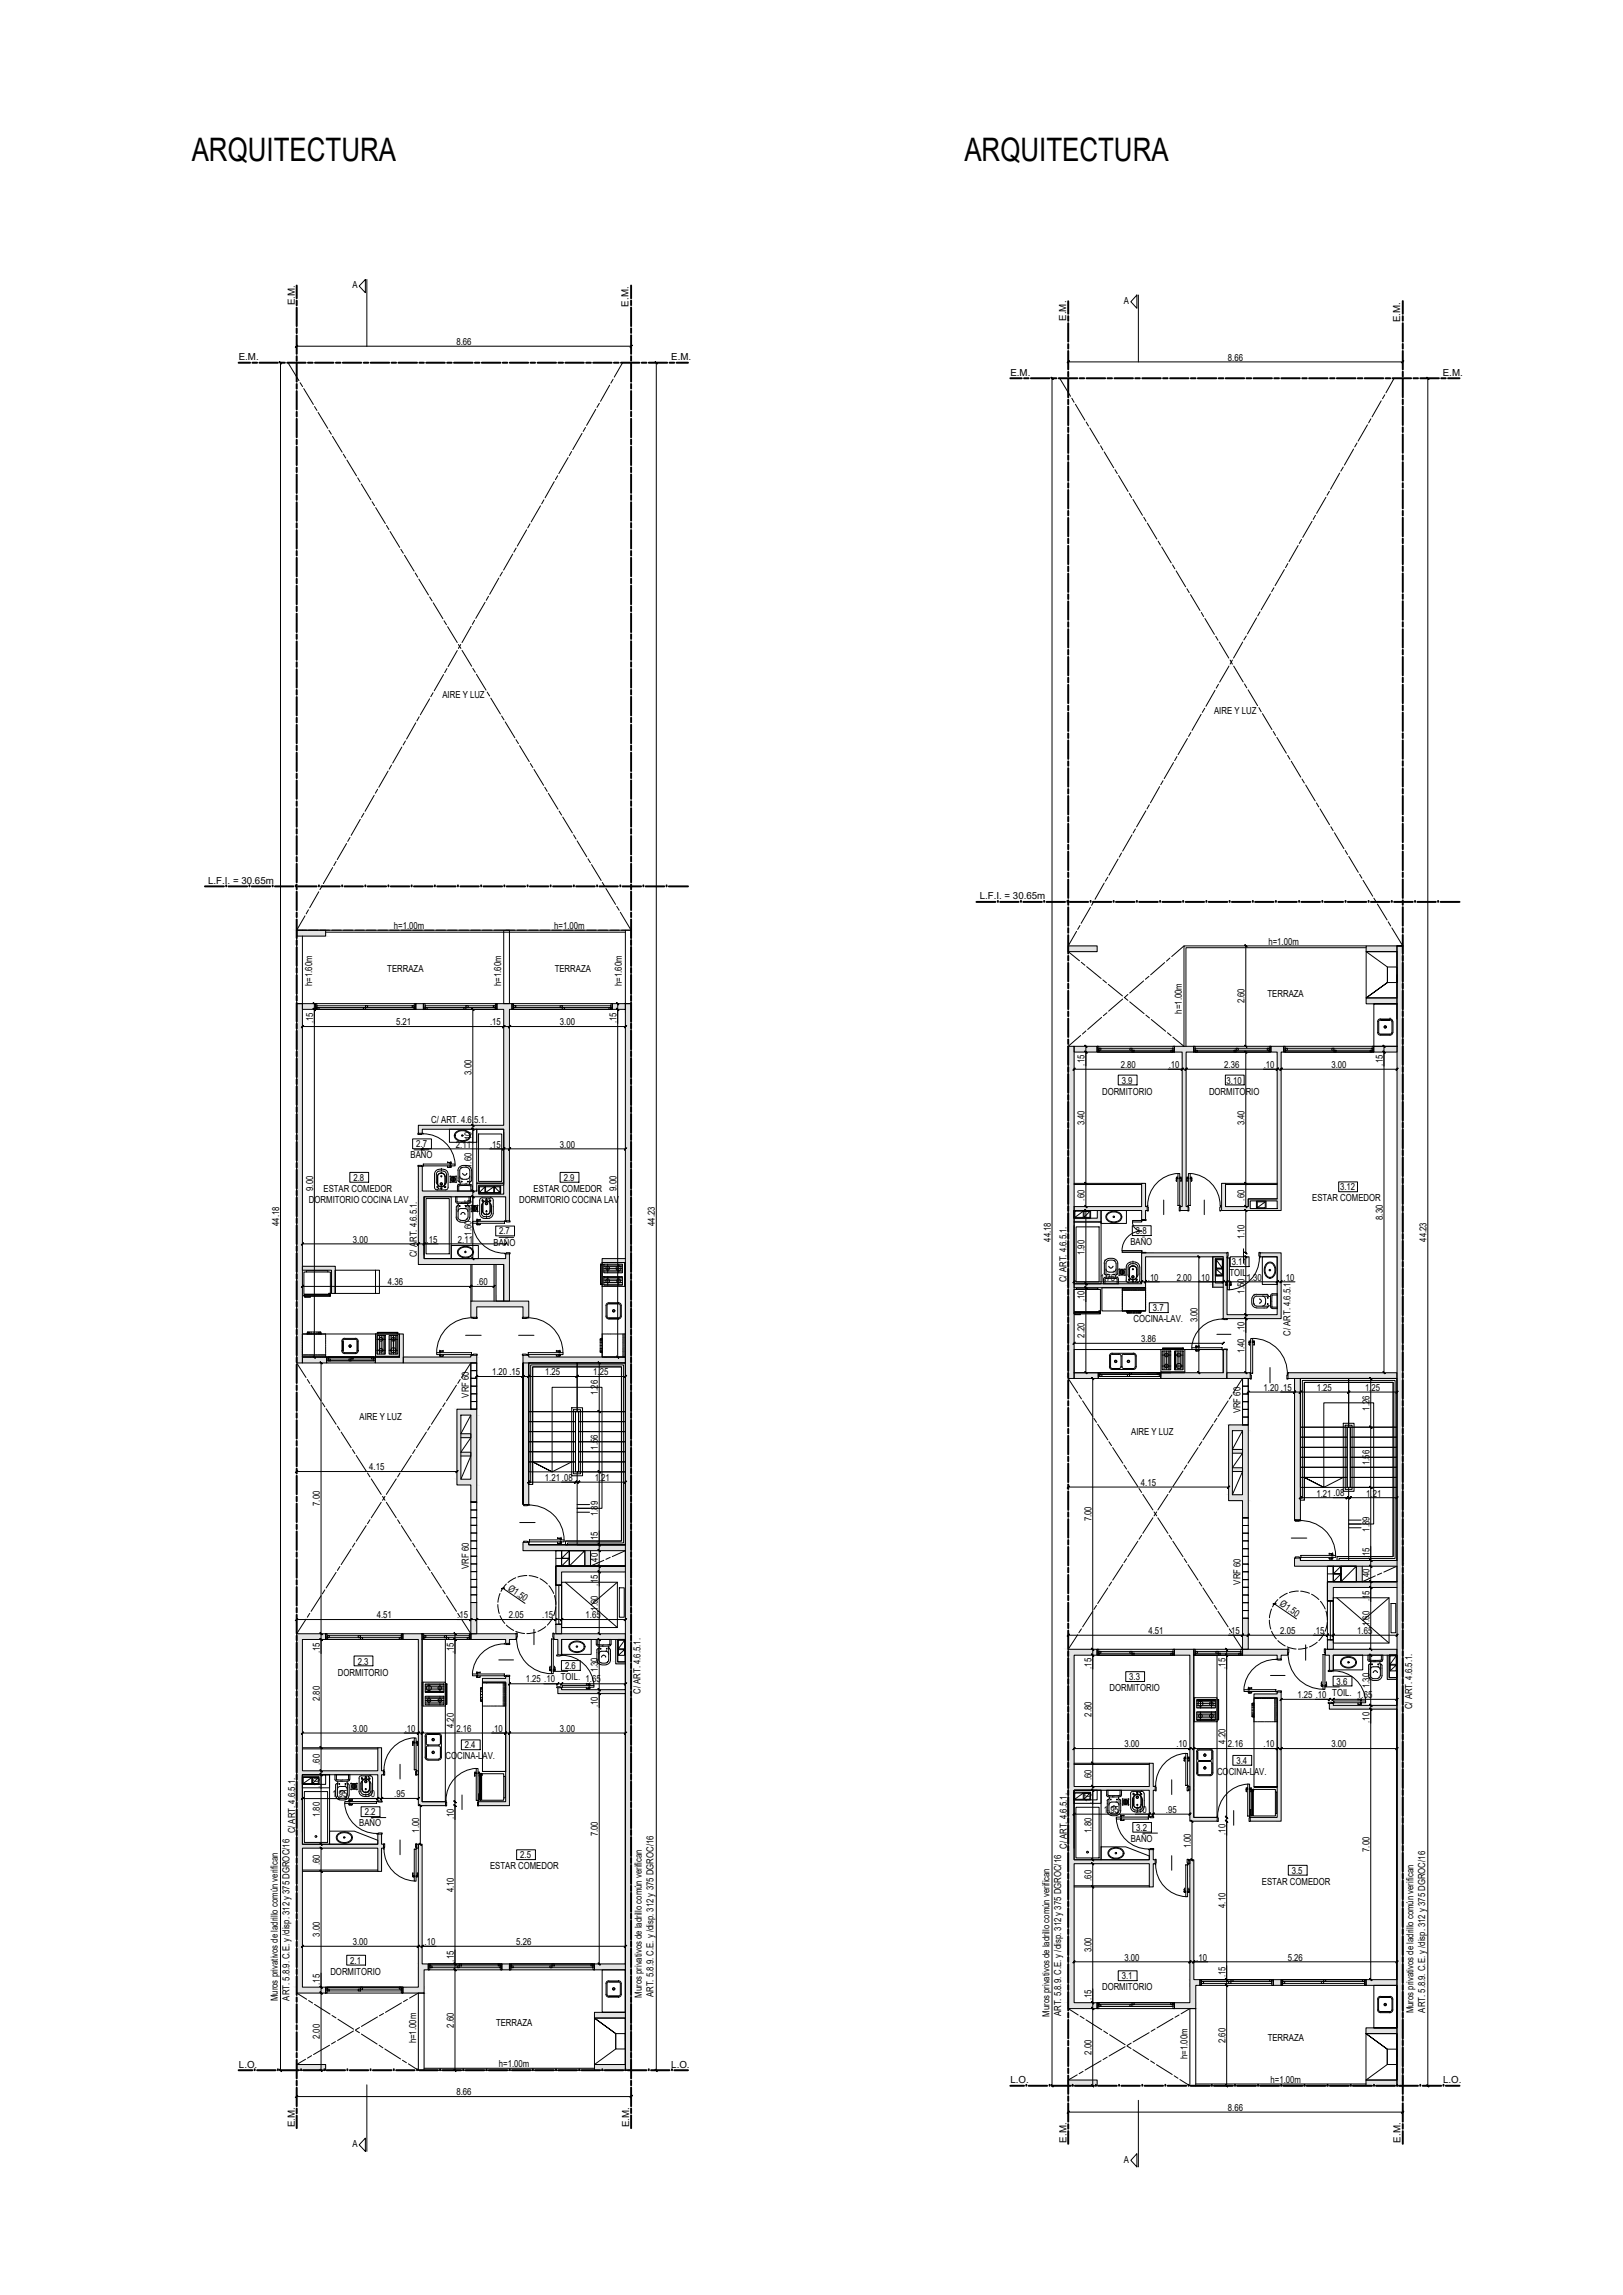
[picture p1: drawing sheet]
<svg xmlns="http://www.w3.org/2000/svg" width="420mm" height="594mm" viewBox="0 0 420 594" stroke-linecap="round" stroke-linejoin="round" font-family="sans-serif">
<defs><g id="words">
<g font-size="8.4">
<text x="49.6" y="41.7">ARQUITECTURA</text>
<text x="249.7" y="41.7">ARQUITECTURA</text>
</g>
<g font-size="2.5">
<text x="91.2" y="74.7">A</text>
<text x="76.3" y="79" transform="rotate(-90 76.3 79)">E.M.</text>
<text x="162.7" y="79.4" transform="rotate(-90 162.7 79.4)">E.M.</text>
<text x="276" y="83" transform="rotate(-90 276 83)">E.M.</text>
<text x="291" y="78.7">A</text>
<text x="362.5" y="83.4" transform="rotate(-90 362.5 83.4)">E.M.</text>
<text x="118.2" y="89.3">8.66</text>
<text x="61.8" y="93.3">E.M.</text>
<text x="173.8" y="93.3">E.M.</text>
<text x="317.9" y="93.3">8.66</text>
<text x="261.6" y="97.3">E.M.</text>
<text x="373.5" y="97.3">E.M.</text>
<text x="114.5" y="180.8">AIRE Y LUZ</text>
<text x="314.3" y="184.9">AIRE Y LUZ</text>
<text x="53.9" y="228.8">L.F.I. = 30.65m</text>
<text x="253.6" y="232.8">L.F.I. = 30.65m</text>
<text x="102" y="240.5">h=1.00m</text>
<text x="143.5" y="240.5">h=1.00m</text>
<text x="328.4" y="244.5">h=1.00m</text>
<text x="100.3" y="251.5">TERRAZA</text>
<text x="143.6" y="251.5">TERRAZA</text>
<text x="80.8" y="255.3" transform="rotate(-90 80.8 255.3)">h=1.60m</text>
<text x="129.7" y="255.3" transform="rotate(-90 129.7 255.3)">h=1.60m</text>
<text x="161" y="255.3" transform="rotate(-90 161 255.3)">h=1.60m</text>
<text x="306" y="262.4" transform="rotate(-90 306 262.4)">h=1.00m</text>
<text x="322.2" y="259.8" transform="rotate(-90 322.2 259.8)">2.60</text>
<text x="328.1" y="258.1">TERRAZA</text>
<text x="81" y="264.8" transform="rotate(-90 81 264.8)">.15</text>
<text x="102.5" y="265.4">5.21</text>
<text x="126.9" y="265.4">.15</text>
<text x="145" y="265.4">3.00</text>
<text x="159.6" y="264.8" transform="rotate(-90 159.6 264.8)">.15</text>
<text x="280.8" y="275.8" transform="rotate(-90 280.8 275.8)">.15</text>
<text x="357.9" y="275.8" transform="rotate(-90 357.9 275.8)">.15</text>
<text x="122.1" y="278.3" transform="rotate(-90 122.1 278.3)">3.00</text>
<text x="290.1" y="276.4">2.80</text>
<text x="290.4" y="280.5">3.9</text>
<text x="302.6" y="276.4">.10</text>
<text x="316.9" y="276.4">2.36</text>
<text x="317.6" y="280.5">3.10</text>
<text x="327.2" y="276.4">.10</text>
<text x="344.7" y="276.4">3.00</text>
<text x="285.3" y="283.4">DORMITORIO</text>
<text x="313" y="283.4">DORMITORIO</text>
<text x="111.6" y="290.8">C/ ART. 4.6.5.1.</text>
<text x="280.8" y="291.3" transform="rotate(-90 280.8 291.3)">3.40</text>
<text x="322.2" y="291.3" transform="rotate(-90 322.2 291.3)">3.40</text>
<text x="106.3" y="299.8">BAÑO</text>
<text x="107.8" y="297">2.7</text>
<text x="118" y="297.1">2.11</text>
<text x="122.1" y="295.8" transform="rotate(-90 122.1 295.8)">.10</text>
<text x="126.9" y="297.1">.15</text>
<text x="145" y="297.1">3.00</text>
<text x="91.5" y="305.6">2.8</text>
<text x="122.1" y="302.3" transform="rotate(-90 122.1 302.3)">1.60</text>
<text x="145.9" y="305.6">2.9</text>
<text x="80" y="311.3">DORMITORIO COCINA LAV</text>
<text x="81" y="308.3" transform="rotate(-90 81 308.3)">9.00</text>
<text x="83.7" y="308.5">ESTAR COMEDOR</text>
<text x="134.4" y="311.3">DORMITORIO COCINA LAV</text>
<text x="138.1" y="308.5">ESTAR COMEDOR</text>
<text x="159.6" y="308.3" transform="rotate(-90 159.6 308.3)">9.00</text>
<text x="280.8" y="310.8" transform="rotate(-90 280.8 310.8)">.60</text>
<text x="322.2" y="310.8" transform="rotate(-90 322.2 310.8)">.60</text>
<text x="339.7" y="311">ESTAR COMEDOR</text>
<text x="346.9" y="308.1">3.12</text>
<text x="72.3" y="317.4" transform="rotate(-90 72.3 317.4)">44.18</text>
<text x="122.1" y="313.3" transform="rotate(-90 122.1 313.3)">.15</text>
<text x="169.6" y="317.4" transform="rotate(-90 169.6 317.4)">44.23</text>
<text x="357.9" y="315.8" transform="rotate(-90 357.9 315.8)">8.30</text>
<text x="91.4" y="321.6">3.00</text>
<text x="110.4" y="321.6">.15</text>
<text x="118.5" y="321.7">2.11</text>
<text x="122.1" y="319.8" transform="rotate(-90 122.1 319.8)">1.60</text>
<text x="127.8" y="322.5">BAÑO</text>
<text x="129.2" y="319.5">2.7</text>
<text x="272" y="321.4" transform="rotate(-90 272 321.4)">44.18</text>
<text x="292.6" y="322.4">BAÑO</text>
<text x="294.1" y="319.4">3.8</text>
<text x="322.2" y="320.8" transform="rotate(-90 322.2 320.8)">1.10</text>
<text x="369.3" y="321.4" transform="rotate(-90 369.3 321.4)">44.23</text>
<text x="107.9" y="325.4" transform="rotate(-90 107.9 325.4)">C/ ART. 4.6.5.1.</text>
<text x="280.8" y="324.9" transform="rotate(-90 280.8 324.9)">1.90</text>
<text x="318.9" y="327.5">3.11</text>
<text x="100.4" y="332.7">4.36</text>
<text x="123.5" y="332.7">.60</text>
<text x="276.1" y="331.9" transform="rotate(-90 276.1 331.9)">C/ ART. 4.6.5.1.</text>
<text x="284.8" y="331.5">1.75</text>
<text x="297.2" y="331.5">.10</text>
<text x="304.6" y="331.5">2.00</text>
<text x="310.4" y="331.5">.10</text>
<text x="318.3" y="330.4">TOIL.</text>
<text x="322.2" y="334.9" transform="rotate(-90 322.2 334.9)">1.50</text>
<text x="322.8" y="331.5">1.30</text>
<text x="332.3" y="331.5">.10</text>
<text x="280.8" y="336.8" transform="rotate(-90 280.8 336.8)">.10</text>
<text x="298.5" y="339.4">3.7</text>
<text x="280.8" y="346.3" transform="rotate(-90 280.8 346.3)">2.20</text>
<text x="293.4" y="342.3">COCINA-LAV.</text>
<text x="295.4" y="347.4">3.86</text>
<text x="310" y="342.3" transform="rotate(-90 310 342.3)">3.00</text>
<text x="334.1" y="345.8" transform="rotate(-90 334.1 345.8)">C/ ART. 4.6.5.1.</text>
<text x="322.2" y="350.4" transform="rotate(-90 322.2 350.4)">1.40 .10</text>
<text x="127.4" y="356">1.20 .15</text>
<text x="141.1" y="356">1.25</text>
<text x="153.6" y="356">1.25</text>
<text x="121.4" y="361.8" transform="rotate(-90 121.4 361.8)">VRF 60</text>
<text x="154.8" y="361.1" transform="rotate(-90 154.8 361.1)">1.26</text>
<text x="321.1" y="365.8" transform="rotate(-90 321.1 365.8)">VRF 60</text>
<text x="327.1" y="360">1.20 .15</text>
<text x="340.9" y="360">1.25</text>
<text x="353.4" y="360">1.25</text>
<text x="354.5" y="365.2" transform="rotate(-90 354.5 365.2)">1.26</text>
<text x="93.1" y="367.5">AIRE Y LUZ</text>
<text x="292.8" y="371.6">AIRE Y LUZ</text>
<text x="154.8" y="375.2" transform="rotate(-90 154.8 375.2)">1.56</text>
<text x="95.6" y="380.6">4.15</text>
<text x="141.1" y="383.4">1.21 .08</text>
<text x="154" y="383.4">1.21</text>
<text x="354.5" y="379.3" transform="rotate(-90 354.5 379.3)">1.56</text>
<text x="82.8" y="389.8" transform="rotate(-90 82.8 389.8)">7.00</text>
<text x="295.4" y="384.6">4.15</text>
<text x="340.8" y="387.4">1.21 .08</text>
<text x="353.7" y="387.4">1.21</text>
<text x="154.8" y="392.5" transform="rotate(-90 154.8 392.5)">1.89</text>
<text x="282.5" y="393.8" transform="rotate(-90 282.5 393.8)">7.00</text>
<text x="154.8" y="399.3" transform="rotate(-90 154.8 399.3)">.15</text>
<text x="354.5" y="396.5" transform="rotate(-90 354.5 396.5)">1.89</text>
<text x="121.4" y="406.1" transform="rotate(-90 121.4 406.1)">VRF 60</text>
<text x="154.8" y="404.8" transform="rotate(-90 154.8 404.8)">.40</text>
<text x="354.5" y="403.3" transform="rotate(-90 354.5 403.3)">.15</text>
<text x="131.4" y="411.5" transform="rotate(34 131.4 411.5)">Ø1.50</text>
<text x="154.8" y="410.4" transform="rotate(-90 154.8 410.4)">.15</text>
<text x="321.1" y="410.2" transform="rotate(-90 321.1 410.2)">VRF 60</text>
<text x="354.5" y="408.9" transform="rotate(-90 354.5 408.9)">.40</text>
<text x="97.6" y="418.9">4.51</text>
<text x="118.4" y="418.9">.15</text>
<text x="131.7" y="418.9">2.05</text>
<text x="140.4" y="418.9">.15</text>
<text x="151.6" y="418.9">1.65</text>
<text x="154.8" y="416.9" transform="rotate(-90 154.8 416.9)">1.60</text>
<text x="331.2" y="415.5" transform="rotate(34 331.2 415.5)">Ø1.50</text>
<text x="354.5" y="414.4" transform="rotate(-90 354.5 414.4)">.15</text>
<text x="297.3" y="423">4.51</text>
<text x="318.1" y="423">.15</text>
<text x="331.4" y="423">2.05</text>
<text x="340.1" y="423">.15</text>
<text x="351.4" y="423">1.65</text>
<text x="354.5" y="421" transform="rotate(-90 354.5 421)">1.60</text>
<text x="82.8" y="427.9" transform="rotate(-90 82.8 427.9)">.15</text>
<text x="92.6" y="430.9">2.3</text>
<text x="117.4" y="427.9" transform="rotate(-90 117.4 427.9)">.15</text>
<text x="282.5" y="432" transform="rotate(-90 282.5 432)">.15</text>
<text x="317.2" y="432" transform="rotate(-90 317.2 432)">.15</text>
<text x="87.5" y="433.7">DORMITORIO</text>
<text x="136.1" y="435.5">1.25 .10 TOIL. 1.65</text>
<text x="146.3" y="432.1">2.6</text>
<text x="154.8" y="432.9" transform="rotate(-90 154.8 432.9)">1.30</text>
<text x="287.2" y="437.8">DORMITORIO</text>
<text x="292.3" y="434.9">3.3</text>
<text x="346" y="436.1">3.6</text>
<text x="354.5" y="437" transform="rotate(-90 354.5 437)">1.30</text>
<text x="82.8" y="440.4" transform="rotate(-90 82.8 440.4)">2.80</text>
<text x="154.8" y="441.9" transform="rotate(-90 154.8 441.9)">.10</text>
<text x="165.8" y="438.4" transform="rotate(-90 165.8 438.4)">C/ ART. 4.6.5.1.</text>
<text x="335.9" y="439.6">1.25 .10</text>
<text x="344.9" y="439">TOIL.</text>
<text x="351.4" y="439.6">1.65</text>
<text x="365.6" y="442.5" transform="rotate(-90 365.6 442.5)">C/ ART. 4.6.5.1.</text>
<text x="91.3" y="448.3">3.00</text>
<text x="104.8" y="448.3">.10</text>
<text x="117.4" y="447.3" transform="rotate(-90 117.4 447.3)">4.20</text>
<text x="118.2" y="448.3">2.16</text>
<text x="127.4" y="448.3">.10</text>
<text x="145" y="448.3">3.00</text>
<text x="282.5" y="444.4" transform="rotate(-90 282.5 444.4)">2.80</text>
<text x="354.5" y="445.9" transform="rotate(-90 354.5 445.9)">.10</text>
<text x="115.3" y="455.4">COCINA-LAV.</text>
<text x="120.3" y="452.5">2.4</text>
<text x="291.1" y="452.3">3.00</text>
<text x="304.6" y="452.3">.10</text>
<text x="317.2" y="451.4" transform="rotate(-90 317.2 451.4)">4.20</text>
<text x="317.9" y="452.3">2.16</text>
<text x="327.1" y="452.3">.10</text>
<text x="344.7" y="452.3">3.00</text>
<text x="82.8" y="456.9" transform="rotate(-90 82.8 456.9)">.60</text>
<text x="282.5" y="460.9" transform="rotate(-90 282.5 460.9)">.60</text>
<text x="315.1" y="459.5">COCINA-LAV.</text>
<text x="320.1" y="456.6">3.4</text>
<text x="82.8" y="462.9" transform="rotate(-90 82.8 462.9)">.10</text>
<text x="86" y="465.2">1.95</text>
<text x="94.3" y="465.2">.10</text>
<text x="102.1" y="465.2">.95</text>
<text x="282.5" y="466.9" transform="rotate(-90 282.5 466.9)">.10</text>
<text x="82.8" y="470.4" transform="rotate(-90 82.8 470.4)">1.80</text>
<text x="93" y="472.8">BAÑO</text>
<text x="94.4" y="469.9">2.2</text>
<text x="117.4" y="470.9" transform="rotate(-90 117.4 470.9)">.10</text>
<text x="285.8" y="469.3">1.95</text>
<text x="294.1" y="469.3">.10</text>
<text x="294.1" y="473.9">3.2</text>
<text x="301.9" y="469.3">.95</text>
<text x="76.4" y="474.6" transform="rotate(-90 76.4 474.6)">C/ ART. 4.6.5.1.</text>
<text x="108.5" y="474.4" transform="rotate(-90 108.5 474.4)">1.00</text>
<text x="154.8" y="475.4" transform="rotate(-90 154.8 475.4)">7.00</text>
<text x="276.2" y="478.6" transform="rotate(-90 276.2 478.6)">C/ ART. 4.6.5.1.</text>
<text x="282.5" y="474.5" transform="rotate(-90 282.5 474.5)">1.80</text>
<text x="292.7" y="476.8">BAÑO</text>
<text x="308.2" y="478.5" transform="rotate(-90 308.2 478.5)">1.00</text>
<text x="317.2" y="474.9" transform="rotate(-90 317.2 474.9)">.10</text>
<text x="354.5" y="479.4" transform="rotate(-90 354.5 479.4)">7.00</text>
<text x="82.8" y="482.9" transform="rotate(-90 82.8 482.9)">.60</text>
<text x="126.9" y="483.9">ESTAR COMEDOR</text>
<text x="134.7" y="481">2.5</text>
<text x="334.4" y="485.1">3.5</text>
<text x="117.4" y="489.8" transform="rotate(-90 117.4 489.8)">4.10</text>
<text x="282.5" y="486.9" transform="rotate(-90 282.5 486.9)">.60</text>
<text x="326.7" y="487.9">ESTAR COMEDOR</text>
<text x="317.2" y="493.9" transform="rotate(-90 317.2 493.9)">4.10</text>
<text x="82.8" y="501.4" transform="rotate(-90 82.8 501.4)">3.00</text>
<text x="91.3" y="503.5">3.00</text>
<text x="109.9" y="503.5">.10</text>
<text x="133.7" y="503.5">5.26</text>
<text x="90.7" y="508.3">2.1</text>
<text x="117.4" y="507.8" transform="rotate(-90 117.4 507.8)">.15</text>
<text x="282.5" y="505.4" transform="rotate(-90 282.5 505.4)">3.00</text>
<text x="291.1" y="507.5">3.00</text>
<text x="309.7" y="507.5">.10</text>
<text x="333.4" y="507.5">5.26</text>
<text x="82.8" y="513.8" transform="rotate(-90 82.8 513.8)">.15</text>
<text x="85.5" y="511.2">DORMITORIO</text>
<text x="285.3" y="515.2">DORMITORIO</text>
<text x="290.4" y="512.3">3.1</text>
<text x="317.2" y="511.8" transform="rotate(-90 317.2 511.8)">.15</text>
<text x="71.9" y="518" transform="rotate(-90 71.9 518)">Muros privativos de ladrillo común verifican</text>
<text x="74.9" y="517.9" transform="rotate(-90 74.9 517.9)">ART. 5.8.9. C.E. y /disp. 312 y 375 DGROC/16</text>
<text x="166.1" y="517.1" transform="rotate(-90 166.1 517.1)">Muros privativos de ladrillo común verifican</text>
<text x="169.2" y="517" transform="rotate(-90 169.2 517)">ART. 5.8.9. C.E. y /disp. 312 y 375 DGROC/16</text>
<text x="274.7" y="521.9" transform="rotate(-90 274.7 521.9)">ART. 5.8.9. C.E. y /disp. 312 y 375 DGROC/16</text>
<text x="282.5" y="517.8" transform="rotate(-90 282.5 517.8)">.15</text>
<text x="365.9" y="521.2" transform="rotate(-90 365.9 521.2)">Muros privativos de ladrillo común verifican</text>
<text x="368.9" y="521" transform="rotate(-90 368.9 521)">ART. 5.8.9. C.E. y /disp. 312 y 375 DGROC/16</text>
<text x="82.8" y="527.9" transform="rotate(-90 82.8 527.9)">2.00</text>
<text x="117.4" y="524.8" transform="rotate(-90 117.4 524.8)">2.60</text>
<text x="128.4" y="524.4">TERRAZA</text>
<text x="271.7" y="522.1" transform="rotate(-90 271.7 522.1)">Muros privativos de ladrillo común verifican</text>
<text x="107.7" y="529" transform="rotate(-90 107.7 529)">h=1.00m</text>
<text x="282.5" y="531.9" transform="rotate(-90 282.5 531.9)">2.00</text>
<text x="307.4" y="533" transform="rotate(-90 307.4 533)">h=1.00m</text>
<text x="317.2" y="528.9" transform="rotate(-90 317.2 528.9)">2.60</text>
<text x="328.2" y="528.4">TERRAZA</text>
<text x="61.9" y="535.3">L.O.</text>
<text x="129.2" y="535.1">h=1.00m</text>
<text x="173.8" y="535.3">L.O.</text>
<text x="261.6" y="539.3">L.O.</text>
<text x="328.9" y="539.1">h=1.00m</text>
<text x="373.6" y="539.3">L.O.</text>
<text x="118.2" y="542.4">8.66</text>
<text x="76.3" y="550.6" transform="rotate(-90 76.3 550.6)">E.M.</text>
<text x="162.9" y="550.6" transform="rotate(-90 162.9 550.6)">E.M.</text>
<text x="317.9" y="546.4">8.66</text>
<text x="91.2" y="555.8">A</text>
<text x="276.1" y="554.6" transform="rotate(-90 276.1 554.6)">E.M.</text>
<text x="362.6" y="554.6" transform="rotate(-90 362.6 554.6)">E.M.</text>
<text x="291" y="559.8">A</text>
</g>
</g></defs>
<!-- layer: HATCH MUROS NUEVOS -->
<g fill="#e5e4d7" stroke="#e5e4d7" stroke-width=".26">
<path d="M317.4 332.7h.2z"/>
<path d="M317.4 332.8h.2z"/>
<path d="M118.3 364.8l5.1 1.5v-1.5zM118.3 364.8l5.1 1.5h-5.1z"/>
<path d="M121.9 366.3l1.5 16.6v-16.6zM121.9 366.3l1.5 16.6h-1.5z"/>
<path d="M118.3 366.3l1 16.6v-16.6zM118.3 366.3l1 16.6h-1z"/>
<path d="M118.3 382.9l5.1 1.5v-1.5zM118.3 382.9l5.1 1.5h-5.1z"/>
<path d="M121.9 384.4l1.5 4.4v-4.4zM121.9 384.4l1.5 4.4h-1.5z"/>
<path d="M161.9 259.8l1.5 1.5v-1.5zM161.9 259.8l1.5 1.5h-1.5z"/>
<path d="M158.6 259.8l3.3 1.5v-1.5zM158.6 259.8l3.3 1.5h-3.3z"/>
<path d="M128.6 259.8l4 1.5v-1.5zM128.6 259.8l4 1.5h-4z"/>
<path d="M107.6 259.8l2 1.5v-1.5zM107.6 259.8l2 1.5h-2z"/>
<path d="M78.3 259.8l3.3 1.5v-1.5zM78.3 259.8l3.3 1.5h-3.3z"/>
<path d="M130.4 261.3l1.5 30v-30zM130.4 261.3l1.5 30h-1.5z"/>
<path d="M108.3 291.3l23.6 1v-1zM108.3 291.3l23.6 1h-23.6z"/>
<path d="M108.3 292.3l1 1.1v-1.1zM108.3 292.3l1 1.1h-1z"/>
<path d="M123.4 306.3l7 .5v-.5zM123.4 306.3l7 .5h-7z"/>
<path d="M123.4 306.8l.5 1.5v-1.5zM123.4 306.8l.5 1.5h-.5z"/>
<path d="M108.3 301.9l1 6.4v-6.4zM108.3 301.9l1 6.4h-1z"/>
<path d="M130.4 292.3l1.5 16.5v-16.5zM130.4 292.3l1.5 16.5h-1.5z"/>
<path d="M130.4 308.8l1.5 .3v-.3zM130.4 308.8l1.5 .3h-1.5z"/>
<path d="M108.3 308.3l15.6 .8v-.8zM108.3 308.3l15.6 .8h-15.6z"/>
<path d="M108.3 309.1l23.6 .7v-.7zM108.3 309.1l23.6 .7h-23.6z"/>
<path d="M130.9 309.8l1 6.2v-6.2zM130.9 309.8l1 6.2h-1z"/>
<path d="M161.9 261.3l1.5 64.5v-64.5zM161.9 261.3l1.5 64.5h-1.5z"/>
<path d="M130.9 324.6l1 1.2v-1.2zM130.9 324.6l1 1.2h-1z"/>
<path d="M108.3 309.8l1.5 16v-16zM108.3 309.8l1.5 16h-1.5z"/>
<path d="M161.9 325.8l1.5 1v-1zM161.9 325.8l1.5 1h-1.5z"/>
<path d="M155.9 325.8l6 1v-1zM155.9 325.8l6 1h-6z"/>
<path d="M108.3 325.8l23.6 1.5v-1.5zM108.3 325.8l23.6 1.5h-23.6z"/>
<path d="M76.8 259.8l1.5 68v-68zM76.8 259.8l1.5 68h-1.5z"/>
<path d="M78.3 327.8l8.5 1v-1zM78.3 327.8l8.5 1h-8.5z"/>
<path d="M76.8 327.8l1.5 1v-1zM76.8 327.8l1.5 1h-1.5z"/>
<path d="M85.8 328.8l1 6v-6zM85.8 328.8l1 6h-1z"/>
<path d="M130.4 327.3l1.5 9.5v-9.5zM130.4 327.3l1.5 9.5h-1.5z"/>
<path d="M127.9 327.3l.5 9.5v-9.5zM127.9 327.3l.5 9.5h-.5z"/>
<path d="M121.9 336.8l15 1.5v-1.5zM121.9 336.8l15 1.5h-15z"/>
<path d="M135.4 338.3l1.5 2.7v-2.7zM135.4 338.3l1.5 2.7h-1.5z"/>
<path d="M121.9 338.3l1.5 2.7v-2.7zM121.9 338.3l1.5 2.7h-1.5z"/>
<path d="M135.4 350.8l1.5 .5v-.5zM135.4 350.8l1.5 .5h-1.5z"/>
<path d="M121.9 350.8l1.5 .5v-.5zM121.9 350.8l1.5 .5h-1.5z"/>
<path d="M103.4 345.3l1 6v-6zM103.4 345.3l1 6h-1z"/>
<path d="M76.8 328.8l1.5 22.5v-22.5zM76.8 328.8l1.5 22.5h-1.5z"/>
<path d="M135.4 351.3l26.5 1.5v-1.5zM135.4 351.3l26.5 1.5h-26.5z"/>
<path d="M104.4 351.3l19 1.5v-1.5zM104.4 351.3l19 1.5h-19z"/>
<path d="M97.2 351.3l7.2 1.5v-1.5zM97.2 351.3l7.2 1.5h-7.2z"/>
<path d="M78.3 351.3l6.3 1.5v-1.5zM78.3 351.3l6.3 1.5h-6.3z"/>
<path d="M76.8 351.3l1.5 1.5v-1.5zM76.8 351.3l1.5 1.5h-1.5z"/>
<path d="M135.4 352.8l1.5 36.7v-36.7zM135.4 352.8l1.5 36.7h-1.5z"/>
<path d="M161.9 326.8l1.5 73.1v-73.1zM161.9 326.8l1.5 73.1h-1.5z"/>
<path d="M135.4 399.2l1.5 .7v-.7zM135.4 399.2l1.5 .7h-1.5z"/>
<path d="M161.9 399.9l1.5 1.5v-1.5zM161.9 399.9l1.5 1.5h-1.5z"/>
<path d="M135.4 399.9l26.5 1.5v-1.5zM135.4 399.9l26.5 1.5h-26.5z"/>
<path d="M161.9 401.4l1.5 4v-4zM161.9 401.4l1.5 4h-1.5z"/>
<path d="M151.4 401.4l1.5 4v-4zM151.4 401.4l1.5 4h-1.5z"/>
<path d="M161.9 405.4l1.5 1.5v-1.5zM161.9 405.4l1.5 1.5h-1.5z"/>
<path d="M143.9 405.4l18 1.5v-1.5zM143.9 405.4l18 1.5h-18z"/>
<path d="M143.9 406.9l1.5 3.4v-3.4zM143.9 406.9l1.5 3.4h-1.5z"/>
<path d="M143.9 420.5l1.5 2.4v-2.4zM143.9 420.5l1.5 2.4h-1.5z"/>
<path d="M121.9 414.8l1.5 8.1v-8.1zM121.9 414.8l1.5 8.1h-1.5z"/>
<path d="M143.4 422.9l18.5 1.5v-1.5zM143.4 422.9l18.5 1.5h-18.5z"/>
<path d="M121.9 422.9l11.7 1.5v-1.5zM121.9 422.9l11.7 1.5h-11.7z"/>
<path d="M104.3 422.9l5 1.5v-1.5zM104.3 422.9l5 1.5h-5z"/>
<path d="M76.8 422.9l7.5 1.5v-1.5zM76.8 422.9l7.5 1.5h-7.5z"/>
<path d="M130.9 424.4l1 1v-1zM130.9 424.4l1 1h-1z"/>
<path d="M144.4 424.4l1 4v-4zM144.4 424.4l1 4h-1z"/>
<path d="M159.4 424.4l.5 5.8v-5.8zM159.4 424.4l.5 5.8h-.5z"/>
<path d="M159.4 430.2l2.5 .5v-.5zM159.4 430.2l2.5 .5h-2.5z"/>
<path d="M130.9 434l1 .5v-.5zM130.9 434l1 .5h-1z"/>
<path d="M124.9 434.5l7 .9v-.9zM124.9 434.5l7 .9h-7z"/>
<path d="M144.4 436.9l1 .5v-.5zM144.4 436.9l1 .5h-1z"/>
<path d="M144.4 437.4l17.5 1v-1zM144.4 437.4l17.5 1h-17.5z"/>
<path d="M76.8 424.4l1.5 28v-28zM76.8 424.4l1.5 28h-1.5z"/>
<path d="M97.8 452.4l1 6v-6zM97.8 452.4l1 6h-1z"/>
<path d="M76.8 452.4l1.5 6v-6zM76.8 452.4l1.5 6h-1.5z"/>
<path d="M76.8 458.4l22.5 1v-1zM76.8 458.4l22.5 1h-22.5z"/>
<path d="M97.8 459.4l1 6.8v-6.8zM97.8 459.4l1 6.8h-1z"/>
<path d="M130.9 435.4l1 31v-31zM130.9 435.4l1 31h-1z"/>
<path d="M108.3 424.4l1 42v-42zM108.3 424.4l1 42h-1z"/>
<path d="M123.9 466.4l8 1v-1zM123.9 466.4l8 1h-8z"/>
<path d="M108.3 466.4l7 1v-1zM108.3 466.4l7 1h-7z"/>
<path d="M97.8 474.8l1 2.6v-2.6zM97.8 474.8l1 2.6h-1z"/>
<path d="M76.8 459.4l1.5 18v-18zM76.8 459.4l1.5 18h-1.5z"/>
<path d="M108.3 477.4l1 1v-1zM108.3 477.4l1 1h-1z"/>
<path d="M107.8 477.4l.5 1v-1zM107.8 477.4l.5 1h-.5z"/>
<path d="M76.8 477.4l22.5 1v-1zM76.8 477.4l22.5 1h-22.5z"/>
<path d="M97.8 478.4l1 6v-6zM97.8 478.4l1 6h-1z"/>
<path d="M108.3 478.4l1 30v-30zM108.3 478.4l1 30h-1z"/>
<path d="M153.9 508.4l8 1.5v-1.5zM153.9 508.4l8 1.5h-8z"/>
<path d="M129.9 508.4l2 1.5v-1.5zM129.9 508.4l2 1.5h-2z"/>
<path d="M108.3 508.4l2.6 1.5v-1.5zM108.3 508.4l2.6 1.5h-2.6z"/>
<path d="M108.3 509.9l1.5 4.5v-4.5zM108.3 509.9l1.5 4.5h-1.5z"/>
<path d="M76.8 478.4l1.5 36v-36zM76.8 478.4l1.5 36h-1.5z"/>
<path d="M104.3 514.4l5.5 1.5v-1.5zM104.3 514.4l5.5 1.5h-5.5z"/>
<path d="M76.8 514.4l7.5 1.5v-1.5zM76.8 514.4l7.5 1.5h-7.5z"/>
<path d="M153.9 520.9l8 1.5v-1.5zM153.9 520.9l8 1.5h-8z"/>
<path d="M161.9 406.9l1.5 129v-129zM161.9 406.9l1.5 129h-1.5z"/>
<path d="M153.9 534.4l8 1.5v-1.5zM153.9 534.4l8 1.5h-8z"/>
<path d="M76.8 534.4l7.5 1.5v-1.5zM76.8 534.4l7.5 1.5h-7.5z"/>
<path d="M119.3 371.1l2.6 1.1v-1.1zM119.3 371.1l2.6 1.1h-2.6z"/>
<path d="M119.3 375.9l2.6 1v-1zM119.3 375.9l2.6 1h-2.6z"/>
<path d="M76.8 240.8l7.5 1.5v-1.5zM76.8 240.8l7.5 1.5h-7.5z"/>
<path d="M353.7 244.9l7.9 1.4v-1.4zM353.7 244.9l7.9 1.4h-7.9z"/>
<path d="M353.7 258.3l7.9 1.5v-1.5zM353.7 258.3l7.9 1.5h-7.9z"/>
<path d="M278.1 270.8l5.9 1.5v-1.5zM278.1 270.8l5.9 1.5h-5.9z"/>
<path d="M276.5 270.8l1.6 1.5v-1.5zM276.5 270.8l1.6 1.5h-1.6z"/>
<path d="M355.6 270.8l6.1 1.5v-1.5zM355.6 270.8l6.1 1.5h-6.1z"/>
<path d="M329 270.8l3.3 1.5v-1.5zM329 270.8l3.3 1.5h-3.3z"/>
<path d="M304.1 270.8l4.9 1.5v-1.5zM304.1 270.8l4.9 1.5h-4.9z"/>
<path d="M278.1 272.3h5.9zM278.1 272.3h5.9z"/>
<path d="M276.5 272.3h1.6zM276.5 272.3h1.6z"/>
<path d="M330.6 272.3l1.1 38v-38zM330.6 272.3l1.1 38h-1.1z"/>
<path d="M323.1 310.3l8.6 .6v-.6zM323.1 310.3l8.6 .6h-8.6z"/>
<path d="M323.1 310.9l.6 1.4v-1.4zM323.1 310.9l.6 1.4h-.6z"/>
<path d="M316.2 306.3l1.1 6v-6zM316.2 306.3l1.1 6h-1.1z"/>
<path d="M306 272.3l1.1 40v-40zM306 272.3l1.1 40h-1.1z"/>
<path d="M295.5 306.3l1.1 6v-6zM295.5 306.3l1.1 6h-1.1z"/>
<path d="M330.6 310.9l1.1 1.9v-1.9zM330.6 310.9l1.1 1.9h-1.1z"/>
<path d="M316.2 312.3l7.5 .5v-.5zM316.2 312.3l7.5 .5h-7.5z"/>
<path d="M278.1 312.3l18.9 .5v-.5zM278.1 312.3l18.9 .5h-18.9z"/>
<path d="M276.5 272.3l1.6 40.5v-40.5zM276.5 272.3l1.6 40.5h-1.6z"/>
<path d="M316.2 312.8l15.5 .6v-.6zM316.2 312.8l15.5 .6h-15.5z"/>
<path d="M305.5 312.3l2.1 1.1v-1.1zM305.5 312.3l2.1 1.1h-2.1z"/>
<path d="M278.1 312.8l18.9 .6v-.6zM278.1 312.8l18.9 .6h-18.9z"/>
<path d="M276.5 312.8l1.6 .6v-.6zM276.5 312.8l1.6 .6h-1.6z"/>
<path d="M276.5 313.4l1.6 1.9v-1.9zM276.5 313.4l1.6 1.9h-1.6z"/>
<path d="M284.1 313.4l.9 1.9v-1.9zM284.1 313.4l.9 1.9h-.9z"/>
<path d="M295.5 313.4l1.1 2.4v-2.4zM295.5 313.4l1.1 2.4h-1.1z"/>
<path d="M278.1 315.3l6.9 1v-1zM278.1 315.3l6.9 1h-6.9z"/>
<path d="M276.5 315.3l1.6 1v-1zM276.5 315.3l1.6 1h-1.6z"/>
<path d="M326.2 324.3l5.5 1v-1zM326.2 324.3l5.5 1h-5.5z"/>
<path d="M295.5 324.3l22.1 1v-1zM295.5 324.3l22.1 1h-22.1z"/>
<path d="M316.7 325.3l.9 .6v-.6zM316.7 325.3l.9 .6h-.9z"/>
<path d="M314 325.3l2.7 .6v-.6zM314 325.3l2.7 .6h-2.7z"/>
<path d="M316.7 325.9l.9 6.2v-6.2zM316.7 325.9l.9 6.2h-.9z"/>
<path d="M314 325.9l.6 6.2v-6.2zM314 325.9l.6 6.2h-.6z"/>
<path d="M316.7 332.1l.9 .2v-.2zM316.7 332.1l.9 .2h-.9z"/>
<path d="M314 332.1l2.7 .2v-.2zM314 332.1l2.7 .2h-2.7z"/>
<path d="M295.5 325.3l1.1 7v-7zM295.5 325.3l1.1 7h-1.1z"/>
<path d="M276.5 316.3l1.6 16v-16zM276.5 316.3l1.6 16h-1.6z"/>
<path d="M316.7 332.3l.9 .3v-.3zM316.7 332.3l.9 .3h-.9z"/>
<path d="M314 332.3l2.7 .3v-.3zM314 332.3l2.7 .3h-2.7z"/>
<path d="M278.1 332.3l18.5 .3v-.3zM278.1 332.3l18.5 .3h-18.5z"/>
<path d="M276.5 332.3l1.6 .3v-.3zM276.5 332.3l1.6 .3h-1.6z"/>
<path d="M316.7 332.6h.9zM316.7 332.6h.9z"/>
<path d="M278.1 332.6h18.5zM278.1 332.6h18.5z"/>
<path d="M276.5 332.6h1.6zM276.5 332.6h1.6z"/>
<path d="M316.7 332.6l.9 .1v-.1zM316.7 332.6l.9 .1h-.9z"/>
<path d="M278.1 332.6l18.5 .1v-.1zM278.1 332.6l18.5 .1h-18.5z"/>
<path d="M276.5 332.6l1.6 .1v-.1zM276.5 332.6l1.6 .1h-1.6z"/>
<path d="M317.4 332.7h.2zM317.4 332.7h.2z"/>
<path d="M316.7 332.7h.7zM316.7 332.7h.7z"/>
<path d="M317.4 332.7h.2zM317.4 332.7h.2z"/>
<path d="M278.1 332.7h18.5zM278.1 332.7h18.5z"/>
<path d="M276.5 332.7h1.6zM276.5 332.7h1.6z"/>
<path d="M278.1 332.7h18.5zM278.1 332.7h18.5z"/>
<path d="M276.5 332.7h1.6zM276.5 332.7h1.6z"/>
<path d="M317.5 332.7l.1 .1zM317.4 332.8h.2z"/>
<path d="M317.4 332.8h.2zM317.4 332.8h.2z"/>
<path d="M317.4 332.8h.2zM317.4 332.8h.2z"/>
<path d="M317.4 332.8h.2zM317.4 332.8h.2zM317.4 332.8h.2zM317.4 332.8h.2z"/>
<path d="M316.7 332.7l.7 .1zM316.7 332.7l.7 .1z"/>
<path d="M278.1 332.7l18.5 .1zM278.1 332.7l18.5 .1z"/>
<path d="M276.5 332.7l1.6 .1zM276.5 332.7l1.6 .1z"/>
<path d="M317.4 332.8h.2zM317.4 332.8h.2z"/>
<path d="M316.7 332.8h.7zM316.7 332.8h.7z"/>
<path d="M278.1 332.8h18.5zM278.1 332.8h18.5z"/>
<path d="M276.5 332.8h1.6zM276.5 332.8h1.6z"/>
<path d="M316.7 332.8l.9 .4v-.4zM316.7 332.8l.9 .4h-.9z"/>
<path d="M314 332.6l2.7 .6v-.6zM314 332.6l2.7 .6h-2.7z"/>
<path d="M278.1 332.8l18.5 .4v-.4zM278.1 332.8l18.5 .4h-18.5z"/>
<path d="M276.5 332.8l1.6 .4v-.4zM276.5 332.8l1.6 .4h-1.6z"/>
<path d="M278.1 333.2l18.5 .1zM278.1 333.2l18.5 .1z"/>
<path d="M276.5 333.2l1.6 .1zM276.5 333.2l1.6 .1z"/>
<path d="M330.6 325.3l1.1 15v-15zM330.6 325.3l1.1 15h-1.1z"/>
<path d="M316.7 333.2l.9 7.1v-7.1zM316.7 333.2l.9 7.1h-.9z"/>
<path d="M316.7 340.3l15 1v-1zM316.7 340.3l15 1h-15z"/>
<path d="M316.7 349.3l.9 6v-6zM316.7 349.3l.9 6h-.9z"/>
<path d="M276.5 333.3l1.6 22v-22zM276.5 333.3l1.6 22h-1.6z"/>
<path d="M317.6 355.3l6.1 1v-1zM317.6 355.3l6.1 1h-6.1z"/>
<path d="M300.5 355.3l17.1 1v-1zM300.5 355.3l17.1 1h-17.1z"/>
<path d="M278.1 355.3l6.2 1v-1zM278.1 355.3l6.2 1h-6.2z"/>
<path d="M276.5 355.3l1.6 1v-1zM276.5 355.3l1.6 1h-1.6z"/>
<path d="M333.4 355.3l28.2 1.5v-1.5zM333.4 355.3l28.2 1.5h-28.2z"/>
<path d="M317.6 356.3l6.1 .5v-.5zM317.6 356.3l6.1 .5h-6.1z"/>
<path d="M300.5 356.3l17.1 .5v-.5zM300.5 356.3l17.1 .5h-17.1z"/>
<path d="M278.1 356.3l6.2 .5v-.5zM278.1 356.3l6.2 .5h-6.2z"/>
<path d="M276.5 356.3l1.6 .5v-.5zM276.5 356.3l1.6 .5h-1.6z"/>
<path d="M335.1 356.8l1.5 36.7v-36.7zM335.1 356.8l1.5 36.7h-1.5z"/>
<path d="M361.7 244.9l1.4 159v-159zM361.7 244.9l1.4 159h-1.4z"/>
<path d="M335.1 403.3l1.5 .6v-.6zM335.1 403.3l1.5 .6h-1.5z"/>
<path d="M361.7 403.9l1.4 .8v-.8zM361.7 403.9l1.4 .8h-1.4z"/>
<path d="M335.1 403.9l26.6 .8v-.8zM335.1 403.9l26.6 .8h-26.6z"/>
<path d="M361.7 404.7l1.4 .7v-.7zM361.7 404.7l1.4 .7h-1.4z"/>
<path d="M335.1 404.7l26.6 .7v-.7zM335.1 404.7l26.6 .7h-26.6z"/>
<path d="M361.7 405.4l1.4 4v-4zM361.7 405.4l1.4 4h-1.4z"/>
<path d="M351.1 405.4l1.6 4v-4zM351.1 405.4l1.6 4h-1.6z"/>
<path d="M361.7 409.4l1.4 1.5v-1.5zM361.7 409.4l1.4 1.5h-1.4z"/>
<path d="M343.6 409.4l18.1 1.5v-1.5zM343.6 409.4l18.1 1.5h-18.1z"/>
<path d="M343.6 410.9l1.6 3.5v-3.5zM343.6 410.9l1.6 3.5h-1.6z"/>
<path d="M343.6 424.5l1.6 2.4v-2.4zM343.6 424.5l1.6 2.4h-1.6z"/>
<path d="M321.7 418.9l1.4 8v-8zM321.7 418.9l1.4 8h-1.4z"/>
<path d="M343.1 426.9l18.5 1.6v-1.6zM343.1 426.9l18.5 1.6h-18.5z"/>
<path d="M321.7 426.9l11.6 1.6v-1.6zM321.7 426.9l11.6 1.6h-11.6z"/>
<path d="M304.1 426.9l4.9 1.6v-1.6zM304.1 426.9l4.9 1.6h-4.9z"/>
<path d="M276.5 426.9l7.5 1.6v-1.6zM276.5 426.9l7.5 1.6h-7.5z"/>
<path d="M330.6 428.5l1.1 1v-1zM330.6 428.5l1.1 1h-1.1z"/>
<path d="M344.1 428.5l1.1 3.9v-3.9zM344.1 428.5l1.1 3.9h-1.1z"/>
<path d="M359.1 428.5l.5 5.8v-5.8zM359.1 428.5l.5 5.8h-.5z"/>
<path d="M359.1 434.3l2.5 .4v-.4zM359.1 434.3l2.5 .4h-2.5z"/>
<path d="M330.6 438l1.1 .5v-.5zM330.6 438l1.1 .5h-1.1z"/>
<path d="M324.6 438.5l7.1 1v-1zM324.6 438.5l7.1 1h-7.1z"/>
<path d="M344.1 440.9l1.1 .6v-.6zM344.1 440.9l1.1 .6h-1.1z"/>
<path d="M344.1 441.5l17.5 .9v-.9zM344.1 441.5l17.5 .9h-17.5z"/>
<path d="M276.5 428.5l1.6 27.9v-27.9zM276.5 428.5l1.6 27.9h-1.6z"/>
<path d="M308 428.5l1 33.9v-33.9zM308 428.5l1 33.9h-1z"/>
<path d="M297.5 456.4l1 6v-6zM297.5 456.4l1 6h-1z"/>
<path d="M276.5 456.4l1.6 6v-6zM276.5 456.4l1.6 6h-1.6z"/>
<path d="M308 462.4l1 1v-1zM308 462.4l1 1h-1z"/>
<path d="M307.6 462.4l.4 1v-1zM307.6 462.4l.4 1h-.4z"/>
<path d="M276.5 462.4l22.6 1v-1zM276.5 462.4l22.6 1h-22.6z"/>
<path d="M297.5 463.4l1 6.8v-6.8zM297.5 463.4l1 6.8h-1z"/>
<path d="M330.6 439.5l1.1 31v-31zM330.6 439.5l1.1 31h-1.1z"/>
<path d="M308 463.4l1 7.1v-7.1zM308 463.4l1 7.1h-1z"/>
<path d="M308 470.5l7.1 .9v-.9zM308 470.5l7.1 .9h-7.1z"/>
<path d="M323.7 470.5l8 .9v-.9zM323.7 470.5l8 .9h-8z"/>
<path d="M308 471.4h7.1zM308 471.4h7.1z"/>
<path d="M297.5 478.8l1 2.6v-2.6zM297.5 478.8l1 2.6h-1z"/>
<path d="M276.5 463.4l1.6 18v-18zM276.5 463.4l1.6 18h-1.6z"/>
<path d="M307.6 481.4l.4 1v-1zM307.6 481.4l.4 1h-.4z"/>
<path d="M276.5 481.4l22.6 1v-1zM276.5 481.4l22.6 1h-22.6z"/>
<path d="M297.5 482.4l1 6v-6zM297.5 482.4l1 6h-1z"/>
<path d="M308 481.4l1 31v-31zM308 481.4l1 31h-1z"/>
<path d="M353.6 512.4l8 1.5v-1.5zM353.6 512.4l8 1.5h-8z"/>
<path d="M329.7 512.4l2 1.5v-1.5zM329.7 512.4l2 1.5h-2z"/>
<path d="M308 512.4l2.7 1.5v-1.5zM308 512.4l2.7 1.5h-2.7z"/>
<path d="M308 513.9l1.6 4.5v-4.5zM308 513.9l1.6 4.5h-1.6z"/>
<path d="M276.5 482.4l1.6 36v-36zM276.5 482.4l1.6 36h-1.6z"/>
<path d="M304.1 518.4l5.5 1.5v-1.5zM304.1 518.4l5.5 1.5h-5.5z"/>
<path d="M276.5 518.4l7.5 1.5v-1.5zM276.5 518.4l7.5 1.5h-7.5z"/>
<path d="M353.6 524.9l8 1.5v-1.5zM353.6 524.9l8 1.5h-8z"/>
<path d="M361.7 410.9l1.4 129v-129zM361.7 410.9l1.4 129h-1.4z"/>
<path d="M353.6 538.4l8 1.5v-1.5zM353.6 538.4l8 1.5h-8z"/>
<path d="M276.5 538.4l7.5 1.5v-1.5zM276.5 538.4l7.5 1.5h-7.5z"/>
<path d="M276.5 244.9l7.5 1.4v-1.4zM276.5 244.9l7.5 1.4h-7.5z"/>
<path d="M318.1 368.9l5 1.4v-1.4zM318.1 368.9l5 1.4h-5z"/>
<path d="M321.7 370.3l1.4 16.6v-16.6zM321.7 370.3l1.4 16.6h-1.4z"/>
<path d="M318.1 370.3l.9 16.6v-16.6zM318.1 370.3l.9 16.6h-.9z"/>
<path d="M318.1 386.9l5 1.6v-1.6zM318.1 386.9l5 1.6h-5z"/>
<path d="M321.7 388.5l1.4 4.4v-4.4zM321.7 388.5l1.4 4.4h-1.4z"/>
<path d="M319 375.2l2.7 1v-1zM319 375.2l2.7 1h-2.7z"/>
<path d="M319 379.9l2.7 1v-1zM319 379.9l2.7 1h-2.7z"/>
</g>
<!-- layer: ARQ-TEXTOS -->
<g fill="none" stroke="#000" stroke-width=".26">
<path d="M94.6 72.3v3.5l-1.6-1.8zM95 72.3v17.4M294.3 76.4v3.4l-1.6-1.7zM294.7 76.4v17.3M289.5 278.3h4.9v2.5h-4.9zM317.2 278.3h4.9v2.5h-4.9zM106.8 294.8h4.9v2.5h-4.9zM90.6 303.5h4.8v2.5h-4.8zM128.3 317.4h4.9v2.5h-4.9zM145 303.5h4.9v2.5h-4.9zM293.1 317.3h4.9v2.5h-4.9zM346.6 305.9h4.8v2.6h-4.8z"/>
<path d="M297.5 337.2h4.9v2.6h-4.9zM318.5 325.3h4.9v2.6h-4.9zM91.7 428.7h4.8v2.5h-4.8zM145.3 429.9h4.9v2.5h-4.9zM291.4 432.7h4.9v2.6h-4.9zM345.1 433.9h4.9v2.5h-4.9zM119.4 450.4h4.9v2.5h-4.9zM319.2 454.4h4.8v2.5h-4.8zM93.5 467.7h4.9v2.5h-4.9zM133.7 478.8h4.9v2.6h-4.9zM293.3 471.8h4.8v2.5h-4.8zM333.5 482.9h4.9v2.5h-4.9z"/>
<path d="M89.8 506.1h4.8v2.6h-4.8zM289.5 510.2h4.9v2.5h-4.9zM95 539.7v17.2M94.6 553.5v3.4l-1.6-1.7zM294.3 557.5v3.4l-1.6-1.7zM294.7 543.7v17.2"/>
</g>
<!-- layer: ARQ-COTAS -->
<g fill="none" stroke="#000" stroke-width=".26">
<path d="M81.4 259.8v5.1M159.9 259.8v5.1M322.5 244.9v25.9M78.3 265.7h52.1M81.4 261.3v90M122.4 261.3v34.6M126.8 265.7h35.1M159.9 261.3v90M278.1 276.8h27.9M281.1 270.8v5.2M281.1 272.3v40M302.4 276.8h28.2"/>
<path d="M322.5 272.3v40M327 276.8h34.7M358.3 270.8v5.2M358.3 272.3v83M109.3 297.4h21.1M122.4 292.3v21.1M126.8 297.4h35.1M122.4 309.8v16M281.1 313.4v23.6M322.5 313.4v10.9M78.3 322h35.1M78.3 333h49.6"/>
<path d="M109.8 322h21.1M278.1 331.8h22.1M281.1 333.3v22M296.6 331.8h20.1M310.2 331.8h25.1M310.4 325.3v30M322.5 325.3v19.6M83.1 352.8v75.2M123.4 356.3h12M131.8 356.3h30.1M155.1 352.8v47.1M278.1 347.7h38.6"/>
<path d="M282.9 356.8v75.3M322.5 341.3v14M354.9 356.8v47.1M323.1 360.3h12M331.5 360.3h30.1M76.8 380.9h41.5M136.9 383.7h12.1M145.4 383.7h16.5M155.1 396.3v14.2M276.5 384.9h41.6M336.6 387.7h12.2M345.1 387.7h16.5"/>
<path d="M76.8 419.2h45.1M118.3 419.2h25.6M130.2 411.1l5.7 3.9M140.3 419.2h21.6M155.1 406.9v16M330 415.2l5.6 3.9M354.9 400.3v14.3M354.9 410.9v16M83.1 424.4v38.6M117.8 424.4v46.6M117.8 422.9v5.1M131.9 435.9h12.5"/>
<path d="M140.8 435.9h21.1M155.1 424.4v17.6M155.1 438.4v70M276.5 423.3h45.2M282.9 428.5v38.6M317.6 428.5v46.6M317.6 426.9v5.2M318 423.3h25.6M331.7 439.9h12.4M340 423.3h21.6M340.5 439.9h21.1M354.9 428.5v17.6"/>
<path d="M78.3 448.6h30M83.1 459.4v18M104.7 448.6h26.2M127.3 448.6h34.6M278.1 452.6h29.9M304.4 452.6h26.2M327 452.6h34.6M354.9 442.4v70M78.3 465.6h19.5M83.1 478.4v36M94.2 465.5h14.1M108.8 467.4v10"/>
<path d="M117.8 467.4v41M278.1 469.6h19.4M282.9 463.4v18M293.9 469.6h14.1M308.6 471.4v10M317.6 471.4v41M282.9 482.4v36M78.3 503.8h34.6M83.1 510.8v25.1M109.3 503.8h52.6M117.8 504.8v31.1M278.1 507.8h34.5"/>
<path d="M282.9 514.8v25.1M309 507.8h52.6M317.6 508.8v31.1"/>
</g>
<!-- layer: 0 -->
<g fill="#000" stroke="#000" stroke-width=".26">
<path d="M322.3 244.6l.5 .5zM322.3 244.6l.5 .5z"/>
<path d="M78.5 265.5l-.4 .5zM78 265.9l.5-.4z"/>
<path d="M81.1 261l.5 .5zM81.1 261.1l.5 .4z"/>
<path d="M81.1 261.1l.5 .4zM81.1 261.1l.5 .4z"/>
<path d="M81.1 259.6l.5 .5zM81.1 259.5l.5 .5z"/>
<path d="M122.1 261.1l.6 .4zM122.1 261.1l.6 .4z"/>
<path d="M130.1 265.9l.5-.4zM130.6 265.5l-.4 .5z"/>
<path d="M130.6 265.5l-.4 .5zM130.6 265.5l-.4 .5z"/>
<path d="M131.6 265.9l.5-.4zM132.1 265.5l-.4 .5z"/>
<path d="M132.1 265.5l-.4 .5zM131.6 265.9l.5-.4z"/>
<path d="M159.7 261l.5 .5zM159.6 261.1l.6 .4z"/>
<path d="M159.6 261.1l.6 .4zM159.6 261.1l.6 .4z"/>
<path d="M159.6 259.6l.5 .5zM159.6 259.6l.6 .4z"/>
<path d="M161.6 265.9l.5-.4zM162.1 265.5l-.4 .5z"/>
<path d="M278.3 276.5l-.5 .5zM278.3 276.5l-.5 .5z"/>
<path d="M280.9 272.1l.5 .4zM280.9 272.1l.5 .5z"/>
<path d="M280.9 272.1l.5 .5zM280.9 272.1l.5 .4z"/>
<path d="M280.9 270.6l.5 .5zM280.9 270.6l.5 .5z"/>
<path d="M306.3 276.5l-.5 .5zM306.3 276.5l-.5 .5z"/>
<path d="M306.3 276.5l-.5 .5zM306.3 276.5l-.5 .5z"/>
<path d="M306.8 277l.5-.5zM307.3 276.5l-.5 .5z"/>
<path d="M307.3 276.5l-.5 .5zM306.8 277l.5-.5z"/>
<path d="M322.3 270.6l.5 .5zM322.3 270.6l.5 .5z"/>
<path d="M322.3 272.1l.5 .5zM322.3 272.1l.5 .4z"/>
<path d="M330.4 277l.5-.5zM330.9 276.5l-.5 .5z"/>
<path d="M330.9 276.5l-.5 .5zM330.9 276.5l-.5 .5z"/>
<path d="M331.4 277l.5-.5zM331.9 276.5l-.5 .5z"/>
<path d="M331.9 276.5l-.5 .5zM331.4 277l.5-.5z"/>
<path d="M358.1 272.1l.5 .4zM358 272.1l.6 .4z"/>
<path d="M358 270.6l.6 .5zM358 270.6l.6 .5z"/>
<path d="M358 272.1l.6 .4zM358 272.1l.6 .4z"/>
<path d="M361.4 277l.5-.5zM361.9 276.5l-.5 .5z"/>
<path d="M109.5 297.1l-.4 .6zM109 297.6l.5-.5z"/>
<path d="M122.2 291l.5 .5zM122.1 291.1l.6 .5z"/>
<path d="M122.2 292l.5 .5zM122.1 292.1l.6 .4z"/>
<path d="M122.1 291.1l.6 .5zM122.1 291.1l.6 .4z"/>
<path d="M122.1 292.1l.6 .4zM122.1 292.1l.6 .4z"/>
<path d="M130.1 297.6l.5-.5zM130.6 297.1l-.4 .6z"/>
<path d="M130.6 297.1l-.4 .6zM130.1 297.6l.5-.5z"/>
<path d="M131.6 297.6l.5-.5zM132.1 297.1l-.4 .6z"/>
<path d="M132.1 297.1l-.4 .6zM131.6 297.6l.5-.5z"/>
<path d="M161.6 297.6l.5-.5zM162.1 297.1l-.4 .6z"/>
<path d="M122.2 308l.5 .5zM122.1 308.1l.6 .4z"/>
<path d="M122.2 309.5l.5 .5zM122.1 309.6l.6 .5z"/>
<path d="M122.1 308.1l.6 .4zM122.1 308.1l.6 .4z"/>
<path d="M122.1 309.6l.6 .5zM122.1 309.6l.6 .4z"/>
<path d="M280.9 306.1l.5 .5zM280.9 306.1l.5 .5z"/>
<path d="M280.9 312l.5 .5zM280.9 312.1l.5 .5z"/>
<path d="M280.9 306.1l.5 .5zM280.9 306.1l.5 .5z"/>
<path d="M280.9 313.1l.5 .5zM280.9 313.1l.5 .5z"/>
<path d="M322.3 306.1l.5 .5zM322.3 306.1l.5 .5z"/>
<path d="M322.3 312l.5 .5zM322.3 312.1l.5 .5z"/>
<path d="M322.3 306.1l.5 .5zM322.3 306.1l.5 .5z"/>
<path d="M322.3 313.1l.5 .5zM322.3 313.1l.5 .5z"/>
<path d="M78.5 321.7l-.4 .6zM78 322.2l.5-.5z"/>
<path d="M78.5 332.7l-.4 .5zM78.5 332.7l-.4 .5z"/>
<path d="M108 322.2l.5-.5zM108.5 321.7l-.4 .6z"/>
<path d="M108.5 321.7l-.4 .6zM108 322.2l.5-.5z"/>
<path d="M109.5 322.2l.5-.5zM110 321.7l-.4 .6z"/>
<path d="M110 321.7l-.4 .6zM109.5 322.2l.5-.5z"/>
<path d="M122.1 332.7l-.4 .5zM122.1 332.7l-.4 .5z"/>
<path d="M122.2 325.5l.5 .5zM122.1 325.6l.6 .5z"/>
<path d="M122.1 332.7l-.4 .5zM122.1 332.7l-.4 .5z"/>
<path d="M127.6 333.2l.5-.5zM128.1 332.7l-.4 .5z"/>
<path d="M130.6 322.2l.5-.5zM131.1 321.7l-.4 .6z"/>
<path d="M278.3 331.5l-.5 .6zM278.3 331.5l-.5 .5z"/>
<path d="M280.9 333.1l.5 .4zM280.9 333.1l.5 .5z"/>
<path d="M280.9 332.1l.5 .5zM280.9 332.1l.5 .5z"/>
<path d="M280.9 333.1l.5 .5zM280.9 333.1l.5 .4z"/>
<path d="M280.9 332.1l.5 .5zM280.9 332.1l.5 .5z"/>
<path d="M295.8 331.5l-.5 .6zM295.8 331.5l-.5 .6z"/>
<path d="M295.8 331.5l-.5 .6zM295.8 331.5l-.5 .6z"/>
<path d="M296.8 331.5l-.5 .5zM296.8 331.5l-.5 .6z"/>
<path d="M296.8 331.5l-.5 .6zM296.8 331.5l-.5 .5z"/>
<path d="M310.1 325.1l.5 .5zM310.1 325.1l.5 .4z"/>
<path d="M316.4 332l.5-.5zM316.9 331.5l-.5 .6z"/>
<path d="M316.9 331.5l-.5 .6zM316.9 331.5l-.5 .6z"/>
<path d="M317.9 331.5l-.5 .6zM317.9 331.5l-.5 .6z"/>
<path d="M317.9 331.5l-.5 .6zM317.9 331.5l-.5 .6z"/>
<path d="M322.3 324.1l.5 .5zM322.3 324.1l.5 .5z"/>
<path d="M322.3 325.1l.5 .5zM322.3 325.1l.5 .4z"/>
<path d="M330.9 331.5l-.5 .6zM330.9 331.5l-.5 .6z"/>
<path d="M330.8 331.5l-.4 .6zM330.8 331.5l-.4 .6z"/>
<path d="M331.4 332l.5-.5zM331.9 331.5l-.5 .6z"/>
<path d="M81.1 351l.5 .5zM81.1 351.1l.5 .4z"/>
<path d="M82.9 352.6l.5 .4zM82.9 352.5l.5 .5z"/>
<path d="M123.6 356l-.4 .6zM123.6 356l-.4 .6z"/>
<path d="M135.1 356.5l.5-.5zM135.6 356l-.4 .6z"/>
<path d="M135.6 356l-.4 .6zM135.6 356l-.5 .5z"/>
<path d="M137.1 356l-.4 .6zM137.1 356l-.4 .6z"/>
<path d="M137.1 356l-.4 .6zM137.1 356l-.4 .6z"/>
<path d="M149.1 356.5l.5-.5zM149.6 356l-.4 .6z"/>
<path d="M149.6 356l-.4 .6zM149.6 356l-.4 .6z"/>
<path d="M154.8 352.6l.6 .4zM154.9 352.5l.5 .5z"/>
<path d="M159.6 351.1l.6 .4zM159.6 351.1l.6 .4z"/>
<path d="M161.6 356.5l.5-.5zM162.1 356l-.4 .6z"/>
<path d="M278.3 347.4l-.5 .6zM278.3 347.4l-.5 .5z"/>
<path d="M280.9 355l.5 .6zM280.9 355.1l.5 .5z"/>
<path d="M282.6 356.6l.5 .5zM282.6 356.6l.5 .4z"/>
<path d="M310.1 355l.5 .6zM310.1 355.1l.5 .5z"/>
<path d="M316.4 347.9l.5-.5zM316.9 347.4l-.5 .6z"/>
<path d="M322.3 340.1l.5 .5zM322.3 340.1l.5 .5z"/>
<path d="M322.3 341l.5 .5zM322.3 341.1l.5 .5z"/>
<path d="M322.3 355.1l.5 .5zM322.3 355.1l.5 .5z"/>
<path d="M322.3 340.1l.5 .5zM322.3 340.1l.5 .5z"/>
<path d="M322.3 341.1l.5 .5zM322.3 341l.5 .5z"/>
<path d="M354.6 356.6l.5 .4zM354.6 356.6l.5 .4z"/>
<path d="M358.1 355l.5 .6zM358 355.1l.6 .5z"/>
<path d="M154.9 365.1l.5 .5zM154.8 365.2l.6 .4z"/>
<path d="M154.8 365.2l.6 .4zM154.8 365.2l.6 .4z"/>
<path d="M323.4 360.1l-.5 .5zM322.8 360.6l.6-.5z"/>
<path d="M334.9 360.6l.5-.5zM335.4 360.1l-.5 .5z"/>
<path d="M335.4 360.1l-.5 .5zM335.4 360.1l-.5 .5z"/>
<path d="M336.4 360.6l.5-.5zM336.9 360.1l-.5 .5z"/>
<path d="M336.9 360.1l-.5 .5zM336.9 360.1l-.5 .5z"/>
<path d="M349.3 360.1l-.4 .5zM349.3 360.1l-.4 .5z"/>
<path d="M349.3 360.1l-.4 .5zM349.3 360.1l-.4 .5z"/>
<path d="M354.6 369.1l.5 .6zM354.6 369.2l.5 .5z"/>
<path d="M354.6 369.2l.5 .5zM354.6 369.1l.5 .6z"/>
<path d="M361.4 360.6l.5-.5zM361.9 360.1l-.5 .5z"/>
<path d="M77 380.7l-.4 .5zM76.5 381.1l.5-.4z"/>
<path d="M118 381.1l.5-.4zM118.5 380.7l-.4 .5z"/>
<path d="M137.1 383.4l-.4 .5zM137.1 383.4l-.4 .5z"/>
<path d="M148.7 383.9l.5-.5zM149.2 383.4l-.4 .5z"/>
<path d="M149.2 383.4l-.4 .5zM149.2 383.4l-.4 .5z"/>
<path d="M150 383.4l-.4 .5zM150 383.4l-.4 .5z"/>
<path d="M150 383.4l-.4 .5zM150 383.4l-.4 .5z"/>
<path d="M154.9 399.6l.5 .5zM154.8 399.7l.6 .4z"/>
<path d="M154.9 380.7l.5 .5zM154.8 380.8l.5 .5z"/>
<path d="M154.8 380.8l.5 .5zM154.9 380.7l.5 .5z"/>
<path d="M162.1 383.4l-.5 .5zM162.1 383.4l-.4 .5z"/>
<path d="M276.8 384.7l-.5 .5zM276.8 384.7l-.5 .5z"/>
<path d="M317.8 385.2l.5-.5zM318.3 384.7l-.5 .5z"/>
<path d="M336.9 387.4l-.5 .6zM336.9 387.4l-.5 .5z"/>
<path d="M348.5 387.9l.5-.5zM349 387.4l-.5 .6z"/>
<path d="M349 387.4l-.5 .6zM349 387.4l-.5 .6z"/>
<path d="M349.3 387.9l.5-.5zM349.8 387.4l-.5 .6z"/>
<path d="M349.8 387.4l-.5 .6zM349.3 387.9l.5-.5z"/>
<path d="M354.6 384.8l.5 .5zM354.6 384.8l.5 .5z"/>
<path d="M354.6 384.8l.5 .5zM354.6 384.8l.5 .5z"/>
<path d="M361.4 387.9l.5-.5zM361.9 387.4l-.5 .6z"/>
<path d="M77 419l-.4 .5zM77 419l-.5 .5z"/>
<path d="M122.1 419l-.4 .5zM122.1 419l-.4 .5z"/>
<path d="M122.1 419l-.4 .5zM122.1 419l-.4 .5z"/>
<path d="M123.1 419.5l.5-.5zM123.6 419l-.4 .5z"/>
<path d="M123.6 419l-.4 .5zM123.6 419l-.4 .5z"/>
<path d="M129.9 411.3l.6-.2zM129.9 411.2l.6-.1z"/>
<path d="M143.6 419.5l.5-.5zM144.1 419l-.4 .5z"/>
<path d="M144.1 419l-.4 .5zM144.1 419l-.5 .5z"/>
<path d="M145.6 419l-.4 .5zM145.6 419l-.4 .5z"/>
<path d="M145.6 419l-.4 .5zM145.6 419l-.4 .5z"/>
<path d="M154.9 406.6l.5 .5zM154.8 406.7l.6 .4z"/>
<path d="M154.9 405.1l.5 .5zM154.8 405.2l.6 .4z"/>
<path d="M154.9 401.1l.5 .5zM154.8 401.2l.6 .4z"/>
<path d="M154.8 405.2l.6 .4zM154.8 405.2l.6 .4z"/>
<path d="M154.8 401.2l.6 .4zM154.9 401.1l.5 .5z"/>
<path d="M154.8 399.7l.6 .4zM154.8 399.7l.6 .4z"/>
<path d="M154.8 406.7l.6 .4zM154.8 406.7l.6 .4z"/>
<path d="M161.6 419.5l.5-.5zM162.1 419l-.4 .5z"/>
<path d="M329.6 415.3l.7-.2zM329.6 415.2l.7-.1z"/>
<path d="M354.6 410.7l.5 .4zM354.6 410.7l.5 .4z"/>
<path d="M354.6 409.2l.5 .5zM354.6 409.2l.5 .5z"/>
<path d="M354.6 405.2l.5 .4zM354.6 405.2l.5 .4z"/>
<path d="M354.6 403.6l.5 .6zM354.6 403.7l.5 .5z"/>
<path d="M354.6 409.2l.5 .5zM354.6 409.2l.5 .5z"/>
<path d="M354.6 405.2l.5 .4zM354.6 405.2l.5 .4z"/>
<path d="M354.6 403.7l.5 .5zM354.6 403.7l.5 .5z"/>
<path d="M354.6 410.7l.5 .5zM354.6 410.7l.5 .4z"/>
<path d="M82.9 424.1l.5 .5zM82.9 424.2l.5 .4z"/>
<path d="M82.9 422.6l.5 .5zM82.9 422.7l.5 .4z"/>
<path d="M82.9 424.2l.5 .4zM82.9 424.2l.5 .4z"/>
<path d="M82.9 422.7l.5 .4zM82.9 422.6l.5 .5z"/>
<path d="M117.6 424.1l.5 .5zM117.5 424.2l.6 .4z"/>
<path d="M117.5 424.2l.6 .4zM117.5 424.2l.6 .4z"/>
<path d="M117.5 422.7l.6 .4zM117.6 422.6l.5 .5z"/>
<path d="M132.1 435.6l-.4 .6zM131.6 436.1l.5-.5z"/>
<path d="M144.1 436.1l.5-.5zM144.6 435.6l-.4 .6z"/>
<path d="M144.6 435.6l-.4 .6zM144.1 436.1l.5-.5z"/>
<path d="M145.1 436.1l.5-.5zM145.6 435.6l-.4 .6z"/>
<path d="M145.6 435.6l-.4 .6zM145.1 436.1l.5-.5z"/>
<path d="M154.9 438.1l.5 .5zM154.8 438.2l.6 .4z"/>
<path d="M154.9 437.1l.5 .5zM154.8 437.2l.6 .4z"/>
<path d="M154.9 422.6l.5 .5zM154.8 422.7l.6 .4z"/>
<path d="M154.8 438.2l.6 .4zM154.9 438.1l.5 .5z"/>
<path d="M154.8 437.2l.6 .4zM154.8 437.2l.6 .4z"/>
<path d="M154.8 424.2l.5 .5zM154.9 424.1l.5 .5z"/>
<path d="M161.6 436.1l.5-.5zM162.1 435.6l-.4 .6z"/>
<path d="M276.8 423l-.5 .5zM276.8 423l-.5 .5z"/>
<path d="M282.6 428.2l.5 .5zM282.6 428.2l.5 .5z"/>
<path d="M282.6 426.7l.5 .4zM282.6 426.7l.5 .5z"/>
<path d="M282.6 428.2l.5 .5zM282.6 428.2l.5 .5z"/>
<path d="M282.6 426.7l.5 .5zM282.6 426.7l.5 .4z"/>
<path d="M317.3 428.2l.5 .5zM317.3 428.2l.5 .5z"/>
<path d="M317.3 428.2l.5 .5zM317.3 428.2l.5 .5z"/>
<path d="M317.3 426.7l.5 .5zM317.3 426.7l.5 .4z"/>
<path d="M321.4 423.5l.5-.5zM321.9 423l-.5 .5z"/>
<path d="M321.9 423l-.5 .5zM321.9 423l-.5 .5z"/>
<path d="M322.8 423.5l.6-.5zM323.4 423l-.5 .5z"/>
<path d="M323.4 423l-.5 .5zM323.4 423l-.6 .5z"/>
<path d="M331.9 439.6l-.5 .6zM331.9 439.6l-.5 .5z"/>
<path d="M343.4 423.5l.5-.5zM343.9 423l-.5 .5z"/>
<path d="M343.9 423l-.5 .5zM343.9 423l-.5 .5z"/>
<path d="M344.4 439.6l-.5 .6zM344.4 439.6l-.5 .6z"/>
<path d="M344.9 423.5l.5-.5zM345.4 423l-.5 .5z"/>
<path d="M345.4 439.6l-.5 .6zM345.4 439.6l-.5 .6z"/>
<path d="M345.4 423l-.5 .5zM345.4 423l-.5 .5z"/>
<path d="M354.6 426.6l.5 .5zM354.6 426.7l.5 .5z"/>
<path d="M354.6 428.2l.5 .5zM354.6 428.2l.5 .5z"/>
<path d="M361.4 423.5l.5-.5zM361.9 423l-.5 .5z"/>
<path d="M78.5 448.4l-.4 .5zM78 448.8l.5-.4z"/>
<path d="M82.9 459.1l.5 .5zM82.9 459.2l.5 .4z"/>
<path d="M82.9 458.2l.5 .4zM82.9 458.2l.5 .4z"/>
<path d="M82.9 452.2l.5 .4zM82.9 452.2l.5 .4z"/>
<path d="M82.9 459.2l.5 .4zM82.9 459.1l.5 .5z"/>
<path d="M82.9 458.2l.5 .4zM82.9 458.2l.5 .4z"/>
<path d="M82.9 452.2l.5 .4zM82.9 452.2l.5 .4z"/>
<path d="M108 448.8l.5-.4zM108.5 448.4l-.4 .5z"/>
<path d="M108.5 448.4l-.4 .5zM108 448.8l.5-.4z"/>
<path d="M109 448.8l.5-.4zM109.5 448.4l-.4 .5z"/>
<path d="M109.5 448.4l-.4 .5zM109 448.8l.5-.4z"/>
<path d="M130.6 448.8l.5-.4zM131.1 448.4l-.4 .5z"/>
<path d="M131.1 448.4l-.4 .5zM130.6 448.8l.5-.4z"/>
<path d="M131.6 448.8l.5-.4zM132.1 448.4l-.4 .5z"/>
<path d="M132.1 448.4l-.4 .5zM131.6 448.8l.5-.4z"/>
<path d="M161.6 448.8l.5-.4zM162.1 448.4l-.4 .5z"/>
<path d="M278.3 452.4l-.5 .5zM278.3 452.4l-.5 .5z"/>
<path d="M282.6 456.1l.5 .5zM282.6 456.2l.5 .4z"/>
<path d="M282.6 456.2l.5 .4zM282.6 456.1l.5 .5z"/>
<path d="M307.8 452.9l.5-.5zM308.3 452.4l-.5 .5z"/>
<path d="M308.3 452.4l-.5 .5zM308.3 452.4l-.5 .5z"/>
<path d="M308.8 452.9l.5-.5zM309.3 452.4l-.5 .5z"/>
<path d="M309.3 452.4l-.5 .5zM309.3 452.4l-.5 .5z"/>
<path d="M330.8 452.4l-.4 .5zM330.8 452.4l-.4 .5z"/>
<path d="M330.8 452.4l-.4 .5zM330.8 452.4l-.4 .5z"/>
<path d="M331.4 452.9l.5-.5zM331.9 452.4l-.5 .5z"/>
<path d="M331.9 452.4l-.5 .5zM331.4 452.9l.5-.5z"/>
<path d="M344.4 439.6l-.5 .6zM344.4 439.6l-.5 .6z"/>
<path d="M344.9 440.1l.5-.5zM345.4 439.6l-.5 .6z"/>
<path d="M354.6 442.2l.5 .4zM354.6 442.2l.5 .4z"/>
<path d="M354.6 441.2l.5 .5zM354.6 441.2l.5 .5z"/>
<path d="M354.6 442.2l.5 .4zM354.6 442.2l.5 .4z"/>
<path d="M354.6 441.2l.5 .5zM354.6 441.2l.5 .5z"/>
<path d="M361.4 452.9l.5-.5zM361.9 452.4l-.5 .5z"/>
<path d="M361.4 440.1l.5-.5zM361.9 439.6l-.5 .6z"/>
<path d="M78.5 465.3l-.4 .5zM78.5 465.3l-.4 .5z"/>
<path d="M82.9 477.1l.5 .5zM82.9 477.2l.5 .4z"/>
<path d="M82.9 478.2l.5 .4zM82.9 478.1l.5 .5z"/>
<path d="M97.5 465.8l.5-.5zM98 465.3l-.4 .5z"/>
<path d="M98 465.3l-.4 .5zM98 465.3l-.5 .5z"/>
<path d="M99 465.3l-.4 .5zM99 465.3l-.4 .5z"/>
<path d="M99 465.3l-.4 .5zM99 465.3l-.4 .5z"/>
<path d="M108 465.8l.5-.5zM108.5 465.3l-.4 .5z"/>
<path d="M108.6 477.1l.5 .5zM108.6 477.2l.5 .4z"/>
<path d="M108.6 467.2l.5 .4zM108.6 467.1l.5 .5z"/>
<path d="M117.6 467.1l.5 .5zM117.5 467.2l.6 .4z"/>
<path d="M117.6 466.1l.5 .5zM117.5 466.2l.6 .4z"/>
<path d="M117.5 467.2l.6 .4zM117.6 467.1l.5 .5z"/>
<path d="M117.5 466.2l.6 .4zM117.5 466.2l.6 .4z"/>
<path d="M278.3 469.3l-.5 .6zM277.8 469.8l.5-.5z"/>
<path d="M282.6 463.2l.5 .5zM282.6 463.2l.5 .5z"/>
<path d="M282.6 462.2l.5 .5zM282.6 462.2l.5 .5z"/>
<path d="M282.6 463.2l.5 .5zM282.6 463.2l.5 .5z"/>
<path d="M282.6 462.2l.5 .5zM282.6 462.2l.5 .5z"/>
<path d="M297.7 469.3l-.4 .6zM297.7 469.3l-.4 .6z"/>
<path d="M297.8 469.3l-.5 .6zM297.8 469.3l-.5 .6z"/>
<path d="M298.3 469.8l.5-.5zM298.8 469.3l-.5 .6z"/>
<path d="M298.8 469.3l-.5 .6zM298.8 469.3l-.5 .5z"/>
<path d="M307.8 469.8l.5-.5zM308.3 469.3l-.5 .6z"/>
<path d="M308.3 471.2l.5 .5zM308.3 471.2l.5 .5z"/>
<path d="M317.3 471.2l.5 .5zM317.3 471.2l.5 .5z"/>
<path d="M317.3 470.2l.5 .5zM317.3 470.2l.5 .5z"/>
<path d="M317.3 471.2l.5 .5zM317.3 471.2l.5 .5z"/>
<path d="M317.3 470.2l.5 .5zM317.3 470.2l.5 .5z"/>
<path d="M82.9 484.1l.5 .5zM82.9 484.2l.5 .4z"/>
<path d="M82.9 484.2l.5 .4zM82.9 484.2l.5 .4z"/>
<path d="M282.6 488.1l.5 .6zM282.6 488.2l.5 .5z"/>
<path d="M282.6 481.2l.5 .5zM282.6 481.2l.5 .5z"/>
<path d="M282.6 488.2l.5 .5zM282.6 488.1l.5 .6z"/>
<path d="M282.6 482.2l.5 .5zM282.6 482.2l.5 .4z"/>
<path d="M308.3 481.2l.5 .5zM308.3 481.2l.5 .5z"/>
<path d="M78.5 503.6l-.4 .5zM78 504l.5-.4z"/>
<path d="M82.9 515.7l.5 .4zM82.9 515.7l.5 .4z"/>
<path d="M82.9 514.1l.5 .5zM82.9 514.2l.5 .4z"/>
<path d="M82.9 515.7l.5 .4zM82.9 515.7l.5 .4z"/>
<path d="M82.9 514.2l.5 .4zM82.9 514.2l.5 .4z"/>
<path d="M108 504l.5-.4zM108.5 503.6l-.4 .5z"/>
<path d="M108.5 503.6l-.4 .5zM108 504l.5-.4z"/>
<path d="M109 504l.5-.4zM109.5 503.6l-.4 .5z"/>
<path d="M109.5 503.6l-.4 .5zM109 504l.5-.4z"/>
<path d="M117.6 508.1l.5 .5zM117.5 508.2l.6 .4z"/>
<path d="M117.6 509.6l.5 .5zM117.5 509.7l.6 .4z"/>
<path d="M117.5 508.2l.6 .4zM117.5 508.2l.6 .4z"/>
<path d="M117.5 509.7l.6 .4zM117.6 509.6l.5 .5z"/>
<path d="M154.9 508.1l.5 .5zM154.8 508.2l.6 .4z"/>
<path d="M161.6 504l.5-.4zM162.1 503.6l-.4 .5z"/>
<path d="M278.3 507.6l-.5 .5zM277.8 508.1l.5-.5z"/>
<path d="M282.6 519.6l.5 .5zM282.6 519.7l.5 .4z"/>
<path d="M282.6 518.2l.5 .5zM282.6 518.2l.5 .5z"/>
<path d="M282.6 518.2l.5 .5zM282.6 518.2l.5 .5z"/>
<path d="M307.8 508.1l.5-.5zM308.3 507.6l-.5 .5z"/>
<path d="M308.3 507.6l-.5 .5zM308.3 507.6l-.5 .5z"/>
<path d="M308.8 508.1l.5-.5zM309.3 507.6l-.5 .5z"/>
<path d="M309.3 507.6l-.5 .5zM309.3 507.6l-.5 .5z"/>
<path d="M317.3 512.1l.5 .6zM317.3 512.2l.5 .5z"/>
<path d="M317.3 513.7l.5 .4zM317.3 513.7l.5 .5z"/>
<path d="M317.3 512.2l.5 .5zM317.3 512.2l.5 .5z"/>
<path d="M317.3 513.7l.5 .5zM317.3 513.7l.5 .4z"/>
<path d="M354.6 512.1l.5 .6zM354.6 512.2l.5 .5z"/>
<path d="M361.4 508.1l.5-.5zM361.9 507.6l-.5 .5z"/>
<path d="M82.9 535.6l.5 .5zM82.9 535.7l.5 .4z"/>
<path d="M117.6 535.6l.5 .5zM117.5 535.7l.6 .4z"/>
<path d="M282.6 539.7l.5 .5zM282.6 539.7l.5 .5z"/>
<path d="M282.6 519.7l.5 .4zM282.6 519.6l.5 .5z"/>
<path d="M317.3 539.7l.5 .5zM317.3 539.7l.5 .5z"/>
</g>
<!-- layer: ARQ-LINEA OFICIAL -->
<g fill="none" stroke="#000" stroke-width=".51">
<path d="M53.1 229.4h4.9M59.2 229.4h4.8M65.2 229.4h4.7M71.2 229.4h4.8M77.2 229.4h4.8M83.2 229.4h4.8M89.2 229.4h4.8M95.2 229.4h4.8M101.1 229.4h4.9M107.2 229.4h4.8M113.2 229.4h4.8M119.2 229.4h4.8"/>
<path d="M125.2 229.4h4.8M131.2 229.4h4.7M137.2 229.4h4.8M143.2 229.4h4.8M149.2 229.4h4.8M155.2 229.4h4.7M161.2 229.4h4.8M167.1 229.4h4.9M173.2 229.4h4.9M252.8 233.5h4.9M258.9 233.5h4.8M264.9 233.5h4.8"/>
<path d="M270.9 233.5h4.8M276.9 233.5h4.8M282.9 233.5h4.8M288.9 233.5h4.8M294.9 233.5h4.8M300.9 233.5h4.8M306.9 233.5h4.8M312.9 233.5h4.8M318.9 233.5h4.8M324.9 233.5h4.8M330.9 233.5h4.8M336.9 233.5h4.8"/>
<path d="M342.9 233.5h4.8M348.9 233.5h4.8M354.9 233.5h4.8M360.9 233.5h4.8M366.9 233.5h4.8M372.9 233.5h4.9M61.8 535.9h3.5M66.6 535.9h4.7M72.5 535.9h4.9M78.5 535.9h4.9M84.6 535.9h4.7M90.6 535.9h4.7"/>
<path d="M96.5 535.9h4.9M102.5 535.9h4.8M108.6 535.9h4.7M114.6 535.9h4.8M120.5 535.9h4.9M126.5 535.9h4.8M132.6 535.9h4.7M138.5 535.9h4.9M144.5 535.9h4.9M150.6 535.9h4.7M156.6 535.9h4.7M162.5 535.9h4.9"/>
<path d="M168.5 535.9h4.8M174.6 535.9h3.5M261.5 539.9h3.6M266.3 539.9h4.8M272.3 539.9h4.8M278.3 539.9h4.8M284.3 539.9h4.8M290.3 539.9h4.8M296.3 539.9h4.8M302.3 539.9h4.8M308.3 539.9h4.8M314.3 539.9h4.8"/>
<path d="M320.3 539.9h4.8M326.3 539.9h4.8M332.3 539.9h4.8M338.3 539.9h4.8M344.3 539.9h4.8M350.3 539.9h4.8M356.3 539.9h4.8M362.3 539.9h4.8M368.3 539.9h4.8M374.3 539.9h3.5"/>
</g>
<g fill="#000">
<circle cx="58.6" cy="229.4" r=".25"/>
<circle cx="64.6" cy="229.4" r=".25"/>
<circle cx="70.6" cy="229.4" r=".25"/>
<circle cx="76.6" cy="229.4" r=".25"/>
<circle cx="82.6" cy="229.4" r=".25"/>
<circle cx="88.6" cy="229.4" r=".25"/>
<circle cx="94.6" cy="229.4" r=".25"/>
<circle cx="100.6" cy="229.4" r=".25"/>
<circle cx="106.6" cy="229.4" r=".25"/>
<circle cx="112.6" cy="229.4" r=".25"/>
<circle cx="118.5" cy="229.4" r=".25"/>
<circle cx="124.6" cy="229.4" r=".25"/>
<circle cx="130.6" cy="229.4" r=".25"/>
<circle cx="136.6" cy="229.4" r=".25"/>
<circle cx="142.6" cy="229.4" r=".25"/>
<circle cx="148.6" cy="229.4" r=".25"/>
<circle cx="154.6" cy="229.4" r=".25"/>
<circle cx="160.6" cy="229.4" r=".25"/>
<circle cx="166.6" cy="229.4" r=".25"/>
<circle cx="172.6" cy="229.4" r=".25"/>
<circle cx="258.3" cy="233.5" r=".25"/>
<circle cx="264.3" cy="233.5" r=".25"/>
<circle cx="270.3" cy="233.5" r=".25"/>
<circle cx="276.3" cy="233.5" r=".25"/>
<circle cx="282.3" cy="233.5" r=".25"/>
<circle cx="288.3" cy="233.5" r=".25"/>
<circle cx="294.3" cy="233.5" r=".25"/>
<circle cx="300.3" cy="233.5" r=".25"/>
<circle cx="306.3" cy="233.5" r=".25"/>
<circle cx="312.3" cy="233.5" r=".25"/>
<circle cx="318.3" cy="233.5" r=".25"/>
<circle cx="324.3" cy="233.5" r=".25"/>
<circle cx="330.3" cy="233.5" r=".25"/>
<circle cx="336.3" cy="233.5" r=".25"/>
<circle cx="342.3" cy="233.5" r=".25"/>
<circle cx="348.3" cy="233.5" r=".25"/>
<circle cx="354.3" cy="233.5" r=".25"/>
<circle cx="360.3" cy="233.5" r=".25"/>
<circle cx="366.3" cy="233.5" r=".25"/>
<circle cx="372.3" cy="233.5" r=".25"/>
<circle cx="65.9" cy="535.9" r=".25"/>
<circle cx="71.9" cy="535.9" r=".25"/>
<circle cx="77.9" cy="535.9" r=".25"/>
<circle cx="84" cy="535.9" r=".25"/>
<circle cx="89.9" cy="535.9" r=".25"/>
<circle cx="95.9" cy="535.9" r=".25"/>
<circle cx="102" cy="535.9" r=".25"/>
<circle cx="108" cy="535.9" r=".25"/>
<circle cx="113.9" cy="535.9" r=".25"/>
<circle cx="119.9" cy="535.9" r=".25"/>
<circle cx="126" cy="535.9" r=".25"/>
<circle cx="132" cy="535.9" r=".25"/>
<circle cx="137.9" cy="535.9" r=".25"/>
<circle cx="143.9" cy="535.9" r=".25"/>
<circle cx="150" cy="535.9" r=".25"/>
<circle cx="155.9" cy="535.9" r=".25"/>
<circle cx="161.9" cy="535.9" r=".25"/>
<circle cx="168" cy="535.9" r=".25"/>
<circle cx="174" cy="535.9" r=".25"/>
<circle cx="265.7" cy="539.9" r=".25"/>
<circle cx="271.7" cy="539.9" r=".25"/>
<circle cx="277.7" cy="539.9" r=".25"/>
<circle cx="283.7" cy="539.9" r=".25"/>
<circle cx="289.7" cy="539.9" r=".25"/>
<circle cx="295.7" cy="539.9" r=".25"/>
<circle cx="301.7" cy="539.9" r=".25"/>
<circle cx="307.7" cy="539.9" r=".25"/>
<circle cx="313.7" cy="539.9" r=".25"/>
<circle cx="319.7" cy="539.9" r=".25"/>
<circle cx="325.7" cy="539.9" r=".25"/>
<circle cx="331.7" cy="539.9" r=".25"/>
<circle cx="337.7" cy="539.9" r=".25"/>
<circle cx="343.7" cy="539.9" r=".25"/>
<circle cx="349.7" cy="539.9" r=".25"/>
<circle cx="355.7" cy="539.9" r=".25"/>
<circle cx="361.7" cy="539.9" r=".25"/>
<circle cx="367.7" cy="539.9" r=".25"/>
<circle cx="373.7" cy="539.9" r=".25"/>
</g>
<!-- layer: ARQ-EJES MEDIANEROS -->
<g fill="none" stroke="#000" stroke-width=".51">
<path d="M76.8 73.9v3.3M76.8 77.8v1.2M76.8 79.6v4.8M163.4 73.9v3.3M163.4 77.8v1.2M163.4 79.6v4.8M276.5 78v3.2M363.1 77.9v3.3M61.8 93.9h2.9M65.3 93.9h1.3M67.2 93.9h4.7M72.5 93.9h1.3"/>
<path d="M74.4 93.9h4.7M76.8 85v1.2M76.8 86.8v4.8M76.8 92.2v1.2M76.8 94v4.8M76.8 99.4v1.2M79.7 93.9h1.3M81.5 93.9h4.8M87 93.9h1.2M88.7 93.9h4.8M94.2 93.9h1.1M95.9 93.9h4.9"/>
<path d="M101.4 93.9h1.1M103.1 93.9h4.9M108.6 93.9h1.1M110.3 93.9h4.9M115.8 93.9h1.1M117.5 93.9h4.9M123 93.9h1.1M124.7 93.9h4.9M130.1 93.9h1.2M132 93.9h4.8M137.3 93.9h1.2M139.2 93.9h4.7"/>
<path d="M144.5 93.9h1.3M146.4 93.9h4.7M151.7 93.9h1.3M153.6 93.9h4.7M158.9 93.9h1.3M160.8 93.9h4.7M163.4 85v1.2M163.4 86.8v4.8M163.4 92.2v1.2M163.4 94v4.8M163.4 99.4v1.2M166.1 93.9h1.3"/>
<path d="M168 93.9h4.7M173.3 93.9h1.3M175.1 93.9h3M261.5 97.9h3M265.1 97.9h1.2M266.9 97.9h4.8M272.3 97.9h1.2M274.1 97.9h4.8M276.5 81.8v1.3M276.5 83.7v4.7M276.5 89.1v1.2M276.5 90.8v4.8"/>
<path d="M276.5 96.3v1.2M276.5 98v4.9M279.5 97.9h1.2M281.3 97.9h4.8M286.7 97.9h1.2M288.5 97.9h4.8M293.9 97.9h1.2M295.7 97.9h4.8M301.1 97.9h1.2M302.9 97.9h4.8M308.3 97.9h1.2M310.1 97.9h4.8"/>
<path d="M315.5 97.9h1.2M317.3 97.9h4.8M322.7 97.9h1.2M324.5 97.9h4.8M329.9 97.9h1.2M331.7 97.9h4.8M337.1 97.9h1.2M338.9 97.9h4.8M344.3 97.9h1.2M346.1 97.9h4.8M351.5 97.9h1.2M353.3 97.9h4.8"/>
<path d="M358.7 97.9h1.2M360.5 97.9h4.8M363.1 81.8v1.2M363.1 83.7v4.7M363.1 89v1.3M363.1 90.8v4.8M363.1 96.2v1.3M363.1 98v4.8M365.9 97.9h1.2M367.7 97.9h4.8M373.1 97.9h1.2M374.9 97.9h2.9"/>
<path d="M76.8 101.2v4.8M76.8 106.6v1.2M76.8 108.4v4.8M76.8 113.8v1.2M76.8 115.6v4.8M163.4 101.2v4.8M163.4 106.6v1.2M163.4 108.4v4.8M163.4 113.8v1.2M163.4 115.6v4.8M276.5 103.5v1.1M276.5 105.2v4.9"/>
<path d="M276.5 110.7v1.1M276.5 112.4v4.9M276.5 117.9v1.1M276.5 119.6v4.9M363.1 103.4v1.2M363.1 105.2v4.8M363.1 110.6v1.2M363.1 112.4v4.8M363.1 117.9v1.1M363.1 119.6v4.8M76.8 121v1.2M76.8 122.8v4.8"/>
<path d="M76.8 128.2v1.2M76.8 130v4.8M76.8 135.4v1.2M76.8 137.2v4.8M163.4 121v1.2M163.4 122.8v4.8M163.4 128.2v1.2M163.4 130v4.8M163.4 135.4v1.2M163.4 137.2v4.8M276.5 125.1v1.1M276.5 126.8v4.9"/>
<path d="M276.5 132.2v1.2M276.5 134.1v4.8M276.5 139.4v1.2M363.1 125.1v1.1M363.1 126.8v4.8M363.1 132.2v1.2M363.1 134v4.9M363.1 139.4v1.2M76.8 142.6v1.2M76.8 144.4v4.8M76.8 149.8v1.2M76.8 151.6v4.8"/>
<path d="M76.8 157v1.2M76.8 158.8v4.8M163.4 142.6v1.2M163.4 144.4v4.8M163.4 149.8v1.2M163.4 151.6v4.8M163.4 157v1.2M163.4 158.8v4.8M276.5 141.3v4.8M276.5 146.6v1.3M276.5 148.5v4.7M276.5 153.8v1.3"/>
<path d="M276.5 155.7v4.7M363.1 141.2v4.9M363.1 146.6v1.2M363.1 148.4v4.8M363.1 153.8v1.2M363.1 155.6v4.8M76.8 164.2v1.2M76.8 166v4.8M76.8 171.4v1.2M76.8 173.2v4.8M76.8 178.6v1.2M163.4 164.2v1.2"/>
<path d="M163.4 166v4.8M163.4 171.4v1.2M163.4 173.2v4.8M163.4 178.6v1.2M276.5 161v1.3M276.5 162.9v4.7M276.5 168.2v1.3M276.5 170.1v4.7M276.5 175.4v1.3M276.5 177.2v4.8M363.1 161v1.2M363.1 162.9v4.7"/>
<path d="M363.1 168.2v1.2M363.1 170.1v4.7M363.1 175.4v1.2M363.1 177.2v4.8M76.8 180.4v4.8M76.8 185.8v1.2M76.8 187.6v4.8M76.8 193v1.2M76.8 194.8v4.8M163.4 180.4v4.8M163.4 185.8v1.2M163.4 187.6v4.8"/>
<path d="M163.4 193v1.2M163.4 194.8v4.8M276.5 182.7v1.2M276.5 184.4v4.8M276.5 189.9v1.2M276.5 191.6v4.9M276.5 197.1v1.1M276.5 198.8v4.9M363.1 182.6v1.3M363.1 184.4v4.8M363.1 189.8v1.3M363.1 191.6v4.8"/>
<path d="M363.1 197v1.2M363.1 198.8v4.8M76.8 200.2v1.2M76.8 202v4.8M76.8 207.4v1.2M76.8 209.2v4.8M76.8 214.6v1.2M76.8 216.4v4.8M163.4 200.2v1.2M163.4 202v4.8M163.4 207.4v1.2M163.4 209.2v4.8"/>
<path d="M163.4 214.6v1.2M163.4 216.4v4.8M276.5 204.3v1.1M276.5 206v4.9M276.5 211.5v1.1M276.5 213.2v4.9M276.5 218.7v1.1M363.1 204.2v1.2M363.1 206v4.8M363.1 211.5v1.1M363.1 213.2v4.8M363.1 218.7v1.1"/>
<path d="M76.8 221.8v1.2M76.8 223.6v4.8M76.8 229v1.2M76.8 230.8v4.8M76.8 236.2v1.2M76.8 238v4.8M163.4 221.8v1.2M163.4 223.6v4.8M163.4 229v1.2M163.4 230.8v4.8M163.4 236.2v1.2M163.4 238v4.8"/>
<path d="M276.5 220.4v4.9M276.5 225.8v1.2M276.5 227.7v4.8M276.5 233v1.2M276.5 234.9v4.7M363.1 220.4v4.9M363.1 225.8v1.2M363.1 227.6v4.9M363.1 233v1.2M363.1 234.8v4.8M76.8 243.4v1.2M76.8 245.2v4.8"/>
<path d="M76.8 250.6v1.2M76.8 252.4v4.8M76.8 257.8v1.2M76.8 259.6v4.8M163.4 243.4v1.2M163.4 245.2v4.8M163.4 250.6v1.2M163.4 252.4v4.8M163.4 257.8v1.2M163.4 259.6v4.8M276.5 240.2v1.3M276.5 242.1v4.7"/>
<path d="M276.5 247.4v1.3M276.5 249.3v4.7M276.5 254.6v1.3M276.5 256.5v4.7M363.1 240.2v1.2M363.1 242v4.8M363.1 247.4v1.2M363.1 249.2v4.8M363.1 254.6v1.2M363.1 256.5v4.7M76.8 265v1.2M76.8 266.8v4.8"/>
<path d="M76.8 272.2v1.2M76.8 274v4.8M76.8 279.4v1.2M163.4 265v1.2M163.4 266.8v4.8M163.4 272.2v1.2M163.4 274v4.8M163.4 279.4v1.2M276.5 261.8v1.3M276.5 263.7v4.7M276.5 269.1v1.2M276.5 270.8v4.8"/>
<path d="M276.5 276.3v1.2M276.5 278v4.8M363.1 261.8v1.2M363.1 263.7v4.7M363.1 269v1.3M363.1 270.8v4.8M363.1 276.2v1.3M363.1 278v4.8M76.8 281.2v4.8M76.8 286.6v1.2M76.8 288.4v4.8M76.8 293.8v1.2"/>
<path d="M76.8 295.6v4.8M163.4 281.2v4.8M163.4 286.6v1.2M163.4 288.4v4.8M163.4 293.8v1.2M163.4 295.6v4.8M276.5 283.5v1.1M276.5 285.2v4.9M276.5 290.7v1.1M276.5 292.4v4.9M276.5 297.9v1.1M276.5 299.6v4.9"/>
<path d="M363.1 283.4v1.2M363.1 285.2v4.8M363.1 290.6v1.2M363.1 292.4v4.8M363.1 297.8v1.2M363.1 299.6v4.8M76.8 301v1.2M76.8 302.8v4.8M76.8 308.2v1.2M76.8 310v4.8M76.8 315.4v1.2M76.8 317.2v4.8"/>
<path d="M163.4 301v1.2M163.4 302.8v4.8M163.4 308.2v1.2M163.4 310v4.8M163.4 315.4v1.2M163.4 317.2v4.8M276.5 305.1v1.1M276.5 306.8v4.9M276.5 312.3v1.1M276.5 314.1v4.8M276.5 319.4v1.2M363.1 305.1v1.1"/>
<path d="M363.1 306.8v4.8M363.1 312.3v1.1M363.1 314v4.9M363.1 319.4v1.2M76.8 322.6v1.2M76.8 324.4v4.8M76.8 329.8v1.2M76.8 331.6v4.8M76.8 337v1.2M76.8 338.8v4.8M163.4 322.6v1.2M163.4 324.4v4.8"/>
<path d="M163.4 329.8v1.2M163.4 331.6v4.8M163.4 337v1.2M163.4 338.8v4.8M276.5 321.3v4.8M276.5 326.6v1.2M276.5 328.5v4.7M276.5 333.8v1.3M276.5 335.7v4.7M363.1 321.2v4.9M363.1 326.6v1.2M363.1 328.4v4.8"/>
<path d="M363.1 333.8v1.2M363.1 335.6v4.8M76.8 344.2v1.2M76.8 346v4.8M76.8 351.4v1.2M76.8 353.2v4.8M76.8 358.6v1.2M163.4 344.2v1.2M163.4 346v4.8M163.4 351.4v1.2M163.4 353.2v4.8M163.4 358.6v1.2"/>
<path d="M276.5 341v1.3M276.5 342.9v4.7M276.5 348.2v1.3M276.5 350.1v4.7M276.5 355.4v1.3M276.5 357.3v4.7M363.1 341v1.2M363.1 342.8v4.8M363.1 348.2v1.2M363.1 350.1v4.7M363.1 355.4v1.2M363.1 357.3v4.7"/>
<path d="M76.8 360.4v4.8M76.8 365.8v1.2M76.8 367.6v4.8M76.8 373v1.2M76.8 374.8v4.8M163.4 360.4v4.8M163.4 365.8v1.2M163.4 367.6v4.8M163.4 373v1.2M163.4 374.8v4.8M276.5 362.7v1.2M276.5 364.4v4.8"/>
<path d="M276.5 369.9v1.2M276.5 371.6v4.9M276.5 377.1v1.1M276.5 378.8v4.9M363.1 362.6v1.3M363.1 364.4v4.8M363.1 369.8v1.3M363.1 371.6v4.8M363.1 377v1.2M363.1 378.8v4.8M76.8 380.2v1.2M76.8 382v4.8"/>
<path d="M76.8 387.4v1.2M76.8 389.2v4.8M76.8 394.6v1.2M76.8 396.4v4.8M163.4 380.2v1.2M163.4 382v4.8M163.4 387.4v1.2M163.4 389.2v4.8M163.4 394.6v1.2M163.4 396.4v4.8M276.5 384.3v1.1M276.5 386v4.9"/>
<path d="M276.5 391.5v1.1M276.5 393.2v4.9M276.5 398.7v1.1M363.1 384.2v1.2M363.1 386v4.8M363.1 391.4v1.2M363.1 393.2v4.8M363.1 398.7v1.1M76.8 401.8v1.2M76.8 403.6v4.8M76.8 409v1.2M76.8 410.8v4.8"/>
<path d="M76.8 416.2v1.2M76.8 418v4.8M163.4 401.8v1.2M163.4 403.6v4.8M163.4 409v1.2M163.4 410.8v4.8M163.4 416.2v1.2M163.4 418v4.8M276.5 400.4v4.9M276.5 405.8v1.2M276.5 407.7v4.8M276.5 413v1.2"/>
<path d="M276.5 414.9v4.8M363.1 400.4v4.8M363.1 405.8v1.2M363.1 407.6v4.9M363.1 413v1.2M363.1 414.8v4.9M76.8 423.4v1.2M76.8 425.2v4.8M76.8 430.6v1.2M76.8 432.4v4.8M76.8 437.8v1.2M76.8 439.6v4.8"/>
<path d="M163.4 423.4v1.2M163.4 425.2v4.8M163.4 430.6v1.2M163.4 432.4v4.8M163.4 437.8v1.2M163.4 439.6v4.8M276.5 420.2v1.3M276.5 422.1v4.7M276.5 427.4v1.3M276.5 429.3v4.7M276.5 434.6v1.3M276.5 436.5v4.7"/>
<path d="M363.1 420.2v1.2M363.1 422v4.8M363.1 427.4v1.2M363.1 429.2v4.8M363.1 434.6v1.2M363.1 436.4v4.8M76.8 445v1.2M76.8 446.8v4.8M76.8 452.2v1.2M76.8 454v4.8M76.8 459.4v1.2M163.4 445v1.2"/>
<path d="M163.4 446.8v4.8M163.4 452.2v1.2M163.4 454v4.8M163.4 459.4v1.2M276.5 441.8v1.3M276.5 443.7v4.7M276.5 449v1.3M276.5 450.9v4.7M276.5 456.3v1.2M276.5 458v4.8M363.1 441.8v1.2M363.1 443.7v4.7"/>
<path d="M363.1 449v1.2M363.1 450.9v4.7M363.1 456.2v1.3M363.1 458v4.8M76.8 461.2v4.8M76.8 466.6v1.2M76.8 468.4v4.8M76.8 473.8v1.2M76.8 475.6v4.8M163.4 461.2v4.8M163.4 466.6v1.2M163.4 468.4v4.8"/>
<path d="M163.4 473.8v1.2M163.4 475.6v4.8M276.5 463.5v1.2M276.5 465.2v4.9M276.5 470.7v1.1M276.5 472.4v4.9M276.5 477.9v1.1M276.5 479.6v4.9M363.1 463.4v1.3M363.1 465.2v4.8M363.1 470.6v1.2M363.1 472.4v4.8"/>
<path d="M363.1 477.8v1.2M363.1 479.6v4.8M76.8 481v1.2M76.8 482.8v4.8M76.8 488.2v1.2M76.8 490v4.8M76.8 495.4v1.2M76.8 497.2v4.8M163.4 481v1.2M163.4 482.8v4.8M163.4 488.2v1.2M163.4 490v4.8"/>
<path d="M163.4 495.4v1.2M163.4 497.2v4.8M276.5 485.1v1.1M276.5 486.8v4.9M276.5 492.3v1.1M276.5 494v4.9M276.5 499.4v1.2M363.1 485.1v1.1M363.1 486.8v4.8M363.1 492.3v1.1M363.1 494v4.8M363.1 499.4v1.2"/>
<path d="M76.8 502.6v1.2M76.8 504.4v4.8M76.8 509.8v1.2M76.8 511.6v4.8M76.8 517v1.2M76.8 518.8v4.8M163.4 502.6v1.2M163.4 504.4v4.8M163.4 509.8v1.2M163.4 511.6v4.8M163.4 517v1.2M163.4 518.8v4.8"/>
<path d="M276.5 501.3v4.8M276.5 506.6v1.2M276.5 508.5v4.7M276.5 513.8v1.3M276.5 515.7v4.7M363.1 501.2v4.9M363.1 506.6v1.2M363.1 508.4v4.8M363.1 513.8v1.2M363.1 515.6v4.8M76.8 524.2v1.2M76.8 526v4.8"/>
<path d="M76.8 531.4v1.2M76.8 533.2v4.8M76.8 538.6v1.2M163.4 524.2v1.2M163.4 526v4.8M163.4 531.4v1.2M163.4 533.2v4.8M163.4 538.6v1.2M276.5 521v1.3M276.5 522.9v4.7M276.5 528.2v1.3M276.5 530.1v4.7"/>
<path d="M276.5 535.4v1.3M276.5 537.3v4.7M363.1 521v1.2M363.1 522.8v4.8M363.1 528.2v1.2M363.1 530.1v4.7M363.1 535.4v1.2M363.1 537.3v4.7M76.8 540.4v4.8M76.8 545.8v1.2M76.8 547.6v3.3M163.4 540.4v4.8"/>
<path d="M163.4 545.8v1.2M163.4 547.6v3.3M276.5 542.6v1.3M276.5 544.4v4.8M276.5 549.9v1.2M276.5 551.6v3.3M363.1 542.6v1.2M363.1 544.4v4.8M363.1 549.8v1.3M363.1 551.6v3.3"/>
</g>
<!-- layer: ARQ-COTAS 1.100 -->
<path d="M72.6 93.9v442M76.8 89.6h86.6M169.9 93.9v442M272.3 97.9v442M276.5 93.7h86.6M369.6 97.9v442M76.8 542.7h86.6M276.5 546.7h86.6" fill="none" stroke="#000" stroke-width=".26"/>
<!-- layer: ARQ-EJES MEDIANEROS -->
<g fill="#000" stroke="#000" stroke-width=".26">
<path d="M72.3 93.7l.5 .5zM72.3 93.7l.6 .4z"/>
<path d="M77 89.4l-.4 .5zM76.5 89.9l.5-.5z"/>
<path d="M163.1 89.9l.5-.5zM163.6 89.4l-.4 .5z"/>
<path d="M169.6 93.7l.5 .5zM169.6 93.7l.6 .4z"/>
<path d="M272.1 97.7l.5 .5zM272.1 97.7l.5 .5z"/>
<path d="M276.8 93.4l-.5 .5zM276.8 93.4l-.5 .5z"/>
<path d="M362.9 93.9l.5-.5zM363.4 93.4l-.5 .5z"/>
<path d="M369.4 97.7l.5 .5zM369.4 97.7l.5 .5z"/>
<path d="M72.3 535.7l.6 .4zM72.3 535.7l.5 .5z"/>
<path d="M169.6 535.6l.6 .5zM169.6 535.7l.5 .5z"/>
<path d="M272.1 539.7l.5 .5zM272.1 539.7l.5 .5z"/>
<path d="M369.4 539.7l.5 .5zM369.4 539.7l.5 .5z"/>
<path d="M77 542.4l-.4 .6zM77 542.4l-.5 .5z"/>
<path d="M163.1 542.9l.5-.5zM163.6 542.4l-.4 .6z"/>
<path d="M276.8 546.5l-.5 .5zM276.8 546.5l-.5 .5z"/>
<path d="M362.9 547l.5-.5zM363.4 546.5l-.5 .5z"/>
</g>
<!-- layer: ARQ-MAMPOSTERIA -->
<g fill="none" stroke="#000" stroke-width=".26">
<path d="M76.8 259.8h1.5v93h-1.5zM76.8 240.8h7.5v1.5h-7.5zM78.3 259.8h3.3v1.5h-3.3zM78.3 240.8h-1.5v19h1.5v-17.5M107.6 259.8h2v1.5h-2zM128.6 259.8h4v1.5h-.7v54.7h-1v-6.2h-21.1v16h21.1v-1.2h1v12.2h-1.5v-9.5h-22.1v-25.4h1v6.4h14.1v-2h7v.5h-6.5v2.3h6.5v-16.8h-21.1v1.1h-1v-2.1h22.1v-30h-1.8zM130.4 240.8h1.5v19h-1.5zM158.6 259.8h4.8v276.1h-1.5v-276.1v1.5h-3.3zM161.9 240.8h1.5v19h-1.5zM276.5 244.9h7.5v1.4h-7.5zM361.7 244.9h1.4v295h-1.4zM361.7 244.9h1.4h-1.5v18.9"/>
<path d="M361.7 258.3h-8v1.5h8M361.7 244.9h-8v1.4h8M276.5 270.8h1.6v86h-1.6zM278.1 270.8h5.9v1.5h-5.9zM304.1 270.8h4.9v1.5h-1.9v40h.5v1.1h-2.1v-1.1h.5v-40h-1.9zM329 270.8h3.3v1.5h-.6v41.1h-15.5v-7.1h1.1v6h5.8v-2h7.5v-38h-1.6zM355.6 270.8h6.1v1.5h-6.1zM123.4 308.3h.1M278.1 313.4h6.9v2.9h-6.9zM278.1 313.4h6v1.9h-6zM278.1 312.3h17.4v-6h1.1v6h.4v1.1h-.4v2.4h-1.1v-2.4h-17.4zM323.7 310.9h6.9v1.9h-6.9z"/>
<path d="M330.6 310.3h-7.5v2M78.3 327.8h8.5v7h-1v-6h-7.5zM97.2 328.8h1v6h-1zM121.9 336.8h15v4.2h-1.5v-2.7h-12v2.7h-1.5zM127.9 327.3v9.5M128.4 327.3h2v9.5h-2zM161.9 325.8h-6v1h6M278.1 332.3h17.4v-8h22.1v16h13v-15h-4.4v-1h5.5v17h-15v-16h-20.1v8h-18.5zM314 325.3v7.9M314 333.2h2.7M314.6 325.9h2.1v6.2h-2.1zM316.7 325.3h-2.7v7.9"/>
<path d="M78.3 351.3h6.3v1.5h-6.3zM97.2 351.3h6.2v-6h1v7.5h-7.2zM104.4 351.3h17.5v-.5h1.5v2h-19zM135.4 350.8h1.5v.5h25v1.5h-26.5zM136.9 352.8v36.7h-1.5v-36.7v36.7h1.5M278.1 355.3h6.2v1.5h-6.2zM296.9 355.3h19.8v-6h.9v7.5h-17.1v-1.5M317.6 355.3h6.1v1.5h-6.1zM333.4 355.3h28.2v1.5h-28.2zM336.6 356.8v36.7h-1.5v-36.7v36.7h1.5M119.3 366.3h2.6v16.6h-2.6zM119.3 371.1h2.6v1.1h-2.6"/>
<path d="M119.3 375.9h2.6v1h-2.6M319 370.3h2.7v16.6h-2.7zM319 375.2h2.7v1h-2.7M319 379.9h2.7v1h-2.7M121.9 388.8h1.5v-24h-5.1v19.6h3.6v4.4h1.5M136.9 399.2v.7h25h-25v-.7h-1.5v2.2h26.5v4h-18v-4h1.5v4M321.7 392.9h1.4v-24h-5v19.6h3.6v4.4h1.4M121.9 414.8h1.5v8.1h-1.5zM143.9 403.4h1.5M151.4 401.4v4M152.9 401.4v4M161.9 406.9h-16.5v3.4h-1.5v-4.9h18h-18v4.9h1.5"/>
<path d="M321.7 418.9h1.4v8h-1.4zM336.6 403.3v.6h25h-25v-.6h-1.5v2.1h26.5v4h-18v-4h1.6v4M343.6 407.4h1.6M351.1 405.4v4M352.7 405.4v4M361.6 410.9h-16.4v3.5h-1.6v-5h18h-18v5h1.6M76.8 422.9h7.5v1.5h-6v34h19.5v-6h1v6h.5v1h-.5v6.8h-1v-6.8h-19.5v18h19.5v-2.6h1v2.6h.5v1h-.5v6h-1v-6h-19.5v36h6v1.5h-7.5zM104.3 422.9h5v43.5h6v1h-7v-43h-4zM121.9 422.9h11.7v1.5h-1.7v1h-1v-1h-9zM124.9 434.5h6v-.5h1v33.4h-8v-1h7v-31h-6zM143.9 420.5h1.5v2.4h-1.5zM159.4 424.4v6.3h2.5"/>
<path d="M159.9 424.4h2v5.8h-2zM276.5 426.9h7.5v1.6h-5.9v33.9h19.4v-6h1v6h.6v1h-.6v6.8h-1v-6.8h-19.4v18h19.4v-2.6h1v2.6h.6v1h-.6v6h-1v-6h-19.4v36h5.9v1.5h-7.5zM304.1 426.9h4.9v43.6h6.1v.9h-7.1v-42.9h-3.9zM321.7 426.9h11.6v1.6h-1.6v1h-1.1v-1h-8.9zM324.6 438.5h6v-.5h1.1v33.4h-8v-.9h6.9v-31h-6zM343.6 424.5h1.6v2.4h-1.6zM359.1 428.5v6.2h2.5M359.6 428.5h2v5.8h-2zM78.3 459.4h7v3.4h-7zM78.3 459.4h6v2.5h-6zM107.8 458.4h.5v1h-.5zM107.8 477.4h.5v1h-.5z"/>
<path d="M108.3 477.4h1v31h1.6v1.5h-1.1v6h-5.5v-1.5h4zM278.1 463.4h6.9v3.4h-6.9zM278.1 463.4h5.9v2.5h-5.9zM307.6 462.4h.4v1h-.4zM307.6 481.4h.4v1h-.4zM308 481.4h1v31h1.7v1.5h-1.1v6h-5.5v-1.5h3.9zM108.3 515.9h1.5v20h-1.5zM129.9 508.4h2.2v1.5h-2.2zM308 519.9h1.6v20h-1.6zM329.7 512.4h2.1v1.5h-2.1zM76.8 534.4h7.5v1.5h-7.5zM161.9 535.9v-113h-18.5v1.5h1v4h1v-4h16.5v13h-16.5v-.5h-1v1.5h17.5v70h-8v1.5h8v11h-8v1.5h8v12h-8v1.5h9.5"/>
<path d="M276.5 538.4h7.5v1.5h-7.5zM361.6 539.9v-113h-18.5v1.6h1v3.9h1.1v-3.9h16.4v13h-16.4v-.6h-1.1v1.5h17.5v70h-8v1.5h8v11h-8v1.5h8v12h-8v1.5h9.5"/>
</g>
<!-- layer: ARQ-CARPINTERIAS -->
<g fill="none" stroke="#000" stroke-width=".26">
<path d="M78.3 240.8h83.6M81.6 259.8h26v1.5h-26zM81.6 259.8h.4v1.5h-.4zM84.3 241.3h77.6M107.2 259.8h.4v1.5h-.4zM109.6 259.8h19v1.5h-19zM109.6 259.8h.4v1.5h-.4zM128.2 259.8h.4v1.5h-.4zM132.6 259.8h26v1.5h-26zM132.6 259.8h.3v1.5h-.3zM158.2 259.8h.4v1.5h-.4zM353.7 245.3h-46.7v25.5"/>
<path d="M353.7 244.9h-47.2v25.9M82 260.4h25.2v.9h-25.2zM82 260.8h25.2v.5h-25.2zM82 260.8h.6v.5h-.6zM94.1 260.8h.5v.5h-.5zM94.6 260.4h.6v.4h-.6zM106.7 260.4h.5v.4h-.5zM110 260.4h18.2v.9h-18.2zM110 260.8h18.2v.5h-18.2zM110 260.8h.6v.5h-.6zM120.1 260.8h.5v.5h-.5zM120.6 260.4h.6v.4h-.6z"/>
<path d="M127.7 260.4h.5v.4h-.5zM132.9 260.4h25.3v.9h-25.3zM132.9 260.8h25.3v.5h-25.3zM132.9 260.4h.6v.4h-.6zM145 260.4h.6v.4h-.6zM145.6 260.8h.5v.5h-.5zM157.6 260.8h.6v.5h-.6zM284 270.8h20.1v1.5h-20.1zM284 270.8h.5v1.5h-.5zM284.5 271.4h19.2v.9h-19.2zM284.5 271.9h19.2v.4h-19.2zM284.5 271.4h.5v.5h-.5z"/>
<path d="M292.5 271.4h.5v.5h-.5zM293 271.9h.6v.4h-.6zM303.1 271.9h.6v.4h-.6zM303.7 270.8h.4v1.5h-.4zM309 270.8h20v1.5h-20zM309 270.8h.4v1.5h-.4zM309.4 271.4h19.2v.9h-19.2zM309.4 271.9h19.2v.4h-19.2zM309.4 271.9h.6v.4h-.6zM319.5 271.9h.5v.4h-.5zM320 271.4h.6v.5h-.6zM328.1 271.4h.5v.5h-.5z"/>
<path d="M328.6 270.8h.4v1.5h-.4zM332.3 270.8h23.3v1.5h-23.3zM332.3 270.8h.4v1.5h-.4zM332.7 271.4h22.5v.9h-22.5zM332.7 271.9h22.5v.4h-22.5zM332.7 271.4h.6v.5h-.6zM344.8 271.4h.5v.5h-.5zM345.3 271.9h.6v.4h-.6zM354.7 271.9h.5v.4h-.5zM355.2 270.8h.4v1.5h-.4zM107.2 297.6h3.8M108.3 293.4l-.1 .3 1.4-.2-.2-.1"/>
<path d="M109.6 293.5a8.3 8.3 0 0 1 8.2 7.8M108.3 301.9l-.1-.2h.9l.5 .1-.2 .1M109.6 301.3h8.2v.5h-8.2zM115.8 302.1l.9 .1M115.9 301l.6 .1M115.9 302.1h.1M115.9 301h.1M116.4 300.9l.2 .2M116.5 302l-.1 .1M116.5 301.2l.3 .1zM116.5 301.2h.1M116.5 301.8l.3 .1z"/>
<path d="M116.5 301.9h.1M116.6 302l-.6 .2M116.6 301.1h.1h-.1M116.6 302h.1h-.1M116.6 301.1v.1M116.6 301.9v.1M116.7 300.9h.1M116.7 300.9h-.9M116.7 302.2h.1M116.7 300.9v.3M116.7 301.9v.3M116.8 301.2h.1"/>
<path d="M116.8 301.9h.1M122.3 316.6a8.3 8.3 0 0 0 8.3 7.8M122.4 316.1h8.2v.6h-8.2zM123.5 316.7h.2M123.5 316.7h.1M123.5 316.1h.2M123.5 316.1h.1M123.5 315.8v.2l.2-.1M123.5 317h.1M123.5 315.8h.1M123.5 317h.7M123.5 315.8h.7"/>
<path d="M123.7 316.9h-.2h.2M123.7 316.7h.1M123.7 315.9h-.2h.2M123.7 316.1h.1M123.7 316.9l-.2-.1v.2M123.7 315.7l-.1 .2 .1-.1M123.8 315.8h.4M124.1 315.7l.2 .1M124.1 315.8l.2 .1M124.2 317l-.6-.1 .1 .1M124.3 316.9h-.2M124.3 317h-.2"/>
<path d="M124.3 316.9h.1M124.3 315.8h.1M130.8 316l-.2 .1h.5v.2h1v-.3h-.2M278.1 306.3h17.4M278.1 306.6h17.4M293.2 316.3a2.39 2.39 0 0 0 2.4 2.4M293.2 315.9h2.4v.4h-2.4zM295.6 318.6a5.1 5.1 0 0 0-5.1 5.1M295.6 315.8h1.1v.1h-1.1v-.1h1.1M297 312.2l.2-.2 .1 1.5-.3-.1M301.3 310.6v3.8M304.5 304.9l.1 .9"/>
<path d="M304.5 305.2l.2-.1-.1 .6M304.6 304.9h.1M304.6 304.9h.2M304.6 305.8h.1M304.7 305.1v-.2v.2M304.7 305.1h.1M304.8 304.9v.2M304.8 304.9h.1M304.8 305.1h.1M304.9 303.8a8.3 8.3 0 0 0-7.8 8.2M304.9 303.8h.5v8.2h-.5zM305.5 312.2l-.1-.2-.1 1.5 .2-.1"/>
<path d="M305.5 304.9v.2M305.5 304.9h.1M305.5 305.1h.1M305.5 304.9h.3M305.5 305.1h.2M305.7 305.1v-.2v.2M305.7 305.8h.1M305.7 305.6v.1M305.7 305.2l-.1-.1 .2 .1M305.8 304.9h.1M305.8 304.9l-.1 .9M307.2 305.6l.1 .2"/>
<path d="M307.2 304.9v.7M307.2 305.2l.2-.1-.1 .6M307.3 304.9h.1M307.3 304.9h.2M307.3 305.8h.1M307.4 305.1v-.2v.2M307.4 305.1h.1M307.5 312.2l.2-.2 .1 1.5-.3-.1M307.5 304.9v.2M307.5 304.9h.1M307.5 305.1h.1M307.7 303.8h.4v8.2h-.4z"/>
<path d="M308.1 303.8a8.3 8.3 0 0 1 7.8 8.2M308.2 304.9v.2M308.2 304.9h.1M308.2 305.1h.1M308.2 304.9h.3M308.2 305.1h.2M308.4 305.1v-.2v.2M308.4 305.8h.1M308.5 305.6l-.1 .1M308.5 305.2l-.2-.1 .2 .1M308.5 304.9h.1M308.5 304.9v.9"/>
<path d="M311.8 310.6v3.8M316 312.2l-.1-.2-.1 1.5 .2-.1M317.3 306.3h13.3M317.3 306.6h13.3M121.9 327.3v9.5M122.2 327.3v9.5M129.2 320.3h3.8M130.8 324.6l-.2-.2h.5v-.1h1v.3h-.2M290.5 323.8h5.1M295.6 324.2l1.1 .1zM295.6 323.9h.1M295.6 324.1h.1"/>
<path d="M295.6 323.8h-5.1v.4h5.1M295.6 323.8v.1M295.6 324v.1M295.6 324.2v.1M317.4 332.7h.1M317.4 332.1v.6M317.4 332.8h.3M317.4 331.8l-.1 .2M317.5 331.9h.1M317.5 331.9v.7l-.1-.1M317.6 332.6v.1v-.1M317.6 332.6h.1"/>
<path d="M317.6 324.3l.3-.1-.1 1.4-.2-.1M317.7 332.5v.3M317.7 332.8h.1M317.7 332.6h.1M317.7 332.6v.2M317.8 325.6h.5v8.3h-.5zM318.4 332.5v.3M318.4 332.8h.1M318.4 332.6h.1M318.4 332.6v.2M318.4 332.8h.3M318.5 332.6v.1v-.1"/>
<path d="M318.6 331.9l-.1 .7 .2-.1M318.6 331.9h.1M318.6 331.8l.1 .2M318.7 332.7h.1M318.7 332.1v.6M321.9 323.3v3.7M326 325.6a8.3 8.3 0 0 1-7.8 8.3M326.2 324.3l-.3-.1v1h.2v.4l.1-.1M84.6 351.3h12.6v1.5h-12.6zM84.6 351.3h12.6v1h-12.6zM84.9 351.3h11.9v1h-11.9zM84.9 351.3h11.9v.5h-11.9z"/>
<path d="M84.9 351.8h.6v.5h-.6zM90.3 351.8h.6v.5h-.6zM90.9 351.3h.5v.5h-.5zM96.2 351.3h.6v.5h-.6zM113 350.1h9.1v.5h-9.1zM113.8 350l.3 .1zM113.8 350h.1M113.8 350.6l.3 .2zM113.8 350.8h.1M113.8 349.7l.9 .1M113.8 349.8h.1M113.8 350.8v.3l.9-.1"/>
<path d="M113.8 351.1h.1M113.8 349.8v.2M113.9 350.9l.2 .2M114 349.9h-.2h.2M114 350.9h-.2h.2M114 349.9v.1M114 350.8v.1M114 350.9l.1 .1M114.1 350h.1M114.1 350.8h.1M114.1 349.7l-.2 .2M114.1 349.8l-.1 .1"/>
<path d="M114.6 349.7l.2 .1M114.7 349.8h.1M114.7 351h.1M120.5 345.7h4.1M121.9 352.8h1.5v12h-1.5zM121.9 352.8h1.5v2h-1.5zM121.9 354.8h1.5v2h-1.5zM121.9 356.8h1.5v2h-1.5zM121.9 358.8h1.5v2h-1.5zM122.2 350.8l-.1-.2 .4-.1h1l-.1 .3M122.2 341l-.1 .2 .4 .1h1l-.1-.3M122.5 341.1a9 9 0 0 0-9.5 9"/>
<path d="M134.3 345.7h3.9M135.4 350.8h-.2v-.3l1.6 .1-.2 .2M135.4 341h-.2v.3l1.6-.1-.2-.2M136.2 341.1a9 9 0 0 1 9.5 9M136.8 350.1h9v.5h-9zM144 349.8h.1M144 351h.1M144 351h.2h-.2M144.2 349.7l-.2 .1M144.6 349.8l.2 .1M144.6 349.7l.2 .2M144.7 350h.3"/>
<path d="M144.7 350.8h.3M144.8 350.9l-.2 .1M144.8 350h.1M144.8 350.8h.1M144.8 350h.2M144.8 350.8h.2M144.8 350.8v.1M144.8 349.9h.2h-.2M144.8 350.9h.2h-.2M144.8 349.9v.1M144.8 350.9l-.2 .2M145 349.8h.1"/>
<path d="M145 350h.1M145 350.8v.3l-.8-.1M145 351.1h.1M145 350.8h.1M145 349.7l-.8 .1M145 349.8v.2M284.3 355.3h16.2v1.5h-16.2zM284.3 355.3h16.2v1h-16.2zM284.7 355.3h15.4v1h-15.4zM284.7 355.3h15.4v.5h-15.4zM284.7 355.8h.6v.5h-.6zM291.9 355.8h.5v.5h-.5z"/>
<path d="M292.4 355.3h.6v.5h-.6zM299.6 355.3h.5v.5h-.5zM308.5 348.9h7.9v.4h-7.9zM309.6 348.7l.2 .2zM309.6 348.7h.1M309.6 349.4h.2M309.6 349.4h.1M309.6 349.5h.2M309.6 348.5h.1M309.6 348.7h.2M309.6 349.7h.1M309.6 349.7h.6"/>
<path d="M309.6 349.5v.2M309.7 349.5l.1 .2M309.7 349.5l.1 .1M309.8 349.5h-.2h.2M309.8 349.5h.1M309.8 348.7h.1M309.8 349.4h.1M309.8 348.5l-.1 .1M309.8 348.4l-.1 .2M309.9 349.7h.3M310.2 348.4l.2 .1M310.2 348.5h.2"/>
<path d="M310.2 348.5h-.6l.2 .1M310.4 349.6h-.2M310.4 349.6l-.2 .1M310.4 348.6h.1M310.4 349.6h.1M315 345.4h3.7M316.3 341.5a7.9 7.9 0 0 0-7.8 7.3M316.5 349.5l-.1-.2 .4-.1h.9l-.1 .3M316.5 341.3l-.1 .2 .4 .1h.9l-.1-.3M321.7 356.8h1.4v12.1h-1.4zM321.7 356.8h1.4v2h-1.4zM321.7 358.8h1.4v2h-1.4z"/>
<path d="M323.4 347.3v.9M323.4 347.3h.1M323.4 347.3h.3l-.2 .2M323.5 348.2h.1M323.5 347.3l-.2 .2M323.5 347.4v.7M323.5 347.5v-.2v.2M323.7 355.6l.1-.1v.5h.1v1h-.2v-.2M323.7 347.2v.3M323.7 347.3h.1M323.7 347.5h.1M323.8 346.5h.5v9h-.5z"/>
<path d="M324.3 346.5a9 9 0 0 1 8.9 9.5M324.4 347.2v.3M324.4 347.3h.1M324.4 347.5h.1M324.4 347.3v.2M324.4 347.3h.3M324.5 347.4l.1 .1M324.5 347.3l.2 .2v.5M324.5 347.5v-.2v.2M324.6 348.2h.1M324.7 348l-.1 .1M324.7 348l-.1 .2"/>
<path d="M324.7 347.3h.1M324.7 347.3l.1 .7M328.8 354v4M333.4 355.6l-.1-.1v.5h-.2v1h.3v-.2M121.9 360.8h1.5v2h-1.5zM121.9 362.8h1.5v2h-1.5zM321.7 360.8h1.4v2h-1.4zM321.7 362.8h1.4v2h-1.4zM321.7 364.8h1.4v2h-1.4zM321.7 366.8h1.4v2.1h-1.4zM121.9 398.9h1.5v2h-1.5zM121.9 396.8h1.5v2.1h-1.5z"/>
<path d="M121.9 394.8h1.5v2h-1.5zM121.9 392.9h1.5v1.9h-1.5zM121.9 390.9h1.5v2h-1.5zM121.9 388.8h1.5v2.1h-1.5zM134.5 394.1h4M135.7 399.2l-.1-.3h.9v.2h.5l-.1 .1M135.7 389.5l-.1 .3h.9v-.2h.5l-.1-.1M136.5 389.6a9 9 0 0 1 9.5 9M137 398.6h9.1v.5h-9.1zM144.3 399.5h.2M144.3 398.3h.1M144.3 399.5h.1"/>
<path d="M144.3 398.3l1-.1v.3M144.3 399.4l.2 .1M144.5 398.1l-.2 .1M144.5 399.5h.8M144.9 398.2l.1 .1M144.9 398.1l.2 .2M145 399.3l-.1 .2M145 398.5l.3 .1zM145 398.5h.1M145 399.1l.3 .1zM145 399.2h.1M145 399.2l.1 .2"/>
<path d="M145.1 398.4h.2h-.2M145.1 399.4h.2h-.2M145.1 398.4l-.1 .1M145.1 399.3l-.2 .2M145.3 398.2h.1M145.3 399.5h.1M145.3 399.2v.3M145.3 398.5h.1M145.3 399.2h.1M321.7 398.9h1.4v2h-1.4zM321.7 396.9h1.4v2h-1.4zM321.7 394.9h1.4v2h-1.4z"/>
<path d="M321.7 392.9h1.4v2h-1.4zM334.3 398.1h4M335.5 393.5h-.2v.3h1l.5-.1-.2-.2M336.3 393.6a9 9 0 0 1 9.5 9M121.9 412.8h1.5v2h-1.5zM121.9 410.8h1.5v2h-1.5zM121.9 408.9h1.5v1.9h-1.5zM121.9 406.8h1.5v2.1h-1.5zM121.9 404.8h1.5v2h-1.5zM121.9 402.8h1.5v2h-1.5zM121.9 400.9h1.5v1.9h-1.5zM143.9 410.3h1.5v10.2h-1.5z"/>
<path d="M144.7 410.3h.7v10.2h-.7zM321.7 416.9h1.4v2h-1.4zM321.7 414.9h1.4v2h-1.4zM321.7 412.9h1.4v2h-1.4zM321.7 410.9h1.4v2h-1.4zM321.7 408.9h1.4v2h-1.4zM321.7 406.9h1.4v2h-1.4zM321.7 404.9h1.4v2h-1.4zM321.7 402.9h1.4v2h-1.4zM321.7 400.9h1.4v2h-1.4zM335.5 403.3h-.2v-.3h1l.5 .1-.2 .2M336.8 402.6h9v.5h-9z"/>
<path d="M343.6 414.4h1.6v10.1h-1.6zM344.1 403.5l.2 .1M344.1 402.3h.1M344.1 403.5h.1M344.1 403.4l.2 .1M344.3 403.5h.4M344.3 402.2l-.2 .1M344.4 414.4h.8v10.1h-.8zM344.7 402.3l.1 .1M344.7 402.2l.2 .2M344.8 403.4l-.1 .1M344.8 402.5l.2 .1z"/>
<path d="M344.8 402.5h.1M344.8 403.1l.2 .2zM344.8 403.3h.1M344.8 402.4h.2h-.2M344.8 403.4h.2h-.2M344.8 402.4v.1M344.8 403.3v.1M344.9 403.4l-.2 .2M345 402.2h.1M345 403.3v.3h-.7M345 403.6h.1M345 402.2l-.7 .1"/>
<path d="M345 402.3v.2M345 402.5h.1M345 403.3h.1M84.3 422.9h20v1.5h-20zM84.3 422.9h.4v1.5h-.4zM84.7 423.4h19.2v1h-19.2zM84.7 423.9h19.2v.5h-19.2zM84.7 423.4h.5v.5h-.5zM92.7 423.4h.6v.5h-.6zM93.3 423.9h.6v.5h-.6zM103.3 423.9h.6v.5h-.6zM103.9 422.9h.4v1.5h-.4z"/>
<path d="M109.3 422.9h12.6v1.5h-12.6zM109.3 422.9h.4v1.5h-.4zM109.7 423.4h11.8v1h-11.8zM109.7 423.9h11.8v.5h-11.8zM109.7 423.4h.6v.5h-.6zM115 423.4h.6v.5h-.6zM115.6 423.9h.6v.5h-.6zM121 423.9h.5v.5h-.5zM121.5 422.9h.4v1.5h-.4zM122.3 433.3h8.3v.5h-8.3zM123.4 433.2h.3M123.4 433.2h.1"/>
<path d="M123.4 433.9h.3M123.4 433.9h.1M123.4 432.9l.2 .2M123.4 433.9h.2M123.4 433.9v.3M123.5 432.9h.1M123.5 433.1l.1 .1zM123.5 434.2h.1M123.5 434.2h.6M123.5 434l.2 .2M123.6 434l.1 .1M123.6 433.2h.1"/>
<path d="M123.6 434h-.1h.1M123.6 433.9h.1M123.6 433.9v.1M123.7 432.9l-.1 .2M123.7 432.9l-.2 .2M123.7 433h.4M124.1 432.9l.2 .1M124.1 433h.1M124.1 432.9h-.6M124.2 434.1h-.1M124.3 434.1l-.2 .1M124.3 433h.1"/>
<path d="M124.3 434.1h.1M129.1 429.7h3.8M130.5 425.5a8.3 8.3 0 0 0-8.2 7.8M130.7 434l-.1-.2 1.4-.1-.2 .3M130.7 425.4l-.1 .2 1.4 .1-.2-.3M133.6 422.9v-.2h.3v1.1h-.2v.5l-.1-.2M133.8 423.7a9 9 0 0 0 8.9 9.5M138.2 421.8v3.9M142.3 432.2l.1 .2M142.3 431.8v.6M142.3 431.7h.1M142.3 432.4h.1"/>
<path d="M142.3 432.2v.3M142.4 431.8v.4M142.4 431.5h.1M142.5 432.3l.1 .2zM142.6 432.2v.3M142.6 432.5h.1M142.6 432.3h.1M142.8 424.3h.4v8.9h-.4zM143.2 432.6h3.8M143.4 432.2v.3M143.4 432.5h.1M143.4 432.3h.1"/>
<path d="M143.4 422.9v-.2h-.3l.1 1.6 .2-.2M143.5 432.3v.1v-.1M143.5 432.3l-.1 .2h.3M143.5 431.6l.1 .6M143.6 431.5h.1M143.6 431.5l.1 .9M143.6 432.2l-.1 .1M143.7 432.4h.1M143.7 432.2l-.2 .2M144.2 436.9l-.1-.3 1.5 .2-.2 .1M144.2 428.4l-.1 .3 1.5-.2-.2-.1M145.5 428.5a8.3 8.3 0 0 1 8.3 7.8"/>
<path d="M145.6 436.3h8.2v.5h-8.2zM151.8 437.1l.9 .1M151.8 437l.6 .1M151.8 436h.1M151.8 437.1h.1M152 435.8l-.2 .1M152.4 435.9l.1 .1zM152.5 437l-.1 .1M152.5 436.2h.1M152.5 436.9h.1M152.5 436h.2h-.2M152.5 437h.2h-.2"/>
<path d="M152.5 436v.2M152.5 436.9v.1M152.7 436.2l-.2 .1 .2-.1M152.7 435.9l-.9 .1M152.7 435.9h.1M152.7 436.2h.1M152.7 436.9l-.2-.1 .2 .1M152.7 437.1h.1M152.7 436.9h.1M152.7 435.9v.3M152.7 436.9v.2M284 426.9h20.1v1.6h-20.1z"/>
<path d="M284 426.9h.5v1.6h-.5zM284.5 427.5h19.2v1h-19.2zM284.5 427.9h19.2v.6h-19.2zM284.5 427.5h.5v.4h-.5zM292.5 427.5h.5v.4h-.5zM293 427.9h.6v.6h-.6zM303.1 427.9h.6v.6h-.6zM303.7 426.9h.4v1.6h-.4zM309 426.9h12.7v1.6h-12.7zM309 426.9h.4v1.6h-.4zM309.4 427.5h11.8v1h-11.8zM309.4 427.9h11.8v.6h-11.8z"/>
<path d="M309.4 427.5h.6v.4h-.6zM314.8 427.5h.6v.4h-.6zM315.4 427.9h.5v.6h-.5zM320.7 427.9h.5v.6h-.5zM321.2 426.9h.5v1.6h-.5zM322 437.4h8.3v.5h-8.3zM323.1 437.3l.3 .1zM323.1 437.3h.1M323.1 437.9h.3M323.1 437.9h.1M323.1 438h.3M323.2 437h.1"/>
<path d="M323.2 438.2h.1M323.2 438h.2M323.3 437.1l.1-.1-.1 .1M323.3 438.1l.1 .1h-.2l.7 .1M323.4 437.1h-.2h.2M323.4 437.1v.2M323.4 437.3h.1M323.4 437.9h.1M323.9 436.9l.2 .1M324 437.1l-.8-.1v.3M324 438.1h-.1M324 437h.1"/>
<path d="M324 438.2h.1M324.1 438.2h-.7M328.9 433.7h3.8M330.3 429.6a8.3 8.3 0 0 0-8.3 7.7M330.5 438l-.2-.1h.5v-.2h.9v.3h-.1M330.5 429.5l-.2 .1 1.4 .1v-.2h-.1M333.3 426.9l.3-.1v1h-.1v.5l-.2-.2M333.5 427.8a9 9 0 0 0 9 9.5M338 425.8v4M342 436.2l.2 .2M342.1 435.8v.7h.3M342.1 436.5h.1"/>
<path d="M342.1 435.5l-.1 .2M342.1 435.8l.1 .5M342.1 435.6v.1M342.2 435.6h.1M342.2 436.3v.2v-.2M342.4 436.5l.1-.2-.1 .2M342.4 436.5h.1M342.4 436.3h.1M342.4 436.3h-.2M342.5 428.3h.5v9h-.5zM342.9 436.7h3.8M343.1 426.9l-.3-.1v1h.2v.5l.1-.2"/>
<path d="M343.1 436.5l-.1-.2 .1 .2M343.1 436.5h.1M343.1 436.3h.1M343.1 436.3h.2M343.3 436.3v.2v-.2M343.3 435.6l.1 .1M343.3 436.2l-.1 .1M343.3 435.6h.1M343.3 435.5l.1 .2M343.4 435.8v.7h-.3M343.4 436.2l-.2 .2M343.4 436.5h.1"/>
<path d="M344 432.4h-.2v.3h1l.5-.1-.1-.2M345.3 432.5a8.3 8.3 0 0 1 8.2 7.8M351.7 440h-.2M351.7 439.9l-.2 .1M351.7 439.9h.7v.3M351.7 440h.4M352.4 439.9h.1M78.3 452.4h19.5M78.3 452.7h19.5M99.3 458.3l.2-.2 .1 1.4-.3-.1M103.6 456.7v3.8M106.8 451.6l.1 .2"/>
<path d="M106.8 451h.1M106.9 451.6v.2M106.9 451.8h.1M107 451.1l-.1 .2 .1-.2M107 451.1v-.1v.1M107 451.1h.1M107.1 450.9l.1 .3zM107.1 451h-.3v.7M107.1 450.9h.1M107.1 451.2h.1M107.2 449.8a8.3 8.3 0 0 0-7.8 8.3M107.2 449.9h.5v8.2h-.5z"/>
<path d="M107.7 450.9l.1 .3zM107.8 458.3l-.1-.2-.1 .5v.9l.2-.1M107.8 451h.3v.7M107.8 450.9h.1M107.8 451.2h.1M107.8 451.1h.2M107.9 451.1l.1 .2M107.9 451.1l.2 .2M108 451.1v-.1v.1M108 451.8h.1M108 451.6v.2M108 451.3v.4"/>
<path d="M108.1 451h.1M108.1 451.6l-.1 .2M122.8 459.6l.1 .2M122.9 458.9v.7M122.9 458.9h.1M122.9 458.9h.3M122.9 459.6l.1 .1M123 459.8h.1M123 459l-.1 .2M123 459.1l-.1 .5M123 459.1v-.2v.2M123.2 458.9l.1 .2h-.3"/>
<path d="M123.2 458.9h.1M123.2 459.1h.1M123.2 458.9v.2M123.2 457.8a8.3 8.3 0 0 0-7.7 8.2M123.3 457.8h.5v8.2h-.5zM123.9 458.9l-.1 .2h.2M123.9 458.9h.1M123.9 459.1h.1M123.9 458.9v.2M123.9 458.9h.2M124 459.1l.1 .1M124 459l.1 .6"/>
<path d="M124 459.1v-.2v.2M124.1 459.8h.1M124.1 459.6l-.1 .1M124.1 458.9h.1M124.2 459.6l-.1 .2M124.2 458.9v.7M278.1 456.4h19.4M278.1 456.7h19.4M306.5 455.7l.1 .2M306.6 455h.1M306.6 455.3v.4M306.7 455.9h.1"/>
<path d="M306.7 455.1l-.1 .2 .1-.1M306.7 455.2v-.2v.2M306.7 455.2h.1M306.8 455h.2v.2zM306.8 455l-.3 .2 .2 .6M306.8 455h.1M306.8 455.2h.1M307 453.9a8.3 8.3 0 0 0-7.8 8.2M307 453.9h.4v8.3h-.4zM307.4 455l.2 .2zM307.6 455h.3l-.1 .9M307.6 455h.1"/>
<path d="M307.6 455.2h.1M307.7 455.2l.1 .1M307.7 455.1l.1 .2M307.7 455.2v-.2v.2M307.7 455.2h-.1M307.8 455.9h.1M307.8 455.3l-.1 .5M307.9 455h.1M344 440.9h-.2v-.3h1l.5 .2-.1 .1M345.3 440.3h8.2v.5h-8.2zM351.5 441.1l.2 .1M351.5 441.1h.2"/>
<path d="M351.6 440h.1M351.6 441.1h.1M351.7 441.2h.4M352.2 441l-.1 .1M352.2 440.1v.2l.2-.1M352.2 440.1h.2h-.2M352.2 440.2h.1M352.2 441h.2h-.2M352.2 440.9h.1M352.2 440.2h.2M352.2 440.9h.2M352.3 440l-.2-.1 .1 .1"/>
<path d="M352.3 441l-.2 .2M352.4 440.9v.3h-.7M352.4 441.2h.1M352.4 440.2h.1M352.4 440.9l-.2-.1v.2M352.4 440.9h.1M89.2 466.8a8.3 8.3 0 0 0 8.3 7.8M89.3 466.3h8.2v.5h-8.2zM90.4 466.9h.2M90.4 466.9h.1M90.4 466.2h.2M90.4 466.2h.1"/>
<path d="M90.4 466.9v.3M90.4 466v.2M90.4 467.2h.1M90.4 466h.1M90.4 467.2h.7M90.4 465.9h.7M90.5 467l.1 .2M90.5 467l.1 .1M90.6 467.1h-.2h.2M90.6 466.9h.1M90.6 466.1h-.2h.2M90.6 466.2h.1"/>
<path d="M90.6 466.1v.1M90.6 466.9v.2M90.6 466l-.1 .1M90.6 465.9l-.1 .2M90.6 466h.5M91 465.9l.2 .1M91 466h.2M91.2 467.1h-.2M91.2 467.1l-.2 .1M91.2 467.1h.1M91.2 466h.1M96.1 470.5h3.8"/>
<path d="M97.7 466.2l-.2 .1 1.4 .2v-.3h-.1M97.7 474.8l-.2-.2 1.4-.1v.3h-.1M99.3 477.4l.3-.1-.1 1.4-.2-.2M99.4 478.6a8.3 8.3 0 0 0 7.8 8.3M103.6 476.3v3.8M107.2 478.7h.5v8.3h-.5zM107.8 477.4l-.2-.1v.9l.1 .5 .1-.2M115.3 466.2l.2-.2 .1 1.5-.3-.1M119.6 464.7v3.7M123.9 466.2l-.1-.2-.2 1.5 .3-.1M289 470.4h8.3v.5h-8.3zM289 470.8a8.3 8.3 0 0 0 8.3 7.8"/>
<path d="M290.1 471h.2M290.1 471h.1M290.1 470.3h.2M290.1 470.3h.1M290.1 470.2h.2M290.1 471v.3l.9-.1M290.1 471.3h.1M290.1 470h.1M290.3 471.1l.5 .1M290.3 471.1l.1 .1M290.3 471.1h-.2h.2M290.3 471h.1"/>
<path d="M290.3 470.3h.1M290.4 470l-.1 .1M290.4 469.9l-.1 .2M290.4 470l.5 .1M290.9 471.1l-.1 .1M291 471.2h.1M291 470.1h.1M291 470h-.9l.2 .1M295.8 474.5h3.8M297.4 470.2l-.1 .2h.4v.1h1l-.2-.3M297.4 478.8l-.1-.1h.4v-.2h1l-.2 .3M299.1 462.3l.1-.1 .1 .4v1h-.2v-.2"/>
<path d="M303.3 460.7v3.8M307.6 462.3l-.2-.1-.1 .4v1h.3v-.2M315.1 470.2l.1-.1v.5h.2v.9l-.3-.1M319.4 468.7v3.8M322.6 463h.1M322.7 463.1h.1M322.7 463.2v.6M322.7 463.8h.1M322.8 463.1v-.1v.1M322.8 463.1h.1M322.9 463.2v-.2h-.3l.1 .8M322.9 462.9v.3"/>
<path d="M322.9 462.9h.1M322.9 463.2h.1M323 461.8a8.3 8.3 0 0 0-7.8 8.3M323 461.8h.5v8.3h-.5zM323.5 462.9l.1 .3zM323.6 463h.3l-.1 .8M323.6 462.9h.1M323.6 463.2h.1M323.6 463.1h.1M323.7 470.2l-.2-.1-.1 1.4 .3-.1M323.7 463.1v-.1v.1M323.8 463.6v.2"/>
<path d="M323.8 463.2l-.1-.1 .2 .5M323.8 463.8h.1M323.9 463h.1M78.3 484.1h19.5M78.3 484.4h19.5M106.8 485.8h.1M106.9 484.9l-.1 .2M106.9 485h.1M106.9 485l-.1 .8h.3M107 485.6l-.1-.1 .1 .2M107 485.6v.2v-.2M107 485.6h.1"/>
<path d="M107.1 485.6l.1 .3zM107.1 485.9h.1M107.1 485.6h.1M107.7 485.6l.1 .3zM107.8 485.9h.1M107.8 485.6h.1M107.8 485.6h.2M108 485.6v.2v-.2M108 485v.6M108 485h.1M108 485.5l-.1 .1M108 484.9l.1 .7-.3 .2"/>
<path d="M108.1 485.8h.1M108.1 485.5l-.2 .2M278.1 488.1h19.4M278.1 488.4h19.4M299.1 481.4l.2-.1-.1 1.4-.1-.1M299.2 482.7a8.3 8.3 0 0 0 7.8 8.3M303.3 480.4v3.7M306.6 489l-.1 .2M306.6 489.8h.1M306.6 489.9h.2M306.6 489.2v.4M306.7 489l-.1 .8"/>
<path d="M306.7 489h.1M306.7 489.7l-.1-.1 .1 .1M306.7 489.7v.1v-.1M306.7 489.7h.1M306.8 489.6v.3M306.8 489.9h.1M306.8 489.7h.1M306.8 489.7v.2M307 482.7h.4v8.3h-.4zM307.6 489.6v.3M307.6 489.9h.1M307.6 489.7h.1"/>
<path d="M307.6 489.7v.2M307.6 489.9h.3M307.6 481.4l-.3-.1 .1 1.4 .2-.1M307.7 489.7l.1-.1-.1 .1M307.7 489.7v.1v-.1M307.7 489l.1 .6M307.8 489h.1M307.8 489l.1 .8M307.9 489.8h.1M84.3 514.4h20v1.5h-20zM84.3 514.4h.4v1.5h-.4zM84.7 514.4h19.2v1h-19.2z"/>
<path d="M84.7 514.4h19.2v.5h-19.2zM84.7 514.9h.5v.5h-.5zM92.7 514.9h.6v.5h-.6zM93.3 514.4h.6v.5h-.6zM103.3 514.4h.6v.5h-.6zM103.9 514.4h.4v1.5h-.4zM110.9 508.4h19v1.5h-19zM110.9 508.4h.4v1.5h-.4zM111.3 508.4h18.2v1h-18.2zM111.3 508.4h18.2v.5h-18.2zM111.3 508.9h.6v.5h-.6zM118.3 508.9h.6v.5h-.6z"/>
<path d="M118.9 508.4h.6v.5h-.6zM129 508.4h.5v.5h-.5zM129.5 508.4h.4v1.5h-.4zM131.9 508.4h22v1.5h-22zM131.9 508.4h.4v1.5h-.4zM132.3 508.4h21.2v1h-21.2zM132.3 508.4h21.2v.5h-21.2zM132.3 508.9h.6v.5h-.6zM142.3 508.9h.6v.5h-.6zM142.9 508.4h.6v.5h-.6zM153 508.4h.5v.5h-.5zM153.5 508.4h.4v1.5h-.4z"/>
<path d="M284 518.4h20.1v1.5h-20.1zM284 518.4h.5v1.5h-.5zM284.5 518.4h19.2v1h-19.2zM284.5 518.4h19.2v.5h-19.2zM284.5 518.9h.5v.5h-.5zM292.5 518.9h.5v.5h-.5zM293 518.4h.6v.5h-.6zM303.1 518.4h.6v.5h-.6zM303.7 518.4h.4v1.5h-.4zM310.7 512.4h19v1.5h-19zM310.7 512.4h.3v1.5h-.3zM311 512.4h18.2v1h-18.2z"/>
<path d="M311 512.4h18.2v.5h-18.2zM311 512.9h.6v.5h-.6zM318.1 512.9h.6v.5h-.6zM318.7 512.4h.5v.5h-.5zM328.7 512.4h.5v.5h-.5zM329.2 512.4h.5v1.5h-.5zM331.7 512.4h21.9v1.5h-21.9zM331.7 512.4h.3v1.5h-.3zM332 512.4h21.2v1h-21.2zM332 512.4h21.2v.5h-21.2zM332 512.9h.6v.5h-.6zM342.1 512.9h.6v.5h-.6z"/>
<path d="M342.7 512.4h.5v.5h-.5zM352.7 512.4h.5v.5h-.5zM353.2 512.4h.4v1.5h-.4zM109.8 535.9h44.1M109.8 535.4h44.1M309.6 539.9h44M309.6 539.5h44"/>
</g>
<!-- layer: ARQ-ARTEFACTOS -->
<g fill="none" stroke="#000" stroke-width=".26">
<path d="M356.6 267.2a.74 .74 0 0 0 .8 .8h2.4a.74 .74 0 0 0 .8-.8M356.7 264.5v2.8M356.9 267.2l.5 .5h2.4l.5-.5M356.9 264.5v2.8M357.4 263.7a.74 .74 0 0 0-.8 .8M357.4 264l-.5 .5M357.4 263.8h2.4M359.8 263.7a.74 .74 0 0 1 .8 .8M359.8 264l.5 .5M359.8 263.8h.1M359.8 264h-2.4h2.4M360.4 264.5v2.8"/>
<path d="M360.6 264.5v2.8M116.3 292.3h7.1v3.4h-7.1zM118 293.1a2.42 2.42 0 0 1 3.7 .6 1.51 1.51 0 0 1-1.6 1.7 1.91 1.91 0 0 1-2.5-1.6zM118.1 293.2a2.15 2.15 0 0 1 3.5 .8 2.01 2.01 0 0 1-1.9 1.3 2.01 2.01 0 0 1-1.9-1.3zM123.4 292.3h7v14h-7zM123.9 293.5h6v12.3h-6zM130.4 293.2v13.1M109.8 309.8h7v16h-7zM109.8 309.8v15.1M110.3 310.3h6v14.3h-6zM113 306l.3 .7M113.1 308l-.4-.2-.2-.4v-3.4a1.89 1.89 0 0 1 3.1-1l.4 .9v3.5l-.2 .4-.4 .2"/>
<path d="M113.2 308h.1M113.2 308h2.2M113.2 306.3a.91 .91 0 0 0 .8 .9M113.3 304.6v1.7M114 303.7a.91 .91 0 0 0-.8 .9M114 303.7a.99 .99 0 0 1 1.2 .9v1.7a.91 .91 0 0 1-.7 .9M114 307.2h.3M114.3 302.7h.1M114.3 303.1h.1M114.3 303.7h.1M114.4 303.7a.83 .83 0 0 1 .8 .9M114.5 303.7a1.03 1.03 0 0 0-1.2 .9v1.7a.79 .79 0 0 0 1 .8"/>
<path d="M114.5 307.1h-.2M114.5 307.2h-.2M115.2 306.3a.83 .83 0 0 1-.8 .8M115.2 304.6v1.7M115.4 307.4h.1M115.5 303.9a1.43 1.43 0 0 0-2.2-.6l-.3 .6v2.1M115.5 306l-.3 .7M115.6 304v2M116.4 306h1.8M116.4 304.5h1.8M116.6 304.4v1.8M116.8 305v.6"/>
<path d="M117 304.8v1M117.2 304.7v1.2M117.4 304.7v1.2M117.6 304.7v1.1M117.7 304.9v.8M118 311l.4 .5M118 311v-1.2h3.8v1.2M118.1 315.1l.4 .9 .6 .3M118.1 304.4v1.8M118.3 311l1.6 .2 1.5-.2M118.3 309.8v1.2M118.3 315.8h.1"/>
<path d="M118.4 311.5h2.9M118.4 312.1l-.3 .3v2.7M118.5 312.2h.1M118.5 313.6a.78 .78 0 0 1 .9-.8h.9a.78 .78 0 0 1 .8 .8M118.5 315.1l.2 .5 .5 .2M118.6 306.7h.1M118.6 312.2v2.9M118.6 311.9l-.2 .2M118.6 306.7l2.8-.1a.66 .66 0 0 1 .9 .5v1.2h-3.9v-1.2zM118.7 311.5v.5M118.8 308.3v-1.3l1.5-.1 1.6 .1v1.3M118.9 305.9h.1"/>
<path d="M118.9 305.9l.2 .2M119 304.4a.78 .78 0 0 0 .8 .8M119.1 316.3h1.5M119.1 306.2v.4M119.2 315.9h1.3M119.3 314.3h.1M119.3 314.3a.55 .55 0 0 1 .6-.4 .55 .55 0 0 1 .5 .4M119.4 302.4h.1M119.5 311.5h.1M119.5 301.8l-.6 .3-.3 .6v3l.3 .2M119.6 301.7h1.5M119.6 305.2h.1"/>
<path d="M119.6 302.2l-.4 .3-.2 .5v2.9M119.6 302.2h1.4M119.8 303.7h.1M119.8 303.8a.55 .55 0 0 0 .5 .4 .55 .55 0 0 0 .6-.4M119.8 305.3h1M120.4 314.3h.1M120.6 312.9h.1M120.7 306.5h.1M120.8 303.7h.1M120.8 315.7h.1M121 302.2l.5 .5 .1 3.2M121 311.9l.2 .2"/>
<path d="M121.1 301.8l.8 .5 .2 .7M121.1 311.5v.5M121.1 315.1l-.1 .5-.5 .2M121.2 312.2v2.9M121.3 312.2h.1M121.3 312.1l.3 .3v2.7M121.4 309.8v1.2M121.6 315.1l-.4 .9-.6 .3M121.6 304.4a.78 .78 0 0 1-.8 .8M121.6 311.4h.1M121.7 305.9l-.2 .2 .1 .5M121.7 305.9h.1"/>
<path d="M121.8 311l-.5 .5M121.9 302.3h.1M122 312.1h1.8M122 313.6h1.8M122.1 305.6l-.4 .3M122.1 303v2.6M122.1 311.9v1.8M122.4 312.4v.8M122.6 312.3v1.1M122.8 312.3v1.1M123 312.3v1.1M123.2 312.3v1.1"/>
<path d="M123.4 312.5v.6M123.6 311.9v1.8M124.9 310.7h.1M125 313.5a.83 .83 0 0 0 .7 .8M125 311.4l-.4 .7v2a1.36 1.36 0 0 0 2 .8M125 311.8v1.7M125.1 311.2a1.06 1.06 0 0 1 1.1-.3 1.06 1.06 0 0 1 .7 .9v1.7a1 1 0 0 1-1 .9 1 1 0 0 1-1-.9v-1.7zM125.7 310.9a.83 .83 0 0 0-.7 .9M125.7 314.4h.2M125.7 310.9h.4M126 315.4h.1M126 315h.1"/>
<path d="M126 314.4h.1M126.1 310.9a.83 .83 0 0 1 .7 .9v1.7a.93 .93 0 0 1-.9 .9M126.8 311.4l.4 .7M127 310l.5 .2 .2 .5v3.5M127.1 310.1l-2.3-.1-.4 .2-.2 .5v3.5a1.87 1.87 0 0 0 3.1 .8l.3-.9M127.1 310.1h.1M127.2 314.1l-.2 .5-.4 .3M127.2 312.1v2.1M278.1 316.3h6.9v16h-6.9zM278.1 317.2v15.1M278.6 317.6h5.9v14.3h-5.9zM285 313.4h6.6v3.3h-6.6z"/>
<path d="M286.7 314.2a2.44 2.44 0 0 1 3.7 .5 1.9 1.9 0 0 1-2.8 1.7 1.36 1.36 0 0 1-1.2-.8 1.36 1.36 0 0 1 .3-1.4zM286.8 314.3a2.15 2.15 0 0 1 3.5 .7 2.01 2.01 0 0 1-1.9 1.3 2.01 2.01 0 0 1-1.9-1.3zM78.7 335.3h6.8v.3h-6.8zM78.7 329.3h6.8v5.7h-6.8zM78.8 335.2h6.5M78.8 335.1h6.4M78.9 335.7h1.4M78.9 335.6v.2h1.4v-.2M79.3 329.3v-.4h5.6v.4M85.1 334.9h.4v.5zM85.2 335h.1M85.2 335.1h-6.4v.2"/>
<path d="M85.2 334.9v.1M85.4 335h.1M85.4 335.3h.1M85.4 334.9v.1M85.4 335.3v.1M116.8 322.4h7v3.4h-7zM118.8 323.3a2.32 2.32 0 0 1 3.8 .8 2.3 2.3 0 0 1-4 .6l-.2-.7zM118.9 323.4a2.15 2.15 0 0 1 3.5 .7 2.01 2.01 0 0 1-1.9 1.3 2.01 2.01 0 0 1-1.9-1.3zM155.5 327.2h.1v5.3h-.1zM155.6 327.2h.3v.2h-.3zM155.6 332.4h.3v.1h-.3zM155.9 326.8h6v6.2h-6z"/>
<path d="M156.3 330.5h4.8v2.2h-4.8zM156.3 327.2h4.8v2.3h-4.8zM156.3 332.4h4.8M156.3 332h4.8M156.3 331.5h4.8M156.3 331.1h4.8M156.3 330.7h4.8M156.3 328.8h4.8M156.3 327.9h4.8M156.3 328.3h4.8M156.3 329.2h4.8M156.3 327.5h4.8"/>
<path d="M157.3 327.2v2.3M157.3 330.5v2.2M160.1 337.2h-2.5a.74 .74 0 0 0-.7 .8v2.7a.67 .67 0 0 0 .7 .7M160.1 337.2a.74 .74 0 0 1 .7 .8v2.7a.74 .74 0 0 1-.7 .7M160.2 327.3v2.2M160.2 330.5v2.2M161.7 326.8v6.2M278 339.8h6.9v.3h-6.9zM278 333.8h6.9v5.8h-6.9zM278.1 339.7h6.5M278.7 333.8v-.3h5.5v.3M284.5 339.4h.3v.6z"/>
<path d="M284.5 339.5h.1M284.5 339.6h-6.4v.2M284.6 339.5h-.1M284.7 339.5h.1M284.8 339.9h.1M284.8 339.5h-.1M285.8 329.6l.5 .4 .1 .6M285.9 327.1v2.5M286.1 326.4h.1M286.1 331.1v1.2M286.1 330.6l-.4 .3v1.4h3.8v-1.4l-.4-.3M286.2 331l-.2 .1"/>
<path d="M286.2 330.6h2.9M286.2 331h3v1.3M286.2 330h.1M286.3 327.1v2.9M286.3 328.5a.86 .86 0 0 0 .8 .8h1a.78 .78 0 0 0 .8-.8M286.3 327a1.39 1.39 0 0 1 1.3-.8 1.39 1.39 0 0 1 1.3 .8M287 327.8l.6 .5M287.1 327.8h.1M287.3 330.6h.1M288.1 327.8l-.5 .5M288.1 327.8h.1M288.4 325.8a1.85 1.85 0 0 0-2.6 1.2"/>
<path d="M288.4 325.8l.6 .3 .4 .9M288.4 329.3h.1M288.6 326.4h.1M288.9 327.1v2.9M289 329.9l-.2 .2v.5M289 330h.1M289.4 329.6l-.4 .3M289.4 330.8h.1M289.4 327.1v2.5M289.6 330.1h1.8M289.6 328.5h1.8M289.7 328.4v1.8"/>
<path d="M290 328.9v.8M290.2 328.8v1.1M290.4 328.7v1.2M290.5 339.1v.2h.3M290.5 334.3v.5M290.5 334.9v.5M290.5 335.5v.5M290.5 336.1v.5M290.5 336.7v.5M290.5 337.3v.5M290.5 337.9v.5M290.5 338.5v.5"/>
<path d="M290.5 334h.3M290.6 328.7v1.2M290.8 333.3h-.3v.3M290.8 333.7h-.3v.5M290.8 328.8v1M290.9 339.3h.5M290.9 334h.5M290.9 333.7h.5M290.9 333.3h.5M291 329v.6M291.2 328.4v1.8M291.5 331.4l.2 .4 .5 .2"/>
<path d="M291.5 339.3h.5M291.5 334h.5M291.5 333.7h.5M291.5 333.3h.5M291.7 339.3l.1 .6h.5M291.8 339.3v.6M291.9 339.3v.6M292.1 339.3v.6M292.1 339.3h.5M292.1 334h.5M292.1 333.7h.5M292.1 333.3h.5"/>
<path d="M292.2 331.4h.1M292.2 332.1h2.2M292.3 330.3a.91 .91 0 0 0 .8 1M292.4 330.3a.83 .83 0 0 0 .7 .9M292.4 339.3v.6M292.4 339.9h.5M292.4 328.6v1.8M292.5 326.7h1.5M292.6 326.8l-.6 .3-.4 .5v3.8M292.6 327.2h1.3M292.7 327.2l-.5 .3-.2 .5v2l.4 .7M292.7 339.3h.5"/>
<path d="M292.7 334h.5M292.7 333.7h.5M292.7 333.3h.5M292.8 339.3v.6M293 339.9h.5M293.1 327.7h.4zM293.1 331.2h.4zM293.1 327.7a.91 .91 0 0 0-.8 .9M293.1 327.8a.83 .83 0 0 0-.7 .8l-.1 1.8M293.3 326.7h.1M293.3 327.2h.1M293.3 327.8h.1"/>
<path d="M293.3 339.3h.5M293.3 334h.5M293.3 333.7h.5M293.3 333.3h.5M293.5 327.8a.83 .83 0 0 1 .7 .8v1.8M293.5 327.7a.91 .91 0 0 1 .8 .9v1.8M293.6 339.3v.6h.5M293.9 339.3h.5M293.9 334h.5M293.9 333.7h.5M293.9 333.3h.5M293.9 327.2l.5 .3 .2 .5"/>
<path d="M294 326.8l.6 .3 .5 .9-.1 3.4-.2 .4-.4 .2M294.2 339.9h.5M294.2 330.3a.83 .83 0 0 1-.7 .9M294.3 339.3v.6M294.3 330.3a.91 .91 0 0 1-.8 1M294.4 332.1h.1M294.5 339.3h.5v.6M294.5 334h.5M294.5 333.7h.5M294.5 333.3h.5M294.6 330l-.4 .7M294.6 328v2"/>
<path d="M294.7 339.3v.6M295.1 334h.5M295.1 333.7h.5M295.1 333.3h.5M295.2 339.3v.6M295.3 339.3v.6M295.6 339.3h-.5h.3l-.1 .6h-.5M295.7 339.3h.5M295.7 334h.5M295.7 333.7h.5M295.7 333.3h.5M296.3 333.3h.3v.4h-.3"/>
<path d="M296.3 334h.3M296.6 338.9v.4h-.3M296.6 333.8v.5M296.6 334.4v.5M296.6 335v.5M296.6 335.6v.5M296.6 336.2v.5M296.6 336.8v.5M296.6 337.4v.5M296.6 338v.8M324.6 336.1a1.35 1.35 0 0 0 .7 2h3M324.7 335.3h.1"/>
<path d="M324.7 337.8h.1M325.3 338.6h2.7M326.1 336.3a.55 .55 0 0 1 .4 .5 .55 .55 0 0 1-.4 .5M326.1 336.3h.1M326.1 337.3h.1M326.8 325.3h3.8v7.2h-3.8zM326.8 335.5a.86 .86 0 0 1 .8 .8v1a.78 .78 0 0 1-.8 .8M327.6 337.6h.1M327.7 327.3a1.36 1.36 0 0 1 1.5-.5 1.36 1.36 0 0 1 1 1.2 2.01 2.01 0 0 1-1.7 2.8 2.41 2.41 0 0 1-.8-3.5zM327.9 335l.4 .3M328 335.1l-2.7-.1a1.9 1.9 0 0 0-.9 3.1l.9 .4M328.1 327.2a1.16 1.16 0 0 1 1.2-.2 1.16 1.16 0 0 1 .7 1 1.96 1.96 0 0 1-1.2 2.7 2.11 2.11 0 0 1-.7-3.5z"/>
<path d="M328.3 338.2l-.4 .3M328.3 335.4l.2 .2M328.3 335.5h-3l-.5 .2-.2 .4M328.3 335.4h.1M328.3 338.2h.1M328.5 338l-.2 .2M328.5 338h.4M328.5 335.6h.4M328.9 336.5h.1M329 335.3v3.2l.4 .2 1.2 .1v-3.9l-1.4 .1-.3 .4M329.1 338.6h.1M330.6 335.2l-1.3 .1-.1 1.5 .1 1.5 1.3 .1"/>
<path d="M78.3 345.9v.7M78.3 346.8v.5M78.3 347.3v.6M78.3 348v.4M78.3 348.6v.4M78.3 349.2v.4M78.3 349.8v.4M78.3 350.4v.5M78.3 350.7h.2M78.5 345.3h-.2v.4M78.5 351l-.2-.1v.4h.2M78.7 345.3h.4"/>
<path d="M78.7 350.7h.4M78.7 351h.4M78.7 351.3h.4M79.3 350.7h.4M79.3 351h.4M79.3 351.3h.4M79.6 344.8v.5M79.7 344.8v.5M79.9 344.8v.5h.5M79.9 350.7h.5M79.9 351h.5M79.9 351.3h.5"/>
<path d="M80 344.8h-.4l-.2 .5h.3h-.4M80.4 345.3h.6M80.4 350.7h.6M80.4 351h.6M80.4 351.3h.6M80.5 344.8v.5M80.7 344.8h-.5l-.1 .5M80.7 344.8h.6M81.1 345.3h.4M81.1 350.7h.4M81.1 351h.4M81.1 351.3h.4"/>
<path d="M81.3 344.8v.5M81.4 344.8h.4M81.7 345.3h.4M81.7 350.7h.4M81.7 351h.4M81.7 351.3h.4M82 344.8h.4l.1 .5M82.1 344.8v.5M82.3 345.3h.4M82.3 350.7h.4M82.3 351h.4M82.3 351.3h.4"/>
<path d="M82.6 344.8h.4l.2 .5M82.8 344.8v.5M82.9 345.3h.4M82.9 350.7h.4M82.9 351h.4M82.9 351.3h.4M82.9 344.8v.5M83 344.8v.5M83.5 345.3h.5M83.5 350.7h.5M83.5 351h.5M83.5 351.3h.5"/>
<path d="M84 345.3h.3v.2M84 350.7h.3M84.3 345.7v.5M84.3 346.2v.6M84.3 346.9v.4M84.3 347.5v.4M84.3 348.1v.4M84.3 348.7v.4M84.3 349.3v.5M84.3 349.8v.6M84.3 350.5v.4l-.3 .1M84.3 351.1v.2h-.3"/>
<path d="M88.5 349.7a.74 .74 0 0 0 .7 .7h2.8M88.5 347.2v2.5M88.7 349.7l.5 .4h2.8M88.8 349.7v-2.5v2.5M89.2 346.7l-.5 .5M89.3 346.7h2.7M92 346.4a.74 .74 0 0 1 .7 .8v2.4M92 346.7l.5 .5v2.5l-.5 .4M92 346.5l-2.8-.1a.74 .74 0 0 0-.7 .8M92.7 349.7a.74 .74 0 0 1-.7 .7M97.2 345.3h6.2v6h-6.2zM97.2 351.1h6.2"/>
<path d="M97.5 349.5h2.3M97.6 345.7h2.2v4.8h-2.2zM97.6 346.7h2.2M97.7 344.9l5.3 .1zM97.7 345h.1v.3h-.1zM97.8 345.7v4.8M98.2 345.7v4.8M98.7 345.7v4.8M99.2 345.7v4.8M99.5 345.7v4.8M100.7 345.7h2.3v4.8h-2.3zM100.7 346.7h2.3"/>
<path d="M100.7 349.5h2.2M101 345.7v4.8M101.4 345.7v4.8M101.9 345.7v4.8M102.3 345.7v4.8M102.7 345.7v4.8M102.8 345h.2v.3h-.2zM155.4 349.5v.5l.5 .2v-.4M155.4 346.7h.5M155.4 347.2v.4M155.4 347.8v.4M155.4 348.4v.4"/>
<path d="M155.4 349v.5h.5M155.4 349.9h.5M155.4 350h.5M155.4 347.6h.5M155.4 348.3h.5M155.4 347.1h.5M155.4 346.8h.5M155.4 346.6h.5M155.9 351.1v.2h.5M155.9 346.4l-.5 .2v.4M155.9 345.7v.5M155.9 346.2v.6"/>
<path d="M155.9 346.9v.4M155.9 347.5v.4M155.9 348.1v.4M155.9 348.7v.4h-.5M155.9 349.3v.5h-.5M155.9 349.8v.6M155.9 350.5v.4M156.1 345.3h-.2v.2M156.3 345.3h.4M156.5 351.3h.7M156.9 345.3h.4M157.4 351.3h.4"/>
<path d="M157.5 345.3h.5M157.6 341.2l-.4-.3v-3.2l.4-.2h2.5l.5 .5v2.7l-.5 .5M157.6 341.5h2.5M158 351.3h.4M158 345.3h.6M158.6 351.3h.5M158.7 345.3h.4M159.1 351.3h.6M159.3 345.3h.4M159.8 351.3h.4M159.9 345.3h.4M160.1 341.2h-2.5h2.5"/>
<path d="M160.4 351.3h.4M160.5 345.3h.4M161 351.3h.4M161.1 345.3h.5v.2M161.3 345.3v.2M161.3 345.7v.5M161.3 346.2v.6M161.3 346.9v.4M161.3 347.5v.4M161.3 348.1v.4M161.3 348.7v.4M161.3 349.3v.5"/>
<path d="M161.3 349.8v.6M161.3 350.5v.4M161.3 351.1v.2M161.6 351.1v.2h.3v-.2M161.6 345.7v.5M161.6 346.2v.6M161.6 346.9v.4M161.6 347.5v.4M161.6 348.1v.4M161.6 348.7v.4M161.6 349.3v.5M161.6 349.8v.6"/>
<path d="M161.6 350.5v.4M161.6 345.3h.3v.2M161.9 345.7v.5M161.9 346.2v.6M161.9 346.9v.4M161.9 347.5v.4M161.9 348.1v.4M161.9 348.7v.4M161.9 349.3v.5M161.9 349.8v.6M161.9 350.5v.4M278.3 340.2h1.4"/>
<path d="M278.3 340.1v.2h1.4v-.2M287.9 350.5l-.4 .3v3.2l.4 .2h1.8l.5-.4M287.9 350.3a.68 .68 0 0 0-.7 .7v2.8a.74 .74 0 0 0 .7 .7h5.5M288 350.6h1.7M288 350.3h5.4M289.7 350.5l.5 .5v2.8M290.4 353.8l.5 .4M290.5 351v2.8h-.3M290.9 350.5l-.5 .5M290.9 354.2h2.5h-2.5M290.9 350.6h2.5M293.4 350.3a.74 .74 0 0 1 .7 .7v2.8a.74 .74 0 0 1-.7 .7"/>
<path d="M293.4 350.5l.5 .5v2.8l-.5 .4M300.5 349.3h6.2v6h-6.2zM300.5 355.1h6.2M300.8 349.7h2.3v4.9h-2.3zM300.8 350.8h2.3M300.8 353.6h2.3M301 348.9h5.3v.2h-5.3zM301 349.1h.2v.2h-.2zM301.1 349.7v4.8M301.6 349.7v4.8M302 349.7v4.8M302.4 349.7v4.8"/>
<path d="M302.8 349.7v4.8M304.1 349.7h2.2v4.9h-2.2zM304.1 350.8h2.2M304.1 353.6h2.2M304.3 349.7v4.8M304.7 349.7v4.8M305.2 349.7v4.8M305.7 349.7v4.8M306 349.7v4.8M306.1 349.1h.2v.2h-.2zM109.3 435.4h6v6.2h-6zM109.5 435.4v6.2"/>
<path d="M110.1 439.1h4.8v2.2h-4.8zM110.1 435.9h4.8v2.2h-4.8zM110.1 439.7h4.8M110.1 439.3h4.8M110.1 437.4h4.8M110.1 436.5h4.8M110.1 437h4.8M110.1 437.9h4.8M110.1 436.1h4.8M111.1 435.9v2.3M111.1 439.1v2.2M113.9 435.9v2.2"/>
<path d="M113.9 439.1v2.2M115.3 435.9h.3v.2h-.3zM115.6 435.9l.1 5.3zM124.4 439.9v.5l.5 .1M124.4 437.4h.5M124.4 437.2h.5v.5M124.4 437.5v.5M124.4 438.1v.5M124.4 439.3v.5M124.4 437.9h.5M124.4 437h.5M124.4 436.9h.5"/>
<path d="M124.4 439.4h.5M124.4 439.8h.5M124.9 436.6v.5v-.3l-.5 .1v.5M124.9 436v.5M124.9 437.8v.5M124.9 438.4v.5M124.9 439v.5M124.9 439.6v.5h-.5M124.9 438.7h-.5v.5M125.3 435.7h-.4v.2M125.4 435.7h.9M126.3 435.7h.5"/>
<path d="M127 435.7h.4M127.6 435.7h.4M128.2 435.7h.4M128.7 435.7h.6M129.3 435.7h.6M130 435.7h.4M130.3 435.7v.2M130.3 436v.5M130.3 436.6v.5M130.3 437.2v.5M130.3 437.8v.5M130.3 438.4v.5"/>
<path d="M130.3 439v.5M130.3 439.6v.5M130.6 435.9v-.2h.3v.2M130.6 436v.5M130.6 436.6v.5M130.6 437.2v.5M130.6 437.8v.5M130.6 438.4v.5M130.6 439v.5M130.6 439.6v.5M130.9 436v.5M130.9 436.6v.5"/>
<path d="M130.9 437.2v.5M130.9 437.8v.5M130.9 438.4v.5M130.9 439v.5M130.9 439.6v.5M145.4 424.4h7.6v3.8h-7.6zM147.6 425.4a2.32 2.32 0 0 1 3.8 .9 2.24 2.24 0 0 1-3.5 1.1 1.22 1.22 0 0 1-.3-2zM147.8 425.5a2.33 2.33 0 0 1 3.4 .5 1.62 1.62 0 0 1-2.2 1.5 1.25 1.25 0 0 1-1.3-.5 1.25 1.25 0 0 1 .1-1.5zM154.7 425.6l1.6 .2M154.7 430.4h.1M154.7 424.4v1.2M154.8 426.1h1.5"/>
<path d="M154.9 426.8l-.4 .3v2.6a1.73 1.73 0 0 0 2.5 1.2M155 426.8v2.9a1.39 1.39 0 0 0 1.3 .8 1.39 1.39 0 0 0 1.3-.8v-2.9M155 428.2a.78 .78 0 0 1 .8-.8h1a.78 .78 0 0 1 .8 .8M155.1 426.5l-.2 .2M155.1 426.1v.5M155.8 428.9h.1M155.9 426.2h.1M156.3 428.5l-.6 .4M156.3 428.5l.5 .4M156.8 428.9h.1M157.1 427.5h.1M157.3 430.3h.1"/>
<path d="M157.5 426.1v.5M157.5 426.5l.2 .2M157.7 426.8l.3 .3M157.7 426.8h.1M157.7 426.1h-1.4M157.9 424.4l-.1 1.3-1.5 .1M158 427.1v2.9l-.4 .6-.6 .3M158 426h.1M158.2 425.6l-.5 .5M158.2 425.6v-1.2h-3.8v1.4l.4 .3M309 439.5h6.1v6.2h-6.1zM309.3 439.5v6.2"/>
<path d="M309.8 439.9h4.8v2.2h-4.8zM310.8 439.9v2.3M313.6 439.9v2.2M315.1 439.9h.2v.2h-.2zM315.3 439.9h.2v5.3h-.2zM325.1 439.7h-.5v.2M325.2 439.7h.8M326.1 439.7h.5M326.7 439.7h.5M327.3 439.7h.5M327.9 439.7h.5M328.5 439.7h.5"/>
<path d="M329.1 439.7h.5M329.7 439.7h.5M330 439.7v.2M330.3 439.9v-.2h.3v.2M345.2 428.5h7.6v3.8h-7.6zM347.4 429.4a2.3 2.3 0 0 1 3.8 .9 2.19 2.19 0 0 1-2.1 1.5 2.19 2.19 0 0 1-2.1-1.5zM347.5 429.6a2.15 2.15 0 0 1 3.5 .7 2.06 2.06 0 0 1-1.9 1.3 2.06 2.06 0 0 1-1.9-1.3zM354.1 429.6l.4 .5M354.1 429.6v-1.1h3.9v1.1M354.4 429.6l1.6 .2 1.6-.2M354.5 434.4h.1M354.5 428.5v1.1"/>
<path d="M354.6 430.1h2.9M354.6 430.8l-.3 .1v2.8a1.86 1.86 0 0 0 3.1 .9l.4-.9v-2.6l-.3-.3M354.6 430.8h.1M354.7 430.8v2.9a1.39 1.39 0 0 0 1.3 .9 1.39 1.39 0 0 0 1.3-.9M354.7 432.2a.78 .78 0 0 1 .8-.7h1a.78 .78 0 0 1 .8 .7M354.8 430.6l-.2 .2M354.9 430.1v.5M355.5 433h.1M355.5 432.9a.55 .55 0 0 1 .5-.4 .55 .55 0 0 1 .6 .4M355.7 430.2h.1M356.5 433h.1M356.8 431.5h.1"/>
<path d="M357 434.3h.1M357.2 430.6l.2 .2M357.2 430.1v.5M357.3 430.8v2.9M357.4 430.8h.1M357.6 428.5v1.1M357.8 430h.1M357.9 429.6l-.4 .5M78.3 459.4h7v18h-7zM78.3 459.4v15M87.1 459.4v1.2M90.2 459.4v1.2"/>
<path d="M93.6 459.7l-.5 .1-.2 .5M93.6 459.7h2.2M95.8 459.7l.5 .1 .1 .5M95.8 459.7h.1M110 454.9a.74 .74 0 0 0 .8 .7M110.1 441.1h4.8M110.1 440.6h4.8M110.1 440.2h4.8M110.1 449.5v5.4M110.3 454.9l.5 .4 2.8 .1M110.3 451.2l.5 .5M110.3 452.4v2.5v-2.5"/>
<path d="M110.3 449.5v1.7M110.8 448.7a.74 .74 0 0 0-.8 .7M110.8 451.9l-.5 .5M110.8 448.7h2.8M110.8 455.6h2.8M110.8 452h2.8M110.8 451.7h2.8M110.8 451.7v.3M113.5 448.9l.5 .5M113.5 448.7a.74 .74 0 0 1 .8 .7M113.5 451.9l.5 .2v.3v2.5l-.5 .4M113.6 449l-2.8-.1-.5 .5"/>
<path d="M114 449.5v1.7l-.5 .5M114.3 449.5v5.4a.74 .74 0 0 1-.8 .7M115.3 441h.3v.2h-.3zM124.1 459.1h.3v6.9h-.3zM124.3 459.2h.5v.4zM124.3 459.2v.1M124.3 459.3h.1M124.4 459.2l-.1 .1M124.4 440.2h.5M124.4 440.4h.5M124.5 459.4v6.5M124.6 459.5v6.4"/>
<path d="M124.6 459.5v6.4h-.2M124.7 459.1h5.7v6.9h-5.7zM124.7 459.5h.1M124.7 459.3h.1M124.9 440.2v.5M124.9 440.8v.5M124.9 441.4v.2h.3M125.3 441.6h.4M125.9 441.6h.4M126.5 441.6h.4M127.1 441.6h.4M127.6 441.6h.6"/>
<path d="M128.2 441.6h.5M128.9 441.6h.4M129.5 441.6h.4M130.3 440.2v.5M130.3 440.8v.5M130.3 441.4v.2M130.4 459.8h.4v5.6h-.4M130.6 441.4l-.1 .2h-.4M130.6 440.2v.5M130.6 440.8v.5M130.9 441.4v.2h-.2M130.9 440.2v.5"/>
<path d="M130.9 440.8v.5M309.8 458.9a.74 .74 0 0 0 .7 .8h2.8M309.8 443.1h4.8v2.2h-4.8zM309.8 440.2h4.8M309.8 445.1h4.8M309.8 444.7h4.8M309.8 444.2h4.8M309.8 443.7h4.8M309.8 443.4h4.8M309.8 441.5h4.8M309.8 440.5h4.8M309.8 441h4.8"/>
<path d="M309.8 441.9h4.8M309.8 453.5v5.4M310 458.9l.5 .5h2.8M310 455.2l.5 .5M310.1 456.4v2.5v-2.5M310.1 453.5v1.8M310.5 453l-.5 .5M310.5 452.7a.74 .74 0 0 0-.7 .8M310.5 455.9l-.5 .5M310.5 453h2.8M310.5 452.8h2.8M310.5 456h2.8"/>
<path d="M310.5 455.7h2.8M310.5 455.7v.3M310.8 443.1v2.2M313.3 453l.4 .5M313.3 452.7a.74 .74 0 0 1 .7 .8M313.3 455.9l.4 .5M313.6 443.1v2.2M313.7 456.4v2.5l-.4 .5M313.7 453.5v1.7l-.4 .5M314 453.5v5.4a.74 .74 0 0 1-.7 .8M315.1 445.1h.2v.1h-.2zM324.1 443.9v.5l.5 .1"/>
<path d="M324.1 441.1h.5M324.1 441.9h.5M324.1 442.1v.5M324.1 442.7v.5M324.1 443.3v.5l.5 .1M324.1 441.2h.5M324.1 440.9h.5M324.1 443.4h.5M324.1 442.7h.5M324.1 444.3h.5M324.1 444.4h.5M324.6 440.6v.5v-.3l-.5 .1v.5"/>
<path d="M324.6 440v.5M324.6 441.2v.5M324.6 441.8v.5M324.6 442.4v.5M324.6 443v.5M324.6 443.6v.5h-.5M324.6 444.2v.5M324.6 444.8v.5M324.6 445.4v.3h.3M324.6 441.5h-.5v.5M325 445.7h.5M325.6 445.7h.5"/>
<path d="M326.2 445.7h.5M326.8 445.7h.5M327.4 445.7h.5M328 445.7h.5M328.6 445.7h.5M329.2 445.7h.5M330 440v.5M330 440.6v.5M330 441.2v.5M330 441.8v.5M330 442.4v.5M330 443v.5"/>
<path d="M330 443.6v.5M330 444.2v.5M330 444.8v.5M330 445.4v.3M330.3 445.4v.3h-.5M330.3 440v.5M330.3 440.6v.5M330.3 441.2v.5M330.3 441.8v.5M330.3 442.4v.5M330.3 443v.5M330.3 443.6v.5"/>
<path d="M330.3 444.2v.5M330.3 444.8v.5M330.6 445.4v.3h-.2M330.6 440v.5M330.6 440.6v.5M330.6 441.2v.5M330.6 441.8v.5M330.6 442.4v.5M330.6 443v.5M330.6 443.6v.5M330.6 444.2v.5M330.6 444.8v.5"/>
<path d="M78.8 463.8h6v13.1h-6zM85.3 474h6.4l6.1 2.4v1h-12.5zM86.7 460.6l.5 .4 1.4 .1 1.5-.1 .4-.4M86.7 460.6v-1.2h3.9v1.2M86.9 462.1v2.6a1.88 1.88 0 0 0 3.1 .9l.4-.9M87.1 460.6l.4 .1h2.6M87.1 465.4h.1M87.2 461.7l-.3 .3M87.2 461.8h.1M87.3 463.2a.72 .72 0 0 1 .9-.8h.9a.78 .78 0 0 1 .8 .8M87.3 461.8v2.9a1.36 1.36 0 0 0 2 .7M87.4 474.8a2.32 2.32 0 0 1 3.8 .9 2.24 2.24 0 0 1-3.5 1.1 1.21 1.21 0 0 1-.3-2z"/>
<path d="M87.4 461.1v.5M87.4 461.5l-.2 .2M87.6 474.9a2.33 2.33 0 0 1 3.4 .5 1.62 1.62 0 0 1-2.2 1.5 1.25 1.25 0 0 1-1.3-.5 1.25 1.25 0 0 1 .1-1.5zM88.1 463.9h.1M88.1 463.9a.55 .55 0 0 1 .5-.4 .55 .55 0 0 1 .6 .4M88.3 461.1h.1M89.2 463.9h.1M89.4 462.5h.1M89.6 465.3h.1M89.8 461.1v.5M89.8 461.5l.6 .5M89.9 464.7l-.2 .5-.4 .2"/>
<path d="M89.9 461.8v2.9M90.1 461.8h.1M90.2 460.6l-.2 .1M90.4 461h.1M90.4 462.1v2.6M90.7 461.7h1.9M90.7 463.2h1.9M90.9 461.5v1.8M91.2 462v.8M91.4 461.9v1.1M91.6 461.8v1.2M91.8 461.9v1.1"/>
<path d="M92 461.9v1M92.1 462.1v.6M92.4 461.5v1.8M92.9 463.7l.4 .9 .6 .3M93 460.3v3.4M93.4 461.7v2a1.39 1.39 0 0 0 1.3 .9 1.39 1.39 0 0 0 1.3-.9M93.6 460.3h.1M93.8 461l-.4 .7M94.5 464h.4zM94.7 460.5h.2a.83 .83 0 0 1 .7 .9l.1 1.7a.91 .91 0 0 1-.8 .9M94.7 460.5h-.2a.91 .91 0 0 0-.8 .9v1.7a.91 .91 0 0 0 .8 .9M94.7 460.5l-.2 .1a.83 .83 0 0 0-.7 .8v1.7a.83 .83 0 0 0 .7 .8"/>
<path d="M94.7 460.5l.2 .1a.83 .83 0 0 1 .7 .8M94.7 465h.1M94.7 464.6h.1M94.7 464h.1M95.6 463.1a.83 .83 0 0 1-.7 .8M95.6 461l.4 .7M95.7 461.4v1.7M96 461.7v2M96.4 460.3v3.4a1.73 1.73 0 0 1-2.5 1.3M124.1 465.8h.1M124.1 464.4h-.2v1.4h.2M278.1 463.4h6.9v18h-6.9z"/>
<path d="M278.1 463.4v15.1M278.5 467.8h6v13.1h-6zM285 478.1h6.4l6.1 2.3v1h-12.5zM286.4 464.6l.5 .5 1.5 .1M286.5 464.7v-1.3h3.8v1.3M286.8 464.6l.1 .2M286.8 469.4h.1M286.8 463.4v1.3M286.9 465.8l-.2 .2-.1 2.7a1.86 1.86 0 0 0 3.1 .9l.4-.9v-2.6l-.3-.3M286.9 464.8h1.5M286.9 465.8h.1M287.1 465.8v2.9a1.39 1.39 0 0 0 1.3 .9 1.39 1.39 0 0 0 1.3-.9v-2.9"/>
<path d="M287.1 467.3a.78 .78 0 0 1 .8-.8h1a.78 .78 0 0 1 .8 .8M287.2 478.9a2.27 2.27 0 0 1 3.8 .8 2.26 2.26 0 0 1-2 1.5 2.26 2.26 0 0 1-2.1-1.2v-.6zM287.2 465.6l-.2 .2M287.2 465.2v.4M287.3 479a2.25 2.25 0 0 1 3.5 .5 1.88 1.88 0 0 1-3 1.3 1.05 1.05 0 0 1-.5-1.8zM287.8 468h.1M288.1 465.2h.1M288.4 467.5l.5 .4M288.4 467.5l-.5 .4M288.9 468h.1M289.2 466.5h.1M289.4 469.3h.1"/>
<path d="M289.6 465.2l.2 .6M289.8 465.8h.1M290 463.4l-.1 1.3-1.5 .1M290.2 465h.1M290.3 464.6l-.2 .4-.3 .1-1.4 .1M290.5 465.7h1.8M290.5 467.2h1.8M290.6 465.6v1.8M291 466v.9M291.1 465.9v1.1M291.4 465.9v1.2M291.5 465.9v1.2"/>
<path d="M291.7 466v1M291.9 466.1v.7M292.2 465.6v1.8M292.7 464.4v3.4a1.86 1.86 0 0 0 3.1 .9l.4-.9M293.2 465.7v2.3l.6 .5M293.3 463.7l-.4 .2-.2 .4M293.3 464.4h.1M293.3 463.7h2.2M293.5 467.1a.83 .83 0 0 0 .7 .8M293.5 465l-.3 .7M293.6 465.4v1.7M293.7 464.8a1.06 1.06 0 0 1 1-.3 1.06 1.06 0 0 1 .8 .9v1.7a1 1 0 0 1-1 .9 1 1 0 0 1-1-.9l-.1-1.7z"/>
<path d="M294.2 468h.4M294.4 469.1h.1M294.4 468.6h.1M294.4 468h.1M294.6 464.5a.91 .91 0 0 0-1.1 .9M294.7 464.6a.83 .83 0 0 1 .7 .8v1.7a.83 .83 0 0 1-.7 .8M295.3 465l.4 .7M295.5 463.7l.5 .2 .2 .4M295.5 463.7h.1M295.7 467.8a1.36 1.36 0 0 1-1.9 .7M295.8 465.7v2.1M296.2 464.4v3.4"/>
<path d="M323.7 468.4v1.4M323.9 463.2h.3v6.9h-.3zM323.9 468.4h-.2v1.4h.2M324 463.3h.5v.3zM324.1 463.3h.1M324.2 463.5v6.4h.2v-6.3M324.3 463.5v6.4M324.4 463.2h5.8v6.9h-5.8zM324.5 463.6h.1M324.5 463.3h.1M324.5 463.5l-.1 .1M324.5 463.3h-.1"/>
<path d="M330.2 463.8h.3v5.6h-.3M156.9 516.2a.74 .74 0 0 0 .7 .8h2.5a.74 .74 0 0 0 .7-.8M157.1 516.2l.5 .5M157.6 513l-.5 .5 .1 2.8M157.6 513h2.5M160.1 512.8h-2.5a.68 .68 0 0 0-.7 .7v2.8M160.1 512.7a.74 .74 0 0 1 .7 .8v2.8M160.1 513l.5 .5v2.8M160.1 516.7h-2.5h2.5M160.6 516.2l-.5 .5M356.7 517.5v2.8M359.8 516.8h-2.4a.68 .68 0 0 0-.8 .7"/>
<path d="M359.8 516.8a.74 .74 0 0 1 .8 .7v2.8a.74 .74 0 0 1-.8 .7h-2.4a.74 .74 0 0 1-.8-.7M360.3 517.5l-.2-.4h-.3l-2.4-.1-.4 .3-.1 3 .5 .4M360.4 517.5v2.8M359.8 520.7h-2.4h2.4M360.3 520.3l-.5 .4"/>
<circle cx="358.6" cy="265.8" r=".32"/>
<circle cx="358.6" cy="265.8" r=".23"/>
<circle cx="119.7" cy="293.9" r=".19"/>
<circle cx="113.3" cy="307.2" r=".19"/>
<circle cx="113.6" cy="307.7" r=".06"/>
<circle cx="114.3" cy="306.5" r=".23"/>
<circle cx="114.3" cy="304.5" r=".15"/>
<circle cx="114.3" cy="307.6" r=".19"/>
<circle cx="114.3" cy="306.5" r=".32"/>
<circle cx="115.2" cy="307.2" r=".19"/>
<circle cx="117.3" cy="305.2" r=".61"/>
<circle cx="119" cy="312.2" r=".11"/>
<circle cx="119.5" cy="305.9" r=".11"/>
<circle cx="120.6" cy="312.2" r=".11"/>
<circle cx="121.1" cy="305.9" r=".11"/>
<circle cx="122.8" cy="312.8" r=".61"/>
<circle cx="125" cy="310.8" r=".19"/>
<circle cx="125.9" cy="311.6" r=".32"/>
<circle cx="125.9" cy="310.5" r=".19"/>
<circle cx="125.9" cy="313.6" r=".15"/>
<circle cx="125.9" cy="311.6" r=".23"/>
<circle cx="126.6" cy="310.4" r=".06"/>
<circle cx="126.9" cy="310.8" r=".19"/>
<circle cx="288.3" cy="315" r=".19"/>
<circle cx="120.5" cy="324.1" r=".19"/>
<circle cx="157.3" cy="328.3" r=".49"/>
<circle cx="157.3" cy="331.5" r=".49"/>
<circle cx="158.9" cy="339.3" r=".32"/>
<circle cx="158.9" cy="339.3" r=".23"/>
<circle cx="160.1" cy="331.5" r=".49"/>
<circle cx="160.1" cy="328.3" r=".66"/>
<circle cx="286.8" cy="329.9" r=".11"/>
<circle cx="288.4" cy="329.9" r=".11"/>
<circle cx="290.4" cy="329.3" r=".61"/>
<circle cx="292.3" cy="331.2" r=".19"/>
<circle cx="293.3" cy="330.5" r=".23"/>
<circle cx="293.3" cy="328.5" r=".15"/>
<circle cx="293.3" cy="331.7" r=".19"/>
<circle cx="293.3" cy="330.5" r=".32"/>
<circle cx="294" cy="331.7" r=".06"/>
<circle cx="294.3" cy="331.2" r=".19"/>
<circle cx="328.2" cy="336" r=".11"/>
<circle cx="328.2" cy="337.6" r=".11"/>
<circle cx="328.8" cy="328.8" r=".19"/>
<circle cx="90.6" cy="348.4" r=".23"/>
<circle cx="90.6" cy="348.4" r=".32"/>
<circle cx="98.6" cy="349.5" r=".49"/>
<circle cx="98.6" cy="346.7" r=".49"/>
<circle cx="101.8" cy="349.5" r=".66"/>
<circle cx="101.8" cy="346.7" r=".49"/>
<circle cx="288.8" cy="352.4" r=".23"/>
<circle cx="288.8" cy="352.4" r=".32"/>
<circle cx="292.1" cy="352.4" r=".23"/>
<circle cx="292.1" cy="352.4" r=".32"/>
<circle cx="302" cy="350.8" r=".49"/>
<circle cx="302" cy="353.6" r=".49"/>
<circle cx="305.2" cy="353.6" r=".66"/>
<circle cx="305.2" cy="350.8" r=".49"/>
<circle cx="111" cy="436.9" r=".66"/>
<circle cx="113.9" cy="436.9" r=".49"/>
<circle cx="149.3" cy="426.2" r=".19"/>
<circle cx="155.5" cy="426.8" r=".11"/>
<circle cx="157.1" cy="426.8" r=".11"/>
<circle cx="349.1" cy="430.3" r=".19"/>
<circle cx="355.2" cy="430.8" r=".11"/>
<circle cx="356.8" cy="430.8" r=".11"/>
<circle cx="95.4" cy="460" r=".06"/>
<circle cx="111" cy="440.2" r=".49"/>
<circle cx="112.1" cy="453.6" r=".32"/>
<circle cx="112.1" cy="450.3" r=".32"/>
<circle cx="112.1" cy="450.3" r=".23"/>
<circle cx="112.1" cy="453.6" r=".23"/>
<circle cx="113.9" cy="440.2" r=".49"/>
<circle cx="310.8" cy="444.2" r=".49"/>
<circle cx="310.8" cy="441" r=".66"/>
<circle cx="311.9" cy="457.6" r=".32"/>
<circle cx="311.9" cy="454.3" r=".32"/>
<circle cx="311.9" cy="454.3" r=".23"/>
<circle cx="311.9" cy="457.6" r=".23"/>
<circle cx="313.6" cy="441" r=".49"/>
<circle cx="313.6" cy="444.2" r=".49"/>
<circle cx="81.8" cy="475.4" r=".23"/>
<circle cx="87.8" cy="461.8" r=".11"/>
<circle cx="89.1" cy="475.6" r=".19"/>
<circle cx="89.4" cy="461.8" r=".11"/>
<circle cx="91.6" cy="462.4" r=".61"/>
<circle cx="93.8" cy="460.4" r=".19"/>
<circle cx="94.7" cy="461.2" r=".32"/>
<circle cx="94.7" cy="460.1" r=".19"/>
<circle cx="94.7" cy="463.1" r=".15"/>
<circle cx="94.7" cy="461.2" r=".23"/>
<circle cx="95.6" cy="460.4" r=".19"/>
<circle cx="281.5" cy="479.4" r=".23"/>
<circle cx="287.6" cy="465.8" r=".11"/>
<circle cx="288.9" cy="479.7" r=".19"/>
<circle cx="289.2" cy="465.8" r=".11"/>
<circle cx="291.4" cy="466.4" r=".61"/>
<circle cx="293.5" cy="464.5" r=".19"/>
<circle cx="294.4" cy="465.2" r=".32"/>
<circle cx="294.4" cy="464.1" r=".19"/>
<circle cx="294.4" cy="467.2" r=".15"/>
<circle cx="294.4" cy="465.2" r=".23"/>
<circle cx="295.1" cy="464" r=".06"/>
<circle cx="295.4" cy="464.5" r=".19"/>
<circle cx="158.9" cy="514.8" r=".32"/>
<circle cx="158.9" cy="514.8" r=".23"/>
<circle cx="358.6" cy="518.9" r=".32"/>
<circle cx="358.6" cy="518.9" r=".23"/>
</g>
<!-- layer: ARQ-EQUIPAMIENTO -->
<g fill="none" stroke="#000" stroke-width=".26">
<path d="M353.7 246.3h8v12h-8zM353.7 246.3l5.5 4v4l-5.5 4 5.5-4M355.7 259.8h6v11h-6v-11h6M361.7 252.3v2h-2.5v-4h2.5v4M125.5 307.2h-1.4v1.5h1.4v-1.5l-1.4 1.5M125.7 307.2h2.1v1.5h-2.1zM127.8 307.2l-2.1 1.5M128 307.2l1.4 1.5h-1.4v-1.5h1.4v1.5M129.6 307v1.9h-5.7v-1.9h5.7v1.9M278.1 313.4v1.9h4.2v-1.9h-4.2v1.9M278.3 313.5h2.1v1.6h-2.1zM280.1 313.5h.3"/>
<path d="M280.4 313.5l-2.1 1.6M280.6 313.5h1.6v1.6h-1.6M280.6 313.5h1.6l-1.6 1.6zM325.3 310.9h2.5v1.9h-2.5zM327.5 311.1l-2 1.5v-1.5h2v1.5h-2M86.8 328.8v6h10.4v-6h-10.4v6M155.9 326.8h6v24.5h-6zM285.3 333.3h11.3v6h-11.3zM314.6 330.2h2.1v-4.3h-2.1v4.3h2.1M314.8 328.5h1.7v1.5h-1.7zM314.8 326.1h1.7v2.2h-1.7zM314.8 328.5l1.7 1.5"/>
<path d="M316.5 326.1v2.2h-1.7v-2.2l1.7 2.2M78.3 345.3h25.1v6h-25.1zM303.2 355.3h-25.1v-6h38.6v6M145.4 409.6h14.4v11.7h-14.4zM145.4 401.4h2v4h-2v-4v2h2v-2h4v4h-4l4-4h-4l-2 2h2v2M146.3 409.6l13.5 11.7M147.4 403.4l-2 2M159.8 409.6l-6.8 5.8M160.3 411h1.3v7.6h-1.3zM345.2 413.6h14.4v11.7h-14.4zM345.2 405.4h1.9v4h-1.9v-4v2h1.9v-2h4v4h-4l4-4h-4l-1.9 2h1.9v2M346 413.6l13.6 11.7"/>
<path d="M347.1 407.4l-1.9 2M359.6 413.6l-6.8 5.9M360.1 415.1h1.2v7.6h-1.2zM109.3 424.4h6v42h-6zM159.9 424.4h2v5.8h-2v-5.8h2M160.1 427v1.5h1.6v-1.5M160.1 424.6h1.6v2.2h-1.6zM160.1 427h1.6l-1.6 1.5zM160.1 426.5v.3M161.7 424.6l-1.6 2.2M309 428.5h6.1v42h-6.1zM359.6 428.5h2v5.8h-2v-5.8h2"/>
<path d="M359.8 431v1.5h1.7v-1.5M359.8 428.6h1.7v2.2h-1.7zM359.8 431h1.7l-1.7 1.5zM359.8 430.5v.3M361.5 428.6l-1.7 2.2M78.3 459.9v2h4.3v-2h-4.3v2M124.9 458.6h6v-23.2h-6v23.2h6M78.5 460.1h2.2v1.6h-2.2zM80.4 460.1h.3M80.7 460.1l-2.2 1.6M80.9 460.1h1.5v1.6h-1.5M80.9 460.1h1.5"/>
<path d="M80.9 460.1v1.6l1.5-1.6M278.1 463.9v2h4.2v-2h-4.2v2M278.2 464.1h2.2v1.7h-2.2zM280.1 464.1h.3M280.4 464.1l-2.2 1.7M280.6 464.1h1.6v1.7h-1.6M280.6 464.1h1.6M280.6 464.1v1.7l1.6-1.7M324.6 462.6h6v-23.1h-6v23.1h6M153.9 522.4h8v12h-8zM155.9 520.9h6v-11h-6v11h6M159.4 526.4l-5.5-4 5.5 4v4l-5.5 4"/>
<path d="M161.9 526.4v4h-2.5v-4h2.5v2M353.6 526.4h8v12h-8zM355.7 524.9h5.9v-11h-5.9v11h5.9M359.1 530.4l-5.5-4 5.5 4v4l-5.5 4M361.6 530.4v4h-2.5v-4h2.5v2"/>
</g>
<!-- layer: ARQ-VACIOS -->
<g fill="none" stroke="#000" stroke-width=".26">
<path d="M74.6 93.9l2.8 4.7M77.7 99.1l.6 1M157.8 99.7l-2.3 4.2M158.7 98.2l-.6 1M161.2 93.9l-2.2 3.7M274.3 97.9l2.8 4.7M360.9 97.9l-2.1 3.8M78.6 100.6l2.5 4.1M81.4 105.2l.7 1.1M82.4 106.8l2.5 4.1M85.1 111.4l.7 1M86.1 112.9l2.5 4.2"/>
<path d="M88.9 117.6l.6 1M89.8 119.1l2.5 4.1M147.1 118.4l-2.4 4.2M148 116.9l-.6 1M150.7 112.2l-2.4 4.2M151.6 110.7l-.6 1M154.2 106l-2.3 4.1M155.2 104.4l-.7 1.1M277.5 103.1l.6 1M278.4 104.6l2.5 4.2M281.2 109.3l.6 1M282.1 110.8l2.5 4.1"/>
<path d="M284.9 115.4l.6 1.1M285.8 117l2.5 4.1M350.4 116.2l-2.4 4.2M351.3 114.7l-.6 1M354 110l-2.4 4.2M354.9 108.4l-.6 1.1M357.6 103.8l-2.4 4.1M358.5 102.2l-.6 1M92.6 123.7l.6 1.1M93.5 125.3l2.5 4.1M96.3 129.9l.7 1M97.3 131.4l2.5 4.1"/>
<path d="M100 136l.7 1.1M101 137.6l2.5 4.1M136.3 137.2l-2.4 4.2M137.2 135.6l-.6 1.1M139.9 130.9l-2.4 4.2M140.8 129.4l-.6 1M143.5 124.7l-2.4 4.2M144.4 123.1l-.6 1.1M288.6 121.6l.6 1M289.6 123.1l2.4 4.1M292.4 127.8l.6 1M293.3 129.3l2.5 4.1"/>
<path d="M296.1 133.9l.6 1M297 135.4l2.5 4.1M336.9 139.7l-.5 1M339.7 135l-2.5 4.1M340.5 133.4l-.5 1.1M343.3 128.7l-2.5 4.2M344.1 127.2l-.6 1M346.8 122.5l-2.4 4.2M347.7 120.9l-.6 1.1M103.8 142.2l.6 1M104.7 143.7l2.5 4.1M107.5 148.3l.6 1.1"/>
<path d="M108.4 149.9l2.5 4.1M111.2 154.5l.7 1M112.2 156l2.5 4.1M125.6 155.9l-2.4 4.2M126.5 154.3l-.6 1.1M129.1 149.6l-2.3 4.2M130.1 148.1l-.7 1M132.7 143.4l-2.3 4.2M133.6 141.9l-.6 1M299.8 140.1l.6 1M300.8 141.6l2.4 4.1M303.5 146.2l.6 1"/>
<path d="M304.5 147.8l2.4 4.1M307.3 152.4l.6 1M308.2 153.9l2.5 4.1M311 158.5l.6 1.1M325.3 159.9l-2.4 4.2M326.2 158.4l-.6 1M328.9 153.7l-2.4 4.2M329.8 152.1l-.6 1.1M332.5 147.4l-2.4 4.2M333.4 145.9l-.6 1M336.1 141.2l-2.4 4.2M112.1 179.3l-.6 1"/>
<path d="M114.8 174.6l-2.4 4.2M114.9 160.7l.7 1M115.7 173.1l-.6 1M115.9 162.2l2.5 4.1M118.4 168.4l-2.4 4.2M118.7 166.8l.6 1.1M119.3 166.8l-.6 1.1M119.6 168.4l2.5 4.1M122 162.1l-2.4 4.2M122.4 173l.6 1M122.9 160.6l-.6 1M123.3 174.5l2.5 4.1"/>
<path d="M126.1 179.2l.7 1M311.9 160.1l2.5 4.1M314.6 178.7l-2.4 4.1M314.7 164.7l.6 1M315.4 177.1l-.6 1M315.7 166.2l2.4 4.1M318.1 172.4l-2.4 4.2M318.4 170.9l.6 1M319 170.9l-.6 1M319.4 172.4l2.4 4.1M321.7 166.2l-2.4 4.1M322.2 177l.6 1.1"/>
<path d="M322.6 164.6l-.6 1.1M323.1 178.6l2.5 4.1M100.5 199.6l-2.4 4.2M101.4 198l-.6 1.1M104 193.4l-2.3 4.1M105 191.8l-.6 1M107.6 187.1l-2.3 4.2M108.5 185.5l-.6 1.1M111.2 180.9l-2.4 4.1M127.1 180.7l2.5 4.1M129.9 185.3l.6 1.1M130.8 186.9l2.5 4.1"/>
<path d="M133.6 191.5l.6 1M134.5 193l2.5 4.1M137.3 197.7l.6 1M138.2 199.2l2.5 4.1M303.8 197.4l-2.4 4.1M304.7 195.8l-.6 1.1M307.4 191.2l-2.4 4.1M308.3 189.6l-.6 1M311 184.9l-2.4 4.2M311.9 183.3l-.7 1.1M325.9 183.2l.6 1M326.8 184.7l2.5 4.1"/>
<path d="M329.6 189.4l.6 1M330.6 190.9l2.4 4.1M333.3 195.5l.6 1.1M334.3 197.1l2.4 4.1M89.7 218.4l-2.4 4.1M90.6 216.8l-.6 1M93.3 212.1l-2.4 4.1M94.2 210.5l-.6 1.1M96.9 205.9l-2.4 4.1M97.8 204.3l-.6 1M141 203.8l.7 1.1M142 205.4l2.5 4.1"/>
<path d="M144.8 210l.6 1M145.7 211.5l2.5 4.1M148.5 216.1l.6 1.1M149.4 217.7l2.5 4.1M293 216.1l-2.4 4.2M293.9 214.6l-.6 1M296.6 209.9l-2.4 4.1M297.5 208.3l-.6 1.1M300.2 203.6l-2.4 4.2M301.1 202.1l-.6 1M337.1 201.7l.6 1M338 203.2l2.5 4.1"/>
<path d="M340.8 207.9l.6 1M341.7 209.4l2.5 4.1M344.5 214l.6 1M345.5 215.6l2.4 4.1M79 237.1l-2.2 3.7M79.9 235.5l-.6 1.1M82.5 230.8l-2.3 4.2M83.4 229.3l-.6 1M86.1 224.6l-2.4 4.1M87 223l-.6 1.1M152.2 222.3l.6 1M153.1 223.8l2.5 4.1"/>
<path d="M155.9 228.4l.7 1.1M156.9 230l2.5 4.1M159.7 234.6l.6 1M160.6 236.1l2.8 4.7M279.6 239.6l-.6 1M282.3 234.9l-2.4 4.1M283.2 233.3l-.6 1.1M285.8 228.6l-2.3 4.2M286.8 227.1l-.7 1M289.4 222.4l-2.3 4.1M290.3 220.8l-.6 1.1M348.2 220.2l.6 1"/>
<path d="M349.2 221.7l2.4 4.1M352 226.3l.6 1M352.9 227.9l2.5 4.1M355.7 232.5l.6 1M356.6 234l2.5 4.1M359.4 238.6l.6 1.1M276.5 246.3l3 2.4M278.7 241.1l-2.2 3.8M279.9 249.1l1 .8M281.3 250.2l3.7 3.1M285.5 253.7l.9 .7M286.9 254.8l3.7 3"/>
<path d="M290.6 258.6l-3.6 3.1M291.1 258.2l.9 .8M292 257.4l-.9 .8M292.5 259.3l3.7 3.1M296.1 253.9l-3.6 3.1M297.4 252.7l-.9 .8M301.5 249.2l-3.6 3.1M302.9 248l-.9 .8M306.5 244.9l-3.2 2.7M360.3 240.2l2.8 4.7M279.8 268.1l-3.3 2.7M281.1 266.9l-.9 .8"/>
<path d="M285.2 263.4l-3.6 3.1M286.6 262.2l-1 .7M296.6 262.8l1 .7M298 263.9l3.8 3.1M302.2 267.3l1 .8M303.6 268.5l2.9 2.3M76.8 352.8l2.4 3.8M79.6 357.1l.6 1M80.5 358.6l2.6 4M118.2 358.6l-2.6 4M119.1 357.1l-.6 1M121.9 352.8l-2.4 3.8"/>
<path d="M276.5 356.8l2.5 3.8M321.7 356.8l-2.5 3.8M83.5 363.1l.6 1.1M84.4 364.7l2.6 4M87.3 369.2l.7 1M88.3 370.7l2.6 4M91.2 375.2l.7 1.1M92.2 376.8l2.6 4M106.5 376.8l-2.6 4M107.5 375.2l-.7 1.1M110.4 370.7l-2.6 4M111.4 369.2l-.7 1"/>
<path d="M114.3 364.7l-2.6 4M115.2 363.1l-.6 1.1M121.9 372.2l-2.6 3.7M121.9 366.3l-2.6 4.8M121.9 376.9l-2.6 6M279.3 361.1l.7 1M280.3 362.6l2.6 4M283.2 367.2l.7 1M284.2 368.7l2.6 4M287.1 373.2l.7 1M288.1 374.7l2.6 4.1M291 379.3l.6 1"/>
<path d="M307.2 379.3l-.7 1M310.1 374.7l-2.6 4.1M311.1 373.2l-.7 1M314 368.7l-2.6 4M315 367.2l-.7 1M317.9 362.6l-2.6 4M318.9 361.1l-.7 1M321.7 376.2l-2.7 3.7M321.7 370.3l-2.7 4.9M91.9 399.5l-.7 1M94.8 394.9l-2.6 4M95.1 381.3l.7 1"/>
<path d="M95.8 393.4l-.7 1M96.1 382.8l2.6 4M98.7 388.9l-2.6 4M99 387.4l.7 1M99.7 387.4l-.7 1M100 388.9l2.6 4M102.6 382.8l-2.6 4M102.9 393.4l.7 1M103.6 381.3l-.7 1M103.9 394.9l2.6 4M106.8 399.5l.7 1M291.9 380.8l2.7 4"/>
<path d="M294.6 398.9l-2.7 4.1M294.9 385.3l.6 1M295.5 397.4l-.6 1M295.8 386.8l2.7 4.1M298.5 392.9l-2.7 4M298.8 391.4l.6 1M299.4 391.4l-.6 1M299.7 392.9l2.7 4M302.4 386.8l-2.7 4.1M302.7 397.4l.6 1M303.3 385.3l-.6 1M303.6 398.9l2.7 4.1"/>
<path d="M306.3 380.8l-2.7 4M321.7 380.9l-2.7 6M79.2 419.1l-2.4 3.8M80.2 417.6l-.6 1M83.1 413.1l-2.6 4M84.1 411.6l-.6 1M87 407l-2.6 4.1M88 405.5l-.7 1M90.9 401l-2.6 4M107.8 401l2.6 4M110.7 405.5l.7 1M111.7 407l2.6 4.1"/>
<path d="M114.6 411.6l.6 1M115.6 413.1l2.6 4M118.5 417.6l.6 1M119.5 419.1l2.4 3.8M156.3 403.9l-3.4 1.5M158 403.1l-1.1 .5M161.9 401.4l-3.4 1.5M282.9 417.1l-2.6 4M283.9 415.6l-.7 1M286.8 411.1l-2.6 4M287.8 409.5l-.7 1M290.7 405l-2.6 4"/>
<path d="M291.6 403.5l-.6 1M306.5 403.5l.7 1M307.5 405l2.6 4M310.4 409.5l.7 1M311.4 411.1l2.6 4M314.3 415.6l.7 1M315.3 417.1l2.6 4M356 407.9l-3.3 1.5M357.7 407.2l-1.1 .5M361.6 405.4l-3.4 1.6M279 423.2l-2.5 3.7M280 421.6l-.7 1.1"/>
<path d="M318.2 421.6l.7 1.1M319.2 423.2l2.5 3.7M76.8 515.9l2.6 1.6M79.9 517.9l1 .6M81.4 518.8l4 2.6M103.9 518.5l-4.1 2.4M105.5 517.6l-1 .6M108.3 515.9l-2.3 1.3M276.5 519.9l2.6 1.7M308 519.9l-2.3 1.4M79.1 533.1l-2.3 1.3M80.7 532.1l-1.1 .7"/>
<path d="M85.3 529.4l-4.1 2.4M86 521.7l1 .7M86.8 528.5l-1 .6M87.5 522.7l4 2.6M91.5 525.7l-4.1 2.5M92 525.6l1.1 .6M93.1 524.8l-1.1 .6M93.6 526.5l4 2.6M97.7 522.1l-4.1 2.5M98.1 529.4l1 .7M99.3 521.2l-1.1 .6M99.6 530.4l4.1 2.6"/>
<path d="M104.2 533.3l1 .7M105.7 534.2l2.6 1.7M278.9 537.1l-2.4 1.3M279.6 521.9l1 .6M280.4 536.2l-1 .6M281.1 522.9l4.1 2.5M285 533.4l-4.1 2.5M285.7 525.7l1 .7M286.6 532.5l-1 .6M287.2 526.7l4.1 2.6M291.3 529.8l-4.2 2.4M291.8 529.6l1 .7"/>
<path d="M292.8 528.9l-1 .6M293.3 530.6l4.1 2.5M297.5 526.2l-4.2 2.4M297.9 533.5l1 .6M299 525.2l-1 .6M299.4 534.5l4.1 2.5M303.7 522.5l-4.2 2.4M304 537.3l.9 .7M305.2 521.6l-1 .6M305.4 538.3l2.6 1.6"/>
</g>
<!-- layer: ARQ-PROYECCIONES -->
<g fill="none" stroke="#000" stroke-width=".26">
<path d="M76.8 240.8h2.5M79.9 240.8h2.4M82.9 240.8h2.4M85.9 240.8h2.4M88.9 240.8h2.4M91.9 240.8h2.4M94.9 240.8h2.4M97.9 240.8h2.4M100.9 240.8h2.4M103.9 240.8h2.4M106.9 240.8h2.4M109.9 240.8h2.4"/>
<path d="M112.9 240.8h2.4M115.9 240.8h2.4M118.9 240.8h2.4M121.9 240.8h2.4M124.9 240.8h2.4M127.9 240.8h2.4M130.9 240.8h2.4M133.9 240.8h2.4M136.9 240.8h2.4M139.9 240.8h2.4M142.9 240.8h2.4M145.9 240.8h2.4"/>
<path d="M148.9 240.8h2.4M151.9 240.8h2.4M154.9 240.8h2.4M157.9 240.8h2.4M160.9 240.8h2.5M128.9 415.4l.3 2.3M129.4 412.5l-.5 2.3M129.4 418.2l1.3 2M131.1 410l-1.4 1.9M133.5 408.4l-2 1.2M136.4 407.8l-2.3 .4M137 407.9l2.3 .5"/>
<path d="M139.8 408.7l1.9 1.3M142.1 410.5l1.2 2M143.1 418.8l-1.4 1.9M143.5 413l.4 2.4M143.9 415.9l-.6 2.3M328.6 419.4l.4 2.3M329.2 416.5l-.6 2.3M330.8 414.1l-1.4 1.9M333.2 412.4l-2 1.3M336.1 411.9l-2.3 .3M336.7 411.9l2.3 .5M339.5 412.7l1.9 1.4"/>
<path d="M341.8 414.5l1.3 2M343.3 417.1l.3 2.3M343.6 420l-.5 2.3M131.1 420.7l1.9 1.3M133.5 422.3l2.3 .5M138.7 422.5l-2.3 .4M141.3 421.1l-2 1.2M329.2 422.3l1.2 2M330.8 424.7l1.9 1.4M333.2 426.3l2.3 .6M338.4 426.5l-2.3 .4M341 425.1l-2 1.2"/>
<path d="M342.8 422.8l-1.4 1.9"/>
</g>
<!-- layer: ARQ-ESCALERA -->
<g fill="none" stroke="#000" stroke-width=".26">
<path d="M136.9 352.8h12.5v12.6h-12.5zM137.4 353.3h24v46.1h-14.5v.5h-.5v-1h14.5v-45.1h-23v30.5h-1v-.5h.5zM149.4 352.8h12.5v12.6h-12.5zM336.6 356.8h12.5v12.6h-12.5zM337.2 357.3h24v46.1h-14.6v.5h-.5v-1h14.6v-45.1h-23v30.5h-1.1v-.5h.6zM349.1 356.8h12.5v12.6h-12.5zM136.9 365.4h12.1v2.6h-12.1zM136.9 368h12.1v2.6h-12.1zM136.9 370.6h12.1v2.6h-12.1zM136.9 373.2h12.1v2.6h-12.1zM136.9 375.8h12.1v2.6h-12.1zM136.9 378.4h12.1v2.6h-12.1z"/>
<path d="M148 364.4h2.8v17.6h-2.8zM148 378.4l-5.1 2.6-5-2.6 5 2.6v-21.9h12.9v31.3h-6.4h3.2M148.5 364.9h1.8v16.6h-1.8zM149 365.4h.8v15.6h-.8zM149.8 365.4h12.1v2.6h-12.1zM149.8 368h12.1v2.6h-12.1zM149.8 370.6h12.1v2.6h-12.1zM149.8 373.2h12.1v2.6h-12.1zM149.8 375.8h12.1v2.6h-12.1zM149.8 378.4h12.1v2.6h-12.1zM336.6 369.4h12.2v2.6h-12.2zM336.6 372h12.2v2.7h-12.2z"/>
<path d="M336.6 374.7h12.2v2.5h-12.2zM336.6 377.2h12.2v2.6h-12.2zM336.6 379.8h12.2v2.6h-12.2zM347.7 368.4h2.8v17.6h-2.8zM348.2 368.9h1.8v16.6h-1.8zM348.8 369.4h.8v15.6h-.8zM349.6 369.4h12v2.6h-12zM349.6 372h12v2.7h-12zM349.6 374.7h12v2.5h-12zM349.6 377.2h12v2.6h-12zM349.6 379.8h12v2.6h-12zM136.9 384.3v-31.5h25v47.1h-15.5"/>
<path d="M137.9 384.3v-30.5h23v45.1h-14.5M149.4 381h12.5v18.9h-12.5zM149.4 391.5h3.2M149.4 389.5h3.2M336.6 382.4h12.2v2.6h-12.2zM336.6 388.3v-31.5h25v47.1h-15.5M337.7 388.3v-30.5h23v45.1h-14.6M347.7 382.4l-5 2.6-5-2.6 5 2.6v-21.9h12.9v31.4h-6.5h3.3M349.1 385h12.5v18.9h-12.5zM349.1 395.5h3.3M349.1 393.5h3.3M349.6 382.4h12v2.6h-12z"/>
</g>
<use href="#words"/>
</svg>
